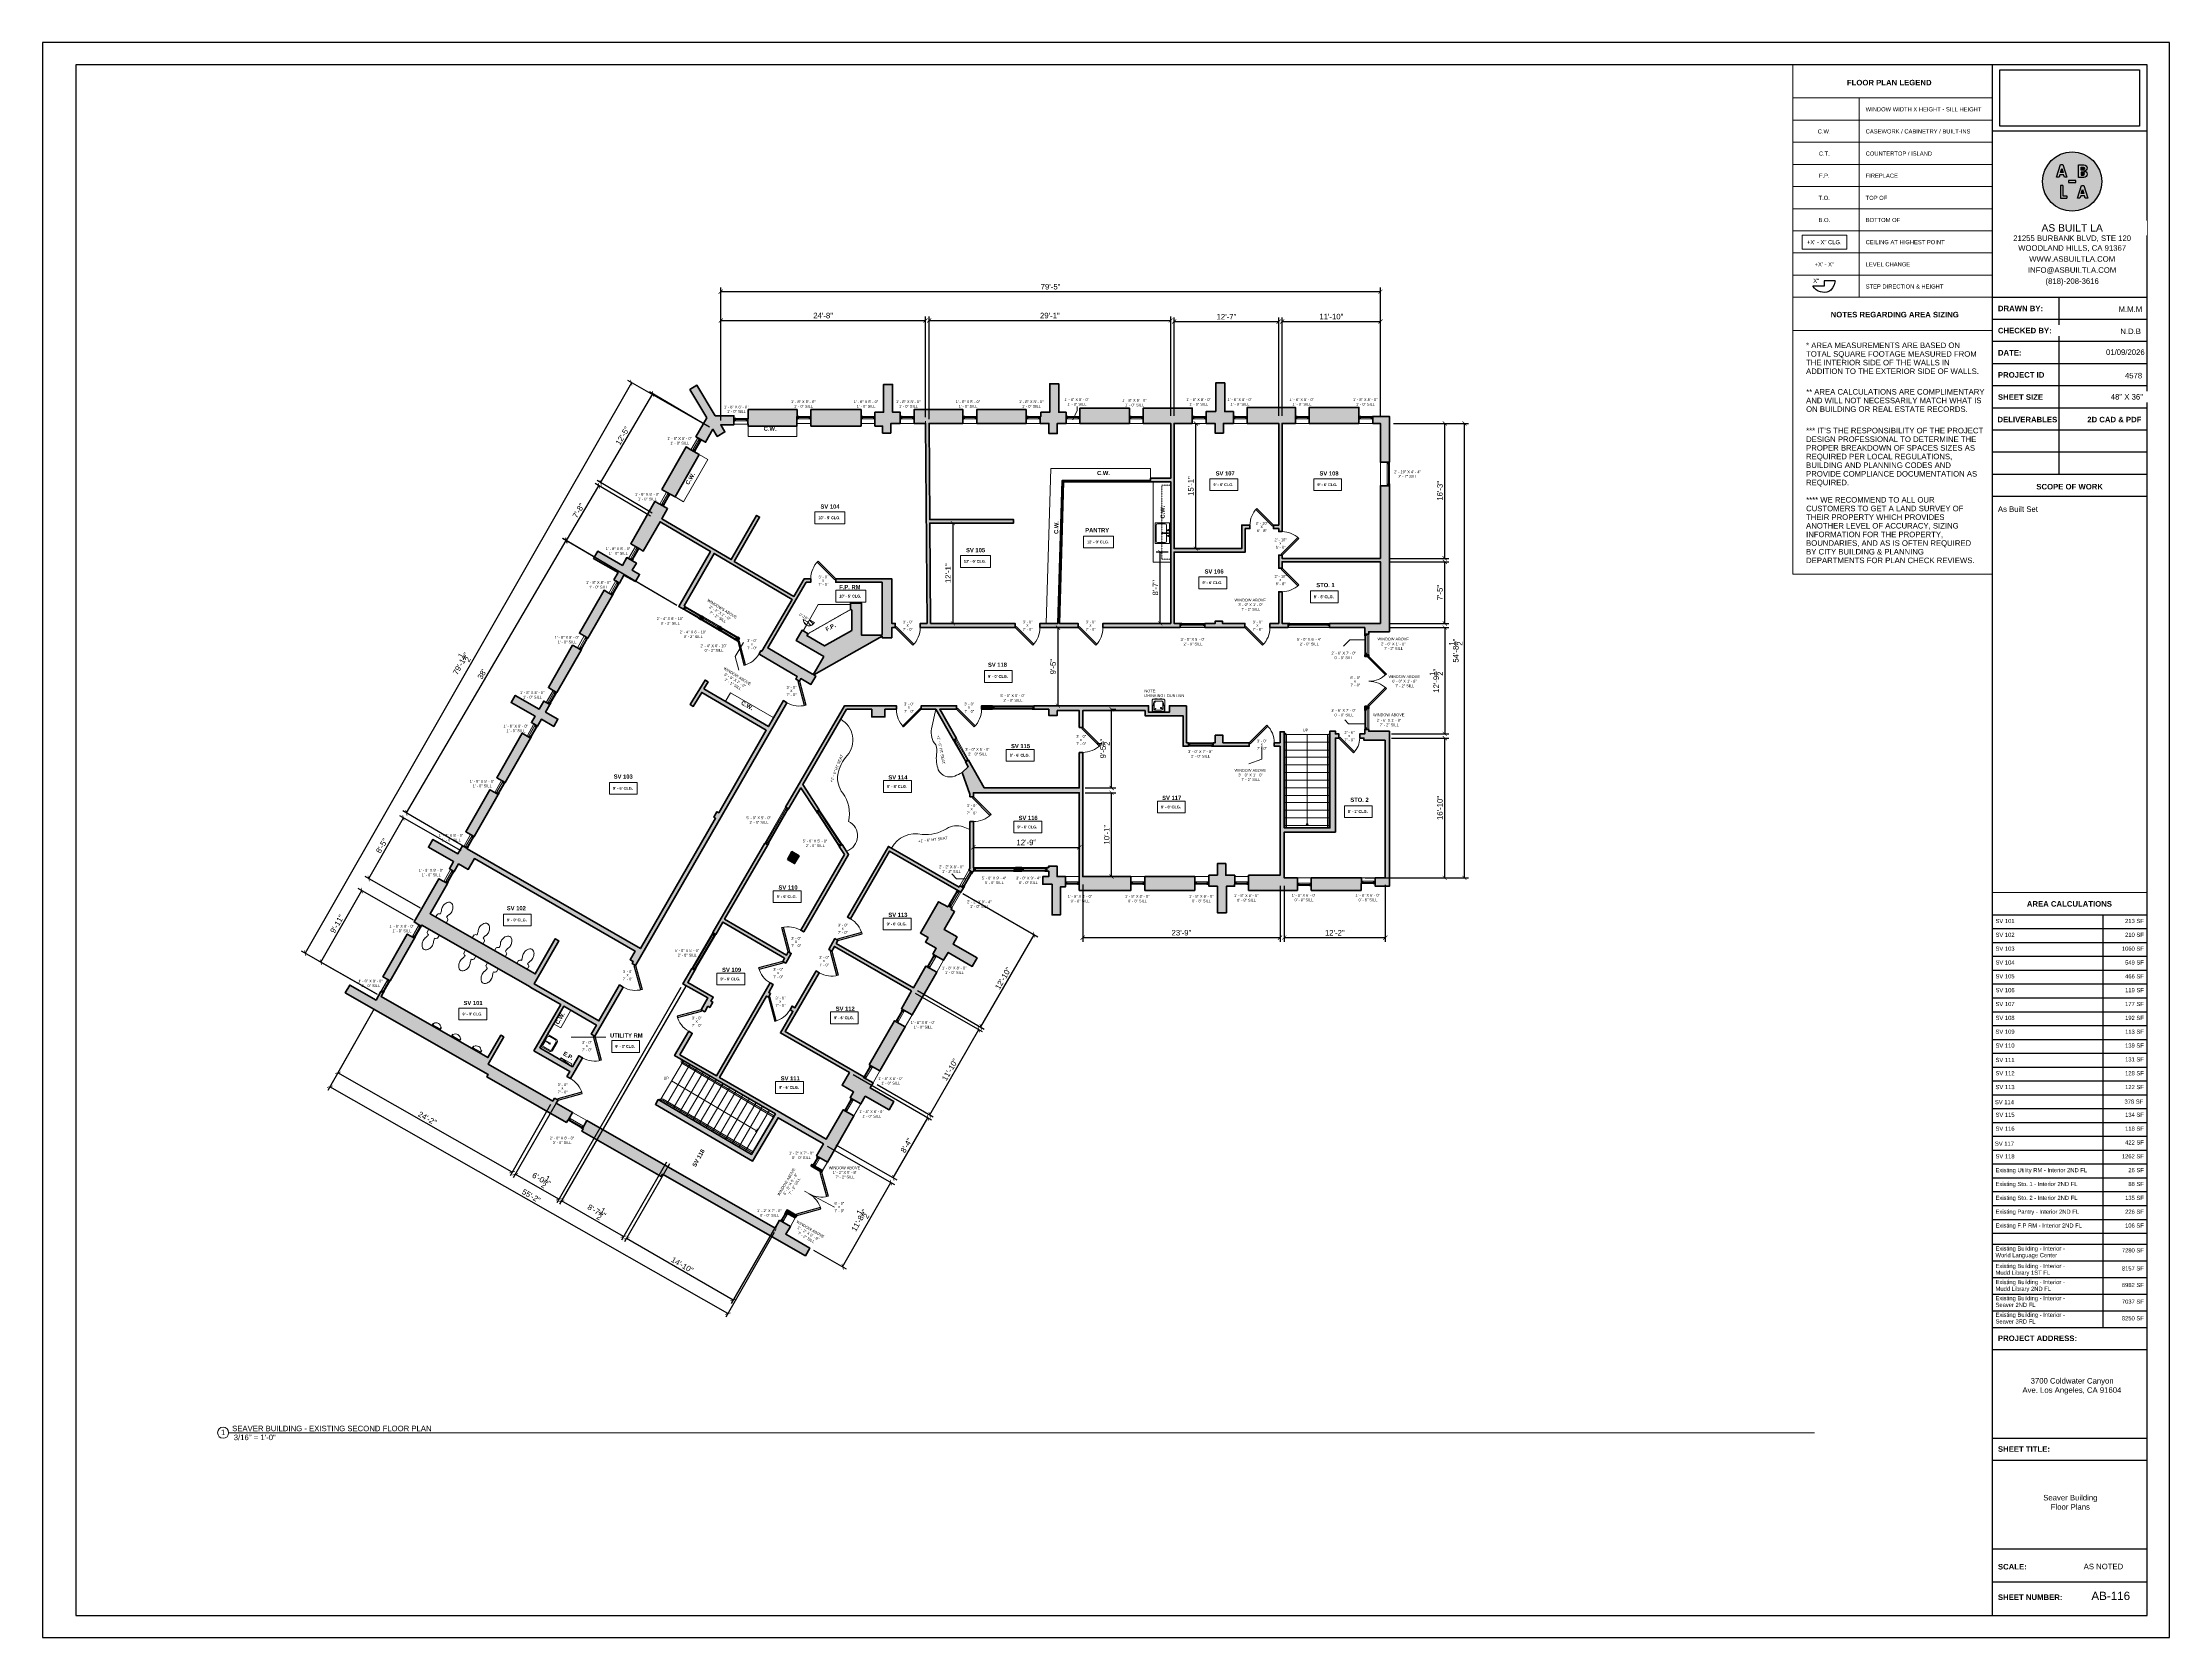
# Model space of a CAD drawing. Header units: inches. Extents: x -2078 to 109118, y -964 to 6385.
# Drawn here: x 68894 to 71966, y 2929 to 5233 of the extents above; entities that cross this region are included whole.
import ezdxf

# ---------------------------------------------------------------- set-up
doc = ezdxf.new("R2010")
doc.units = ezdxf.units.IN
doc.header["$MEASUREMENT"] = 0
doc.set_wipeout_variables(frame=1)
doc.linetypes.add('HIDDEN2', pattern=[0.1875, 0.125, -0.0625])
for name, color, linetype, lineweight in [('A-ANNO', 2, 'Continuous', 5), ('A-ANNO-DIMS', 1, 'Continuous', 9), ('A-DETAIL-1', 4, 'Continuous', 40), ('A-DETAIL-2', 20, 'Continuous', 25), ('A-DETAIL-3', 40, 'Continuous', 15), ('A-DOOR', 1, 'Continuous', 18), ('A-EQPT', 150, 'Continuous', 9), ('A-FIXT', 150, 'Continuous', 9), ('A-FURN', 8, 'Continuous', 9), ('A-GLAZ', 2, 'Continuous', 30), ('A-HIDDEN', 2, 'HIDDEN2', 18), ('A-WALL', 3, 'Continuous', 40), ('A-WINDOWS', 2, 'Continuous', 18)]:
    doc.layers.add(name, color=color, linetype=linetype, lineweight=lineweight)
doc.layers.add('A-HATCH', color=9, linetype='Continuous')
doc.layers.add('A-TB', color=7, linetype='Continuous')
doc.styles.add('Arial', font='arial.ttf')
doc.styles.add('Arial_1', font='arial.ttf', dxfattribs={"height": 0.0625})
doc.styles.add('Arial_3', font='arial.ttf', dxfattribs={"height": 0.125})
doc.styles.add('Arial_4', font='arial.ttf', dxfattribs={"height": 3})
doc.styles.add('Arial_5', font='arial.ttf', dxfattribs={"height": 0.09375})
doc.styles.add('Arial_B', font='arialbd.ttf', dxfattribs={"height": 4.5})
doc.styles.add('Arial_B_1', font='arialbd.ttf', dxfattribs={"height": 3})
doc.styles.add('Arial_B_2', font='arialbd.ttf', dxfattribs={"height": 0.125})
doc.styles.add('Jay Cad', font='arial.ttf', dxfattribs={"height": 0.125})
doc.styles.add('JC', font='arial.ttf', dxfattribs={"height": 0.125})
doc.dimstyles.new('Jay Cad - DIMS', dxfattribs={"dimtxt": 0.125, "dimasz": 0.09375, "dimexe": 0.09375, "dimexo": 0.09375, "dimgap": 0.046875, "dimtad": 1, "dimdec": 1, "dimzin": 0, "dimdsep": 46, "dimlunit": 4, "dimtxsty": 'Jay Cad', "dimblk": 'ARCHTICK', "dimcen": 0.09, "dimclrd": 1, "dimclre": 1, "dimclrt": 256, "dimadec": 0, "dimazin": 0, "dimtfac": 1, "dimtdec": 1, "dimtofl": 0, "dimtmove": 1, "dimatfit": 3, "dimfxl": 1, "dimtolj": 1, "dimtzin": 0, "dimarcsym": 0})
picture_1 = doc.add_image_def('image1.png', size_in_pixel=(151, 61))

# ---------------------------------------------------------------- blocks, each defined once
blk = doc.blocks.new('JC_TB_48x36 - JC_TB_3624-1264225-Floor Plans')
at = {"layer": 'A-TB'}
for p, q in [((-0.003, 24.012), (-0.003, -11.988)), ((47.997, 24.012), (-0.003, 24.012)), ((47.997, -11.988), (47.997, 24.012)), ((0.747, 23.512), (0.747, -11.488)), ((47.497, 23.512), (0.747, 23.512)), ((43.997, 23.512), (43.997, -11.488)), ((47.497, -11.488), (47.497, 23.512)), ((47.497, 22.012), (43.997, 22.012)), ((47.497, 18.262), (43.997, 18.262)), ((45.497, 18.262), (45.497, 14.263)), ((47.497, 17.762), (43.997, 17.762)), ((47.497, 17.263), (43.997, 17.263)), ((47.497, 16.763), (43.997, 16.763)), ((47.497, 16.263), (43.997, 16.263)), ((47.497, 15.763), (43.997, 15.763)), ((47.497, 15.263), (43.997, 15.263)), ((47.497, 14.763), (43.997, 14.763)), ((47.497, 14.263), (43.997, 14.263)), ((47.497, 13.763), (43.997, 13.763)), ((43.997, -4.988), (47.497, -4.988)), ((43.997, -5.488), (47.497, -5.488)), ((43.997, -7.488), (47.497, -7.488)), ((43.997, -7.988), (47.497, -7.988)), ((43.997, -9.988), (47.497, -9.988)), ((47.497, -10.738), (43.997, -10.738)), ((0.747, -11.488), (47.497, -11.488)), ((-0.003, -11.988), (47.997, -11.988))]:
    blk.add_line(p, q, dxfattribs=at)
at = {"layer": 'A-TB', "insert": (45.182, 18.691), "char_height": 0.125, "width": 1.44556, "attachment_point": 1, "style": 'Arial_3', "bg_fill": 2}
blk.add_mtext('(818)-208-3616', dxfattribs=at)
at = {"layer": 'A-TB', "char_height": 0.125, "attachment_point": 1, "bg_fill": 2}
for s, insert, width, style in [('21255 Burbank Blvd, Ste 120', (44.596, 19.632), 2.74909, 'Arial_3'), ('INFO@ASBUILTLA.COM', (44.738, 18.941), 2.41138, 'Arial_3'), ('DRAWN BY:', (44.126, 18.073), 1.22463, 'Arial_B_2'), ('CHECKED BY:', (44.126, 17.573), 1.4645, 'Arial_B_2'), ('DATE:', (44.126, 17.073), 0.63441, 'Arial_B_2'), ('PROJECT ID', (44.126, 16.573), 1.26566, 'Arial_B_2'), ('SHEET SIZE', (44.126, 16.073), 1.23725, 'Arial_B_2'), ('48" X 36"', (46.673, 16.078), 0.87428, 'Arial_3'), ('SCOPE OF WORK', (44.992, 14.05), 1.82747, 'Arial_B_2'), ('PROJECT ADDRESS:', (44.126, -5.172), 2.14941, 'Arial_B_2'), ('SHEET TITLE:', (44.126, -7.672), 1.42031, 'Arial_B_2'), ('SCALE:', (44.126, -10.328), 0.77959, 'Arial_B_2'), ('AS NOTED', (46.061, -10.323), 1.08259, 'Arial_3'), ('SHEET NUMBER:', (44.126, -11.016), 1.76434, 'Arial_B_2')]:
    blk.add_mtext(s, dxfattribs=dict(at, insert=insert, width=width, style=style))
at = {"layer": 'A-TB', "insert": (44.513, 19.437), "char_height": 0.125, "width": 2.95425, "attachment_point": 1, "style": 'Arial_3', "bg_fill": 2}
blk.add_mtext('WOODLAND HILLS, CA 91367', dxfattribs=at)
at = {"layer": 'A-TB', "insert": (44.751, 19.191), "char_height": 0.125, "width": 2.37666, "attachment_point": 1, "style": 'Arial_3', "bg_fill": 2}
blk.add_mtext('WWW.ASBUILTLA.COM', dxfattribs=at)
blk = doc.blocks.new('Logo - ABLA - CAD Format')
at = {"layer": 'A-HATCH', "true_color": 0xc9ee63}
h = blk.add_hatch(color=71, dxfattribs=at)
h.dxf.hatch_style = 1
h.paths.add_polyline_path([(-0.71, 0.89), (-0.79, 0.62), (-0.62, 0.62)], flags=0)
h.paths.add_polyline_path([(0.6, 0.78), (0.74, 0.78, 1), (0.74, 0.98), (0.6, 0.98)], flags=0)
h.paths.add_polyline_path([(0.6, 0.44), (0.74, 0.44, 1), (0.74, 0.63), (0.6, 0.63)], flags=0)
h.paths.add_polyline_path([(0.62, -0.8), (0.79, -0.8), (0.71, -0.53)], flags=0)
h.paths.add_polyline_path([(-2, 0, 1), (2, 0, 1)])
h.paths.add_polyline_path([(0.8, 0.28), (0.44, 0.28), (0.44, 1.13), (0.8, 1.13, -1), (0.8, 0.71, -1)], flags=16)
h.paths.add_polyline_path([(0.74, 0.44), (0.6, 0.44), (0.6, 0.63), (0.74, 0.63, -1)], flags=0)
h.paths.add_polyline_path([(0.79, -0.27), (1.05, -1.12), (0.89, -1.12), (0.84, -0.96), (0.58, -0.96), (0.53, -1.12), (0.37, -1.12), (0.63, -0.27)], flags=16)
h.paths.add_polyline_path([(0.74, 0.78), (0.6, 0.78), (0.6, 0.98), (0.74, 0.98, -1)], flags=0)
h.paths.add_polyline_path([(0.71, -0.53), (0.79, -0.8), (0.62, -0.8)], flags=0)
h.paths.add_polyline_path([(0.25, 0.06), (0.25, -0.06), (-0.25, -0.06), (-0.25, 0.06)], flags=16)
h.paths.add_polyline_path([(-0.37, 0.3), (-0.53, 0.3), (-0.58, 0.46), (-0.84, 0.46), (-0.89, 0.3), (-1.05, 0.3), (-0.79, 1.15), (-0.63, 1.15)], flags=16)
h.paths.add_polyline_path([(-0.63, -0.27), (-0.63, -0.96), (-0.37, -0.96), (-0.37, -1.12), (-0.79, -1.12), (-0.79, -0.27)], flags=16)
h.paths.add_polyline_path([(-0.62, 0.62), (-0.79, 0.62), (-0.71, 0.89)], flags=0)
at = {"layer": 'A-HATCH'}
h = blk.add_hatch(color=250, dxfattribs=at)
h.dxf.hatch_style = 1
h.paths.add_polyline_path([(-0.63, 1.15), (-0.79, 1.15), (-1.05, 0.3), (-0.89, 0.3), (-0.84, 0.46), (-0.58, 0.46), (-0.53, 0.3), (-0.37, 0.3)])
h.paths.add_polyline_path([(-0.62, 0.62), (-0.79, 0.62), (-0.71, 0.89)], flags=16)
h.paths.add_polyline_path([(0.44, 0.28), (0.8, 0.28, 1), (0.8, 0.71, 1), (0.8, 1.13), (0.44, 1.13)])
h.paths.add_polyline_path([(0.6, 0.44), (0.6, 0.63), (0.74, 0.63, -1), (0.74, 0.44)], flags=16)
h.paths.add_polyline_path([(0.6, 0.78), (0.6, 0.98), (0.74, 0.98, -1), (0.74, 0.78)], flags=16)
h.paths.add_polyline_path([(0.37, -1.12), (0.53, -1.12), (0.58, -0.96), (0.84, -0.96), (0.89, -1.12), (1.05, -1.12), (0.79, -0.27), (0.63, -0.27)])
h.paths.add_polyline_path([(0.71, -0.53), (0.79, -0.8), (0.62, -0.8)], flags=16)
h.paths.add_polyline_path([(0.25, -0.06), (0.25, 0.06), (-0.25, 0.06), (-0.25, -0.06)])
h.paths.add_polyline_path([(-0.79, -1.12), (-0.37, -1.12), (-0.37, -0.96), (-0.63, -0.96), (-0.63, -0.27), (-0.79, -0.27)])
at = {"layer": 'A-HATCH', "true_color": 0xc9ee63}
h = blk.add_hatch(color=71, dxfattribs=at)
h.dxf.hatch_style = 1
h.paths.add_polyline_path([(-0.71, 0.89), (-0.79, 0.62), (-0.62, 0.62)])
h.paths.add_polyline_path([(0.74, 0.78, 1), (0.74, 0.98), (0.6, 0.98), (0.6, 0.78)])
h.paths.add_polyline_path([(0.6, 0.63), (0.6, 0.44), (0.74, 0.44, 1), (0.74, 0.63)])
h.paths.add_polyline_path([(0.62, -0.8), (0.79, -0.8), (0.71, -0.53)])
blk.add_circle((0, 0), 2)
at = {"layer": 'A-HATCH', "color": 250}
for points in [[(-0.63, 1.15), (-0.37, 0.3), (-0.53, 0.3), (-0.58, 0.46), (-0.84, 0.46), (-0.89, 0.3), (-1.05, 0.3), (-0.79, 1.15)], [(-0.71, 0.89), (-0.62, 0.62), (-0.79, 0.62)], [(0.25, 0.06), (-0.25, 0.06), (-0.25, -0.06), (0.25, -0.06)], [(0.79, -0.27), (1.05, -1.12), (0.89, -1.12), (0.84, -0.96), (0.58, -0.96), (0.53, -1.12), (0.37, -1.12), (0.63, -0.27)], [(0.71, -0.53), (0.79, -0.8), (0.62, -0.8)]]:
    blk.add_lwpolyline(points, close=True, dxfattribs=at)
for points in [[(0.8, 0.71, -1), (0.8, 0.28), (0.44, 0.28), (0.44, 1.13), (0.8, 1.13, -1)], [(0.6, 0.98), (0.74, 0.98, -1), (0.74, 0.78), (0.6, 0.78)], [(0.6, 0.44), (0.74, 0.44, 1), (0.74, 0.63), (0.6, 0.63)]]:
    blk.add_lwpolyline(points, format="xyb", close=True, dxfattribs=at)
for points in [[(-0.79, -0.27), (-0.79, -1.12), (-0.37, -1.12)], [(-0.63, -0.27), (-0.79, -0.27)], [(-0.63, -0.27), (-0.63, -0.96), (-0.37, -0.96)], [(-0.37, -0.96), (-0.37, -1.12)]]:
    blk.add_lwpolyline(points, dxfattribs=at)
blk = doc.blocks.new('TB-INFO-ABLA')
blk.add_wipeout([(168, 180), (168, 0), (0, 0), (0, 180)])
blk.add_wipeout([(168, 180), (168, 0), (0, 0), (0, 180)])
at = {"xscale": 16, "yscale": 16, "zscale": 16}
blk.add_blockref('Logo - ABLA - CAD Format', (86.6, 125.4), dxfattribs=at)
at = {"char_height": 6, "width": 168.619, "attachment_point": 2, "style": 'JC', "bg_fill": 2}
for s, insert in [('21255 BURBANK BLVD, STE 120', (86.6, 67)), ('(818)-208-3616', (86.6, 20.5))]:
    blk.add_mtext(s, dxfattribs=dict(at, insert=insert))
for s, insert in [('WOODLAND HILLS, CA 91367', (86.6, 56.4)), ('INFO@ASBUILTLA.COM', (86.6, 32.5))]:
    blk.add_mtext(s, dxfattribs=dict(at, insert=insert))
at = {"insert": (86.6, 44.5), "char_height": 6, "width": 168.619, "attachment_point": 2, "style": 'JC', "bg_fill": 2}
blk.add_mtext('WWW.ASBUILTLA.COM', dxfattribs=at)
blk.add_lwpolyline([(168, 180), (0, 180), (0, 0), (168, 0)], close=True)
at = {"insert": (86.6, 75.1), "char_height": 8, "width": 154.347, "attachment_point": 5, "style": 'JC', "bg_fill": 2}
blk.add_mtext('AS BUILT LA ', dxfattribs=at)
blk = doc.blocks.new('JC_FIXED WINDOW - MUNTIN - FIXED WINDOW-1730164-Seaver 2nd FL')
at = {"layer": 'A-GLAZ'}
for p, q in [((-10, 2), (-10, -2)), ((-7.3, 2), (-10, 2)), ((-9.5, 2), (-9.5, 0.2)), ((-9.5, 0.2), (-8.8, 0.2)), ((-7.3, 0.2), (-8.8, 0.2)), ((-8.8, 0.2), (-8.8, -1.5)), ((-7.3, 2), (-7.3, 0.2)), ((7.3, 2), (10, 2)), ((7.3, 2), (7.3, 0.2)), ((7.3, 0.2), (9.5, 0.2)), ((8.8, 0.2), (8.8, -1.5)), ((9.5, 2), (9.5, 0.2)), ((10, 2), (10, -2)), ((-10, -1.5), (-8.8, -1.5)), ((8.8, -1.5), (10, -1.5))]:
    blk.add_line(p, q, dxfattribs=at)
at = {"layer": 'A-GLAZ', "lineweight": 9}
for p, q in [((7.3, 2), (-7.3, 2)), ((8.8, -1.5), (-8.8, -1.5))]:
    blk.add_line(p, q, dxfattribs=at)
at = {"layer": 'A-GLAZ', "lineweight": 40}
blk.add_line((-7.3, 1.1), (7.3, 1.1), dxfattribs=at)
at = {"layer": 'A-WINDOWS'}
for p, q in [((10, 2), (-10, 2)), ((-10, -2), (10, -2))]:
    blk.add_line(p, q, dxfattribs=at)
blk = doc.blocks.new('JC_FIXED WINDOW - MUNTIN - FIXED WINDOW-1730197-Seaver 2nd FL')
at = {"layer": 'A-GLAZ'}
for p, q in [((-10, 3), (-10, -3)), ((-7.25, 3), (-10, 3)), ((-9.5, 3), (-9.5, 1.25)), ((-9.5, 1.25), (-8.75, 1.25)), ((-7.25, 1.25), (-8.75, 1.25)), ((-8.75, 1.25), (-8.75, -0.5)), ((-7.25, 3), (-7.25, 1.25)), ((7.25, 3), (10, 3)), ((7.25, 3), (7.25, 1.25)), ((7.25, 1.25), (9.5, 1.25)), ((8.75, 1.25), (8.75, -0.5)), ((9.5, 3), (9.5, 1.25)), ((10, 3), (10, -3)), ((-10, -0.5), (-8.75, -0.5)), ((8.75, -0.5), (10, -0.5))]:
    blk.add_line(p, q, dxfattribs=at)
at = {"layer": 'A-GLAZ', "lineweight": 9}
for p, q in [((7.25, 3), (-7.25, 3)), ((8.75, -0.5), (-8.75, -0.5))]:
    blk.add_line(p, q, dxfattribs=at)
at = {"layer": 'A-GLAZ', "lineweight": 40}
blk.add_line((-7.25, 2.125), (7.25, 2.125), dxfattribs=at)
at = {"layer": 'A-WINDOWS'}
for p, q in [((10, 3), (-10, 3)), ((-10, -3), (10, -3))]:
    blk.add_line(p, q, dxfattribs=at)
blk = doc.blocks.new('JC_FIXED WINDOW - MUNTIN - FIXED WINDOW-1733460-Seaver 2nd FL')
at = {"layer": 'A-GLAZ'}
for p, q in [((-10, 4), (-10, -4)), ((-7.3, 4), (-10, 4)), ((-10, 0.5), (-8.8, 0.5)), ((-9.5, 4), (-9.5, 2.2)), ((-9.5, 2.2), (-8.8, 2.2)), ((-7.3, 2.2), (-8.8, 2.2)), ((-8.8, 2.2), (-8.8, 0.5)), ((-7.3, 4), (-7.3, 2.2)), ((7.3, 4), (10, 4)), ((7.3, 4), (7.3, 2.2)), ((7.3, 2.2), (9.5, 2.2)), ((8.8, 2.2), (8.8, 0.5)), ((8.8, 0.5), (10, 0.5)), ((9.5, 4), (9.5, 2.2)), ((10, 4), (10, -4))]:
    blk.add_line(p, q, dxfattribs=at)
at = {"layer": 'A-GLAZ', "lineweight": 9}
for p, q in [((8.8, 0.5), (-8.8, 0.5)), ((7.3, 4), (-7.3, 4))]:
    blk.add_line(p, q, dxfattribs=at)
at = {"layer": 'A-GLAZ', "lineweight": 40}
blk.add_line((-7.3, 3.1), (7.3, 3.1), dxfattribs=at)
at = {"layer": 'A-WINDOWS'}
for p, q in [((10, 4), (-10, 4)), ((-10, -4), (10, -4))]:
    blk.add_line(p, q, dxfattribs=at)
blk = doc.blocks.new('JC_FIXED WINDOW - MUNTIN - FIXED WINDOW-1755302-Seaver 2nd FL')
at = {"layer": 'A-GLAZ'}
for p, q in [((-10, 5), (-10, -5)), ((-7.3, 5), (-10, 5)), ((-10, 1.5), (-8.8, 1.5)), ((-9.5, 5), (-9.5, 3.2)), ((-9.5, 3.2), (-8.8, 3.2)), ((-7.3, 3.2), (-8.8, 3.2)), ((-8.8, 3.2), (-8.8, 1.5)), ((-7.3, 5), (-7.3, 3.2)), ((7.3, 5), (10, 5)), ((7.3, 5), (7.3, 3.2)), ((7.3, 3.2), (9.5, 3.2)), ((8.8, 3.2), (8.8, 1.5)), ((8.8, 1.5), (10, 1.5)), ((9.5, 5), (9.5, 3.2)), ((10, 5), (10, -5))]:
    blk.add_line(p, q, dxfattribs=at)
at = {"layer": 'A-GLAZ', "lineweight": 9}
for p, q in [((8.8, 1.5), (-8.8, 1.5)), ((7.3, 5), (-7.3, 5))]:
    blk.add_line(p, q, dxfattribs=at)
at = {"layer": 'A-GLAZ', "lineweight": 40}
blk.add_line((-7.3, 4.1), (7.3, 4.1), dxfattribs=at)
at = {"layer": 'A-WINDOWS'}
for p, q in [((10, 5), (-10, 5)), ((-10, -5), (10, -5))]:
    blk.add_line(p, q, dxfattribs=at)
blk = doc.blocks.new('JC_FIXED WINDOW - MUNTIN - FIXED WINDOW-1546955-Seaver 2nd FL')
at = {"layer": 'A-GLAZ'}
for p, q in [((-12, -6.5), (-12, 6.5)), ((12, -6.5), (12, 6.5)), ((-12, -3), (-10.75, -3)), ((-9.25, -6.5), (-12, -6.5)), ((-11.5, -6.5), (-11.5, -4.75)), ((-11.5, -4.75), (-10.75, -4.75)), ((-10.75, -4.75), (-10.75, -3)), ((-9.25, -4.75), (-10.75, -4.75)), ((-9.25, -6.5), (-9.25, -4.75)), ((9.25, -4.75), (11.5, -4.75)), ((9.25, -6.5), (9.25, -4.75)), ((9.25, -6.5), (12, -6.5)), ((10.75, -3), (12, -3)), ((10.75, -4.75), (10.75, -3)), ((11.5, -6.5), (11.5, -4.75))]:
    blk.add_line(p, q, dxfattribs=at)
at = {"layer": 'A-GLAZ', "lineweight": 9}
for p, q in [((10.75, -3), (-10.75, -3)), ((9.25, -6.5), (-9.25, -6.5))]:
    blk.add_line(p, q, dxfattribs=at)
at = {"layer": 'A-GLAZ', "lineweight": 40}
blk.add_line((-9.25, -5.625), (9.25, -5.625), dxfattribs=at)
at = {"layer": 'A-WINDOWS'}
for p, q in [((-12, 6.5), (12, 6.5)), ((12, -6.5), (-12, -6.5))]:
    blk.add_line(p, q, dxfattribs=at)
blk = doc.blocks.new('JC_SINGLE DOOR-NO TRIM - SINGLE DOOR-1545690-Seaver 2nd FL')
at = {"layer": 'A-DOOR', "lineweight": 30}
for p, q in [((-7.5, 28.5), (-8.9, 27)), ((-8.9, 27), (16.6, 1.6)), ((18, 3), (-7.5, 28.5)), ((16.6, 1.6), (18, 3))]:
    blk.add_line(p, q, dxfattribs=at)
at = {"layer": 'A-DOOR', "lineweight": 9}
blk.add_arc((18, 3), 36, 135, 180, dxfattribs=at)
blk = doc.blocks.new('JC_SINGLE DOOR-NO TRIM - SINGLE DOOR-1545697-Seaver 2nd FL')
at = {"layer": 'A-DOOR', "lineweight": 30}
for p, q in [((-8.9, -27), (16.6, -1.6)), ((-7.5, -28.5), (-8.9, -27)), ((18, -3), (-7.5, -28.5)), ((16.6, -1.6), (18, -3))]:
    blk.add_line(p, q, dxfattribs=at)
at = {"layer": 'A-DOOR', "lineweight": 9}
blk.add_arc((18, -3), 36, 180, 225, dxfattribs=at)
blk = doc.blocks.new('JC_SINGLE DOOR-NO TRIM - SINGLE DOOR-1482534-Seaver 2nd FL')
at = {"layer": 'A-DOOR', "lineweight": 30}
for p, q in [((-8.9, -26.5), (16.6, -1.1)), ((-7.5, -28), (-8.9, -26.5)), ((18, -2.5), (-7.5, -28)), ((16.6, -1.1), (18, -2.5))]:
    blk.add_line(p, q, dxfattribs=at)
at = {"layer": 'A-DOOR', "lineweight": 9}
blk.add_arc((18, -2.5), 36, 180, 225, dxfattribs=at)
blk = doc.blocks.new('JC_SINGLE DOOR-NO TRIM - SINGLE DOOR-1483496-Seaver 2nd FL')
at = {"layer": 'A-DOOR', "lineweight": 30}
for p, q in [((-7.5, 28), (-8.9, 26.5)), ((-8.9, 26.5), (16.6, 1.1)), ((18, 2.5), (-7.5, 28)), ((16.6, 1.1), (18, 2.5))]:
    blk.add_line(p, q, dxfattribs=at)
at = {"layer": 'A-DOOR', "lineweight": 9}
blk.add_arc((18, 2.5), 36, 135, 180, dxfattribs=at)
blk = doc.blocks.new('JC_SINGLE DOOR-NO TRIM - SINGLE DOOR-1749836-Seaver 2nd FL')
at = {"layer": 'A-DOOR', "lineweight": 30}
for p, q in [((-6.2, 24.2), (-7.6, 22.8)), ((-7.6, 22.8), (13.6, 1.6)), ((15, 3), (-6.2, 24.2)), ((13.6, 1.6), (15, 3))]:
    blk.add_line(p, q, dxfattribs=at)
at = {"layer": 'A-DOOR', "lineweight": 9}
blk.add_arc((15, 3), 30, 135, 180, dxfattribs=at)
blk = doc.blocks.new('JC_FIXED WINDOW - MUNTIN - FIXED WINDOW-1743677-Seaver 2nd FL')
at = {"layer": 'A-GLAZ'}
for p, q in [((-30, 3), (-30, -3)), ((-27.25, 3), (-30, 3)), ((-29.5, 3), (-29.5, 1.25)), ((-29.5, 1.25), (-28.75, 1.25)), ((-27.25, 1.25), (-28.75, 1.25)), ((-28.75, 1.25), (-28.75, -0.5)), ((-27.25, 3), (-27.25, 1.25)), ((27.25, 3), (30, 3)), ((27.25, 3), (27.25, 1.25)), ((27.25, 1.25), (29.5, 1.25)), ((28.75, 1.25), (28.75, -0.5)), ((29.5, 3), (29.5, 1.25)), ((30, 3), (30, -3)), ((-30, -0.5), (-28.75, -0.5)), ((28.75, -0.5), (30, -0.5))]:
    blk.add_line(p, q, dxfattribs=at)
at = {"layer": 'A-GLAZ', "lineweight": 9}
for p, q in [((27.25, 3), (-27.25, 3)), ((28.75, -0.5), (-28.75, -0.5))]:
    blk.add_line(p, q, dxfattribs=at)
at = {"layer": 'A-GLAZ', "lineweight": 40}
blk.add_line((-27.25, 2.125), (27.25, 2.125), dxfattribs=at)
at = {"layer": 'A-WINDOWS'}
for p, q in [((30, 3), (-30, 3)), ((-30, -3), (30, -3))]:
    blk.add_line(p, q, dxfattribs=at)
blk = doc.blocks.new('JC_FIXED WINDOW - MUNTIN - FIXED WINDOW-1743908-Seaver 2nd FL')
at = {"layer": 'A-GLAZ'}
for p, q in [((-18, 2.5), (-18, -2.5)), ((-15.25, 2.5), (-18, 2.5)), ((-17.5, 2.5), (-17.5, 0.75)), ((-17.5, 0.75), (-16.75, 0.75)), ((-15.25, 0.75), (-16.75, 0.75)), ((-16.75, 0.75), (-16.75, -1)), ((-15.25, 2.5), (-15.25, 0.75)), ((15.25, 2.5), (18, 2.5)), ((15.25, 2.5), (15.25, 0.75)), ((15.25, 0.75), (17.5, 0.75)), ((16.75, 0.75), (16.75, -1)), ((17.5, 2.5), (17.5, 0.75)), ((18, 2.5), (18, -2.5)), ((-18, -1), (-16.75, -1)), ((16.75, -1), (18, -1))]:
    blk.add_line(p, q, dxfattribs=at)
at = {"layer": 'A-GLAZ', "lineweight": 9}
for p, q in [((15.25, 2.5), (-15.25, 2.5)), ((16.75, -1), (-16.75, -1))]:
    blk.add_line(p, q, dxfattribs=at)
at = {"layer": 'A-GLAZ', "lineweight": 40}
blk.add_line((-15.25, 1.625), (15.25, 1.625), dxfattribs=at)
at = {"layer": 'A-WINDOWS'}
for p, q in [((18, 2.5), (-18, 2.5)), ((-18, -2.5), (18, -2.5))]:
    blk.add_line(p, q, dxfattribs=at)
blk = doc.blocks.new('JC_FIXED WINDOW - MUNTIN - FIXED WINDOW-1743874-Seaver 2nd FL')
at = {"layer": 'A-GLAZ'}
for p, q in [((-30, 2.5), (-30, -2.5)), ((-27.25, 2.5), (-30, 2.5)), ((-29.5, 2.5), (-29.5, 0.75)), ((-29.5, 0.75), (-28.75, 0.75)), ((-27.25, 0.75), (-28.75, 0.75)), ((-28.75, 0.75), (-28.75, -1)), ((-27.25, 2.5), (-27.25, 0.75)), ((27.25, 2.5), (30, 2.5)), ((27.25, 2.5), (27.25, 0.75)), ((27.25, 0.75), (29.5, 0.75)), ((28.75, 0.75), (28.75, -1)), ((29.5, 2.5), (29.5, 0.75)), ((30, 2.5), (30, -2.5)), ((-30, -1), (-28.75, -1)), ((28.75, -1), (30, -1))]:
    blk.add_line(p, q, dxfattribs=at)
at = {"layer": 'A-GLAZ', "lineweight": 9}
for p, q in [((27.25, 2.5), (-27.25, 2.5)), ((28.75, -1), (-28.75, -1))]:
    blk.add_line(p, q, dxfattribs=at)
at = {"layer": 'A-GLAZ', "lineweight": 40}
blk.add_line((-27.25, 1.625), (27.25, 1.625), dxfattribs=at)
at = {"layer": 'A-WINDOWS'}
for p, q in [((30, 2.5), (-30, 2.5)), ((-30, -2.5), (30, -2.5))]:
    blk.add_line(p, q, dxfattribs=at)
blk = doc.blocks.new('JC_FIXED WINDOW - MUNTIN - FIXED WINDOW-1744138-Seaver 2nd FL')
at = {"layer": 'A-GLAZ'}
for p, q in [((-18, 2.5), (-18, -2.5)), ((-15.25, 2.5), (-18, 2.5)), ((-17.5, 2.5), (-17.5, 0.75)), ((-17.5, 0.75), (-16.75, 0.75)), ((-15.25, 0.75), (-16.75, 0.75)), ((-16.75, 0.75), (-16.75, -1)), ((-15.25, 2.5), (-15.25, 0.75)), ((15.25, 2.5), (18, 2.5)), ((15.25, 2.5), (15.25, 0.75)), ((15.25, 0.75), (17.5, 0.75)), ((16.75, 0.75), (16.75, -1)), ((17.5, 2.5), (17.5, 0.75)), ((18, 2.5), (18, -2.5)), ((-18, -1), (-16.75, -1)), ((16.75, -1), (18, -1))]:
    blk.add_line(p, q, dxfattribs=at)
at = {"layer": 'A-GLAZ', "lineweight": 9}
for p, q in [((15.25, 2.5), (-15.25, 2.5)), ((16.75, -1), (-16.75, -1))]:
    blk.add_line(p, q, dxfattribs=at)
at = {"layer": 'A-GLAZ', "lineweight": 40}
blk.add_line((-15.25, 1.625), (15.25, 1.625), dxfattribs=at)
at = {"layer": 'A-WINDOWS'}
for p, q in [((18, 2.5), (-18, 2.5)), ((-18, -2.5), (18, -2.5))]:
    blk.add_line(p, q, dxfattribs=at)
blk = doc.blocks.new('JC_SINGLE DOOR-NO TRIM - SINGLE DOOR-1749835-Seaver 2nd FL')
at = {"layer": 'A-DOOR', "lineweight": 30}
for p, q in [((-8.5, -25.1), (15.6, -1.1)), ((-7, -26.5), (-8.5, -25.1)), ((17, -2.5), (-7, -26.5)), ((15.6, -1.1), (17, -2.5))]:
    blk.add_line(p, q, dxfattribs=at)
at = {"layer": 'A-DOOR', "lineweight": 9}
blk.add_arc((17, -2.5), 34, 180, 225, dxfattribs=at)
blk = doc.blocks.new('JC_SINGLE DOOR-NO TRIM - SINGLE DOOR-1749834-Seaver 2nd FL')
at = {"layer": 'A-DOOR', "lineweight": 30}
for p, q in [((-7, 26.5), (-8.5, 25.1)), ((-8.5, 25.1), (15.6, 1.1)), ((17, 2.5), (-7, 26.5)), ((15.6, 1.1), (17, 2.5))]:
    blk.add_line(p, q, dxfattribs=at)
at = {"layer": 'A-DOOR', "lineweight": 9}
blk.add_arc((17, 2.5), 34, 135, 180, dxfattribs=at)
blk = doc.blocks.new('JC_FIXED WINDOW - MUNTIN - FIXED WINDOW-1744500-Seaver 2nd FL')
at = {"layer": 'A-GLAZ'}
for p, q in [((-18, 3), (-18, -3)), ((-15.25, 3), (-18, 3)), ((-17.5, 3), (-17.5, 1.25)), ((-17.5, 1.25), (-16.75, 1.25)), ((-15.25, 1.25), (-16.75, 1.25)), ((-16.75, 1.25), (-16.75, -0.5)), ((-15.25, 3), (-15.25, 1.25)), ((15.25, 3), (18, 3)), ((15.25, 3), (15.25, 1.25)), ((15.25, 1.25), (17.5, 1.25)), ((16.75, 1.25), (16.75, -0.5)), ((17.5, 3), (17.5, 1.25)), ((18, 3), (18, -3)), ((-18, -0.5), (-16.75, -0.5)), ((16.75, -0.5), (18, -0.5))]:
    blk.add_line(p, q, dxfattribs=at)
at = {"layer": 'A-GLAZ', "lineweight": 9}
for p, q in [((15.25, 3), (-15.25, 3)), ((16.75, -0.5), (-16.75, -0.5))]:
    blk.add_line(p, q, dxfattribs=at)
at = {"layer": 'A-GLAZ', "lineweight": 40}
blk.add_line((-15.25, 2.125), (15.25, 2.125), dxfattribs=at)
at = {"layer": 'A-WINDOWS'}
for p, q in [((18, 3), (-18, 3)), ((-18, -3), (18, -3))]:
    blk.add_line(p, q, dxfattribs=at)
blk = doc.blocks.new('JC_FIXED WINDOW - MUNTIN - FIXED WINDOW-1744683-Seaver 2nd FL')
at = {"layer": 'A-GLAZ'}
for p, q in [((-17, 6.5), (-17, -6.5)), ((-14.25, 6.5), (-17, 6.5)), ((-17, 3), (-15.75, 3)), ((-16.5, 6.5), (-16.5, 4.75)), ((-16.5, 4.75), (-15.75, 4.75)), ((-14.25, 4.75), (-15.75, 4.75)), ((-15.75, 4.75), (-15.75, 3)), ((-14.25, 6.5), (-14.25, 4.75)), ((14.25, 6.5), (17, 6.5)), ((14.25, 6.5), (14.25, 4.75)), ((14.25, 4.75), (16.5, 4.75)), ((15.75, 4.75), (15.75, 3)), ((15.75, 3), (17, 3)), ((16.5, 6.5), (16.5, 4.75)), ((17, 6.5), (17, -6.5))]:
    blk.add_line(p, q, dxfattribs=at)
at = {"layer": 'A-GLAZ', "lineweight": 9}
for p, q in [((15.75, 3), (-15.75, 3)), ((14.25, 6.5), (-14.25, 6.5))]:
    blk.add_line(p, q, dxfattribs=at)
at = {"layer": 'A-GLAZ', "lineweight": 40}
blk.add_line((-14.25, 5.625), (14.25, 5.625), dxfattribs=at)
at = {"layer": 'A-WINDOWS'}
for p, q in [((17, 6.5), (-17, 6.5)), ((-17, -6.5), (17, -6.5))]:
    blk.add_line(p, q, dxfattribs=at)
blk = doc.blocks.new('JC_FIXED WINDOW - MUNTIN - FIXED WINDOW-1757048-Seaver 2nd FL')
at = {"layer": 'A-GLAZ'}
for p, q in [((-10, -5.5), (-10, 5.5)), ((10, -5.5), (10, 5.5)), ((-10, -2), (-8.8, -2)), ((-7.3, -5.5), (-10, -5.5)), ((-9.5, -5.5), (-9.5, -3.7)), ((-9.5, -3.7), (-8.8, -3.7)), ((-8.8, -3.7), (-8.8, -2)), ((-7.3, -3.7), (-8.8, -3.7)), ((-7.3, -5.5), (-7.3, -3.7)), ((7.3, -3.7), (9.5, -3.7)), ((7.3, -5.5), (7.3, -3.7)), ((7.3, -5.5), (10, -5.5)), ((8.8, -2), (10, -2)), ((8.8, -3.7), (8.8, -2)), ((9.5, -5.5), (9.5, -3.7))]:
    blk.add_line(p, q, dxfattribs=at)
at = {"layer": 'A-GLAZ', "lineweight": 9}
for p, q in [((8.8, -2), (-8.8, -2)), ((7.3, -5.5), (-7.3, -5.5))]:
    blk.add_line(p, q, dxfattribs=at)
at = {"layer": 'A-GLAZ', "lineweight": 40}
blk.add_line((-7.3, -4.6), (7.3, -4.6), dxfattribs=at)
at = {"layer": 'A-WINDOWS'}
for p, q in [((-10, 5.5), (10, 5.5)), ((10, -5.5), (-10, -5.5))]:
    blk.add_line(p, q, dxfattribs=at)
blk = doc.blocks.new('JC_FIXED WINDOW - MUNTIN - FIXED WINDOW-1758026-Seaver 2nd FL')
at = {"layer": 'A-GLAZ'}
for p, q in [((-10, -5.5), (-10, 5.5)), ((10, -5.5), (10, 5.5)), ((-10, -2), (-8.75, -2)), ((-7.25, -5.5), (-10, -5.5)), ((-9.5, -5.5), (-9.5, -3.75)), ((-9.5, -3.75), (-8.75, -3.75)), ((-8.75, -3.75), (-8.75, -2)), ((-7.25, -3.75), (-8.75, -3.75)), ((-7.25, -5.5), (-7.25, -3.75)), ((7.25, -3.75), (9.5, -3.75)), ((7.25, -5.5), (7.25, -3.75)), ((7.25, -5.5), (10, -5.5)), ((8.75, -2), (10, -2)), ((8.75, -3.75), (8.75, -2)), ((9.5, -5.5), (9.5, -3.75))]:
    blk.add_line(p, q, dxfattribs=at)
at = {"layer": 'A-GLAZ', "lineweight": 9}
for p, q in [((8.75, -2), (-8.75, -2)), ((7.25, -5.5), (-7.25, -5.5))]:
    blk.add_line(p, q, dxfattribs=at)
at = {"layer": 'A-GLAZ', "lineweight": 40}
blk.add_line((-7.25, -4.625), (7.25, -4.625), dxfattribs=at)
at = {"layer": 'A-WINDOWS'}
for p, q in [((-10, 5.5), (10, 5.5)), ((10, -5.5), (-10, -5.5))]:
    blk.add_line(p, q, dxfattribs=at)
blk = doc.blocks.new('JC_FIXED WINDOW - MUNTIN - FIXED WINDOW-1758031-Seaver 2nd FL')
at = {"layer": 'A-GLAZ'}
for p, q in [((-10, -4), (-10, 4)), ((10, -4), (10, 4)), ((-10, -0.5), (-8.75, -0.5)), ((-7.25, -4), (-10, -4)), ((-9.5, -4), (-9.5, -2.25)), ((-9.5, -2.25), (-8.75, -2.25)), ((-8.75, -2.25), (-8.75, -0.5)), ((-7.25, -2.25), (-8.75, -2.25)), ((-7.25, -4), (-7.25, -2.25)), ((7.25, -2.25), (9.5, -2.25)), ((7.25, -4), (7.25, -2.25)), ((7.25, -4), (10, -4)), ((8.75, -0.5), (10, -0.5)), ((8.75, -2.25), (8.75, -0.5)), ((9.5, -4), (9.5, -2.25))]:
    blk.add_line(p, q, dxfattribs=at)
at = {"layer": 'A-GLAZ', "lineweight": 9}
for p, q in [((8.75, -0.5), (-8.75, -0.5)), ((7.25, -4), (-7.25, -4))]:
    blk.add_line(p, q, dxfattribs=at)
at = {"layer": 'A-GLAZ', "lineweight": 40}
blk.add_line((-7.25, -3.125), (7.25, -3.125), dxfattribs=at)
at = {"layer": 'A-WINDOWS'}
for p, q in [((-10, 4), (10, 4)), ((10, -4), (-10, -4))]:
    blk.add_line(p, q, dxfattribs=at)
blk = doc.blocks.new('JC_FIXED WINDOW - MUNTIN - FIXED WINDOW-1745013-Seaver 2nd FL')
at = {"layer": 'A-GLAZ'}
for p, q in [((-30, 2.5), (-30, -2.5)), ((-27.3, 2.5), (-30, 2.5)), ((-29.5, 2.5), (-29.5, 0.7)), ((-29.5, 0.7), (-28.8, 0.7)), ((-27.3, 0.7), (-28.8, 0.7)), ((-28.8, 0.7), (-28.8, -1)), ((-27.3, 2.5), (-27.3, 0.7)), ((27.3, 2.5), (30, 2.5)), ((27.3, 2.5), (27.3, 0.7)), ((27.3, 0.7), (29.5, 0.7)), ((28.8, 0.7), (28.8, -1)), ((29.5, 2.5), (29.5, 0.7)), ((30, 2.5), (30, -2.5)), ((-30, -1), (-28.8, -1)), ((28.8, -1), (30, -1))]:
    blk.add_line(p, q, dxfattribs=at)
at = {"layer": 'A-GLAZ', "lineweight": 9}
for p, q in [((27.3, 2.5), (-27.3, 2.5)), ((28.8, -1), (-28.8, -1))]:
    blk.add_line(p, q, dxfattribs=at)
at = {"layer": 'A-GLAZ', "lineweight": 40}
blk.add_line((-27.3, 1.6), (27.3, 1.6), dxfattribs=at)
at = {"layer": 'A-WINDOWS'}
for p, q in [((30, 2.5), (-30, 2.5)), ((-30, -2.5), (30, -2.5))]:
    blk.add_line(p, q, dxfattribs=at)
blk = doc.blocks.new('JC_FIXED WINDOW - MUNTIN - FIXED WINDOW-1745102-Seaver 2nd FL')
at = {"layer": 'A-GLAZ'}
for p, q in [((-18, 2.5), (-18, -2.5)), ((-15.3, 2.5), (-18, 2.5)), ((-17.5, 2.5), (-17.5, 0.7)), ((-17.5, 0.7), (-16.8, 0.7)), ((-15.3, 0.7), (-16.8, 0.7)), ((-16.8, 0.7), (-16.8, -1)), ((-15.3, 2.5), (-15.3, 0.7)), ((15.3, 2.5), (18, 2.5)), ((15.3, 2.5), (15.3, 0.7)), ((15.3, 0.7), (17.5, 0.7)), ((16.8, 0.7), (16.8, -1)), ((17.5, 2.5), (17.5, 0.7)), ((18, 2.5), (18, -2.5)), ((-18, -1), (-16.8, -1)), ((16.8, -1), (18, -1))]:
    blk.add_line(p, q, dxfattribs=at)
at = {"layer": 'A-GLAZ', "lineweight": 9}
for p, q in [((15.3, 2.5), (-15.3, 2.5)), ((16.8, -1), (-16.8, -1))]:
    blk.add_line(p, q, dxfattribs=at)
at = {"layer": 'A-GLAZ', "lineweight": 40}
blk.add_line((-15.3, 1.6), (15.3, 1.6), dxfattribs=at)
at = {"layer": 'A-WINDOWS'}
for p, q in [((18, 2.5), (-18, 2.5)), ((-18, -2.5), (18, -2.5))]:
    blk.add_line(p, q, dxfattribs=at)
blk = doc.blocks.new('JC_FIXED WINDOW - MUNTIN - FIXED WINDOW-1762833-Seaver 2nd FL')
at = {"layer": 'A-GLAZ'}
for p, q in [((-7, 8), (-7, -8)), ((-4.25, 8), (-7, 8)), ((-7, 4.5), (-5.75, 4.5)), ((-6.5, 8), (-6.5, 6.25)), ((-6.5, 6.25), (-5.75, 6.25)), ((-4.25, 6.25), (-5.75, 6.25)), ((-5.75, 6.25), (-5.75, 4.5)), ((-4.25, 8), (-4.25, 6.25)), ((4.25, 8), (7, 8)), ((4.25, 8), (4.25, 6.25)), ((4.25, 6.25), (6.5, 6.25)), ((5.75, 6.25), (5.75, 4.5)), ((5.75, 4.5), (7, 4.5)), ((6.5, 8), (6.5, 6.25)), ((7, 8), (7, -8))]:
    blk.add_line(p, q, dxfattribs=at)
at = {"layer": 'A-GLAZ', "lineweight": 9}
for p, q in [((5.75, 4.5), (-5.75, 4.5)), ((4.25, 8), (-4.25, 8))]:
    blk.add_line(p, q, dxfattribs=at)
at = {"layer": 'A-GLAZ', "lineweight": 40}
blk.add_line((-4.25, 7.125), (4.25, 7.125), dxfattribs=at)
at = {"layer": 'A-WINDOWS'}
for p, q in [((7, 8), (-7, 8)), ((-7, -8), (7, -8))]:
    blk.add_line(p, q, dxfattribs=at)
blk = doc.blocks.new('JC_FIXED WINDOW - MUNTIN - FIXED WINDOW-1759693-Seaver 2nd FL')
at = {"layer": 'A-GLAZ'}
for p, q in [((-10, 8), (-10, -8)), ((-7.25, 8), (-10, 8)), ((-10, 4.5), (-8.75, 4.5)), ((-9.5, 8), (-9.5, 6.25)), ((-9.5, 6.25), (-8.75, 6.25)), ((-7.25, 6.25), (-8.75, 6.25)), ((-8.75, 6.25), (-8.75, 4.5)), ((-7.25, 8), (-7.25, 6.25)), ((7.25, 8), (10, 8)), ((7.25, 8), (7.25, 6.25)), ((7.25, 6.25), (9.5, 6.25)), ((8.75, 6.25), (8.75, 4.5)), ((8.75, 4.5), (10, 4.5)), ((9.5, 8), (9.5, 6.25)), ((10, 8), (10, -8))]:
    blk.add_line(p, q, dxfattribs=at)
at = {"layer": 'A-GLAZ', "lineweight": 9}
for p, q in [((8.75, 4.5), (-8.75, 4.5)), ((7.25, 8), (-7.25, 8))]:
    blk.add_line(p, q, dxfattribs=at)
at = {"layer": 'A-GLAZ', "lineweight": 40}
blk.add_line((-7.25, 7.125), (7.25, 7.125), dxfattribs=at)
at = {"layer": 'A-WINDOWS'}
for p, q in [((10, 8), (-10, 8)), ((-10, -8), (10, -8))]:
    blk.add_line(p, q, dxfattribs=at)
blk = doc.blocks.new('JC_DOUBLE DOOR - DOUBLE DOOR-1749845-Seaver 2nd FL')
at = {"layer": 'A-DOOR', "lineweight": 30}
for p, q in [((-36, 3), (-10.5, 28.5)), ((-34.6, 1.6), (-36, 3)), ((-9.1, 27), (-34.6, 1.6)), ((-10.5, 28.5), (-9.1, 27)), ((10.5, 28.5), (9.1, 27)), ((9.1, 27), (34.6, 1.6)), ((36, 3), (10.5, 28.5)), ((34.6, 1.6), (36, 3))]:
    blk.add_line(p, q, dxfattribs=at)
at = {"layer": 'A-DOOR', "lineweight": 9}
for centre, start, end in [((-36, 3), 0, 45), ((36, 3), 135, 180)]:
    blk.add_arc(centre, 36, start, end, dxfattribs=at)
blk = doc.blocks.new('JC_FIXED WINDOW - MUNTIN - FIXED WINDOW-1748561-Seaver 2nd FL')
at = {"layer": 'A-GLAZ'}
for p, q in [((-15, 3), (-15, -3)), ((-12.25, 3), (-15, 3)), ((-14.5, 3), (-14.5, 1.25)), ((-14.5, 1.25), (-13.75, 1.25)), ((-12.25, 1.25), (-13.75, 1.25)), ((-13.75, 1.25), (-13.75, -0.5)), ((-12.25, 3), (-12.25, 1.25)), ((12.25, 3), (15, 3)), ((12.25, 3), (12.25, 1.25)), ((12.25, 1.25), (14.5, 1.25)), ((13.75, 1.25), (13.75, -0.5)), ((14.5, 3), (14.5, 1.25)), ((15, 3), (15, -3)), ((-15, -0.5), (-13.75, -0.5)), ((13.75, -0.5), (15, -0.5))]:
    blk.add_line(p, q, dxfattribs=at)
at = {"layer": 'A-GLAZ', "lineweight": 9}
for p, q in [((12.25, 3), (-12.25, 3)), ((13.75, -0.5), (-13.75, -0.5))]:
    blk.add_line(p, q, dxfattribs=at)
at = {"layer": 'A-GLAZ', "lineweight": 40}
blk.add_line((-12.25, 2.125), (12.25, 2.125), dxfattribs=at)
at = {"layer": 'A-WINDOWS'}
for p, q in [((15, 3), (-15, 3)), ((-15, -3), (15, -3))]:
    blk.add_line(p, q, dxfattribs=at)
blk = doc.blocks.new('JC_FIXED WINDOW - MUNTIN - FIXED WINDOW-1748795-Seaver 2nd FL')
at = {"layer": 'A-GLAZ'}
for p, q in [((-15, 3), (-15, -3)), ((-12.25, 3), (-15, 3)), ((-14.5, 3), (-14.5, 1.25)), ((-14.5, 1.25), (-13.75, 1.25)), ((-12.25, 1.25), (-13.75, 1.25)), ((-13.75, 1.25), (-13.75, -0.5)), ((-12.25, 3), (-12.25, 1.25)), ((12.25, 3), (15, 3)), ((12.25, 3), (12.25, 1.25)), ((12.25, 1.25), (14.5, 1.25)), ((13.75, 1.25), (13.75, -0.5)), ((14.5, 3), (14.5, 1.25)), ((15, 3), (15, -3)), ((-15, -0.5), (-13.75, -0.5)), ((13.75, -0.5), (15, -0.5))]:
    blk.add_line(p, q, dxfattribs=at)
at = {"layer": 'A-GLAZ', "lineweight": 9}
for p, q in [((12.25, 3), (-12.25, 3)), ((13.75, -0.5), (-13.75, -0.5))]:
    blk.add_line(p, q, dxfattribs=at)
at = {"layer": 'A-GLAZ', "lineweight": 40}
blk.add_line((-12.25, 2.125), (12.25, 2.125), dxfattribs=at)
at = {"layer": 'A-WINDOWS'}
for p, q in [((15, 3), (-15, 3)), ((-15, -3), (15, -3))]:
    blk.add_line(p, q, dxfattribs=at)
blk = doc.blocks.new('JC_DOUBLE DOOR - DOUBLE DOOR-1749843-Seaver 2nd FL')
at = {"layer": 'A-DOOR', "lineweight": 30}
for p, q in [((-36, 8), (-10.5, 33.5)), ((-9.1, 32), (-34.6, 6.6)), ((-10.5, 33.5), (-9.1, 32)), ((10.5, 33.5), (9.1, 32)), ((9.1, 32), (34.6, 6.6)), ((36, 8), (10.5, 33.5)), ((-34.6, 6.6), (-36, 8)), ((34.6, 6.6), (36, 8))]:
    blk.add_line(p, q, dxfattribs=at)
at = {"layer": 'A-DOOR', "lineweight": 9}
for centre, start, end in [((-36, 8), 0, 45), ((36, 8), 135, 180)]:
    blk.add_arc(centre, 36, start, end, dxfattribs=at)
blk = doc.blocks.new('JC_FIXED WINDOW - MUNTIN - FIXED WINDOW-1749801-Seaver 2nd FL')
at = {"layer": 'A-GLAZ'}
for p, q in [((-13, -3), (-13, 3)), ((-13, 0.5), (-11.75, 0.5)), ((-11.75, -1.25), (-11.75, 0.5)), ((11.75, 0.5), (13, 0.5)), ((11.75, -1.25), (11.75, 0.5)), ((13, -3), (13, 3)), ((-10.25, -3), (-13, -3)), ((-12.5, -3), (-12.5, -1.25)), ((-12.5, -1.25), (-11.75, -1.25)), ((-10.25, -1.25), (-11.75, -1.25)), ((-10.25, -3), (-10.25, -1.25)), ((10.25, -1.25), (12.5, -1.25)), ((10.25, -3), (10.25, -1.25)), ((10.25, -3), (13, -3)), ((12.5, -3), (12.5, -1.25))]:
    blk.add_line(p, q, dxfattribs=at)
at = {"layer": 'A-GLAZ', "lineweight": 9}
for p, q in [((11.75, 0.5), (-11.75, 0.5)), ((10.25, -3), (-10.25, -3))]:
    blk.add_line(p, q, dxfattribs=at)
at = {"layer": 'A-GLAZ', "lineweight": 40}
blk.add_line((-10.25, -2.125), (10.25, -2.125), dxfattribs=at)
at = {"layer": 'A-WINDOWS'}
for p, q in [((-13, 3), (13, 3)), ((13, -3), (-13, -3))]:
    blk.add_line(p, q, dxfattribs=at)
blk = doc.blocks.new('BEST_Toilet-Floor_Mount-KOHLER-Cimarron-K-5310 - Not A Type-See Type Catalog-832360-Seaver 2nd FL')
at = {"layer": 'A-FIXT'}
for p, q in [((8.8, -1), (-8.8, -1)), ((-8.8, -1), (-8.8, -6)), ((8.8, -6), (8.8, -1))]:
    blk.add_line(p, q, dxfattribs=at)
for centre, radius, start, end in [((-3.2, -1.6), 7.1, 217.5906, 254.5518), ((3.3, -18.8), 10.9, 157.4214, 190.5786), ((6.8, -18.7), 14.4, 188.417, 209.583), ((-3.3, -16.1), 3.75, 141.6816, 157.4214), ((-7.7, -12.7), 1.75, 321.6816, 345.6648), ((-51, -1.6), 46.5, 345.6648, 349.205), ((3.6, -20.6), 10.7, 209.583, 230.417), ((-23.4, -6.9), 18.4, 349.205, 354.9347), ((0.1, -24.8), 5.17, 230.417, 269.359), ((-0.1, -24.8), 5.17, 270.641, 309.583), ((-3.6, -20.6), 10.7, 309.583, 330.417), ((3.2, -1.6), 7.1, 285.4482, 322.4094), ((23.4, -6.9), 18.4, 185.0653, 190.795), ((51, -1.6), 46.5, 190.795, 194.3352), ((-6.8, -18.7), 14.4, 330.417, 351.583), ((7.7, -12.7), 1.75, 194.3352, 218.3184), ((3.3, -16.1), 3.75, 22.5786, 38.3184), ((-3.3, -18.8), 10.9, 349.4214, 22.5786)]:
    blk.add_arc(centre, radius, start, end, dxfattribs=at)
blk = doc.blocks.new('BEST_Toilet-Floor_Mount-KOHLER-Cimarron-K-5310 - Not A Type-See Type Catalog-1750631-Seaver 2nd FL')
at = {"layer": 'A-FIXT'}
for p, q in [((-8.8, 1), (-8.8, 6)), ((8.8, 1), (-8.8, 1)), ((8.8, 6), (8.8, 1))]:
    blk.add_line(p, q, dxfattribs=at)
for centre, radius, start, end in [((-3.2, 1.6), 7.1, 105.4482, 142.4094), ((3.3, 18.8), 10.9, 169.4214, 202.5786), ((6.8, 18.7), 14.4, 150.417, 171.583), ((-3.3, 16.1), 3.75, 202.5786, 218.3184), ((-7.7, 12.7), 1.75, 14.3352, 38.3184), ((-51, 1.6), 46.5, 10.795, 14.3352), ((3.6, 20.6), 10.7, 129.583, 150.417), ((-23.4, 6.9), 18.4, 5.0653, 10.795), ((0.1, 24.8), 5.17, 90.641, 129.583), ((-0.1, 24.8), 5.17, 50.417, 89.359), ((-3.6, 20.6), 10.7, 29.583, 50.417), ((23.4, 6.9), 18.4, 169.205, 174.9347), ((3.2, 1.6), 7.1, 37.5906, 74.5518), ((51, 1.6), 46.5, 165.6648, 169.205), ((-6.8, 18.7), 14.4, 8.417, 29.583), ((7.7, 12.7), 1.75, 141.6816, 165.6648), ((3.3, 16.1), 3.75, 321.6816, 337.4214), ((-3.3, 18.8), 10.9, 337.4214, 10.5786)]:
    blk.add_arc(centre, radius, start, end, dxfattribs=at)
blk = doc.blocks.new('Urinal-Wall-3D - Urinal-Wall-3D-1750662-Seaver 2nd FL')
at = {"layer": 'A-FIXT'}
for p, q in [((-11.3, 8), (-10.3, 8)), ((-11.3, 4), (-11.3, 8)), ((-10.3, 8), (-10.3, 4)), ((-10.3, 5.8), (-10.3, 4)), ((1.7, 5.8), (-10.3, 5.8)), ((1.7, 8), (1.7, 4)), ((2.7, 8), (1.7, 8)), ((1.7, 4), (1.7, 5.8)), ((2.7, 4), (2.7, 8))]:
    blk.add_line(p, q, dxfattribs=at)
blk.add_arc((-4.3, 4.4), 7, 31.0027, 148.9973, dxfattribs=at)
blk = doc.blocks.new('JC_VANITY SINK - VANITY SINK-1366814-Seaver 2nd FL')
at = {"layer": 'A-FIXT'}
for p, q in [((-9.4, 4.6), (-9.4, -6.9)), ((-7.9, 2.7), (-7.9, -6.9)), ((8.1, 7.1), (-6.9, 7.1)), ((0.1, 5.2), (-5.4, 5.2)), ((3.6, 7.1), (-2.9, 7.1)), ((-2.9, 5.6), (0.1, 5.6)), ((0.1, 6.3), (0.1, 0.2)), ((1.1, 6.3), (1.1, 0.2)), ((1.1, 5.6), (3.6, 5.6)), ((6.6, 5.2), (1.1, 5.2)), ((9.1, -6.9), (9.1, 2.7)), ((10.6, -6.9), (10.6, 4.6)), ((-6.1, -10.9), (7.3, -10.9)), ((-5.4, -9.4), (6.6, -9.4))]:
    blk.add_line(p, q, dxfattribs=at)
for centre, radius, start, end in [((-6.9, 4.6), 2.5, 90, 180), ((-5.4, 2.7), 2.5, 90, 180), ((-2.9, 6.3), 0.75, 90, 270), ((-1.9, 6.3), 0.75, 360, 180), ((-1.9, 6.3), 0.75, 180, 0), ((0.6, 6.3), 0.5, 360, 180), ((0.6, 0.2), 0.5, 180, 0), ((2.6, 6.3), 0.75, 360, 180), ((2.6, 6.3), 0.75, 180, 360), ((3.6, 6.3), 0.75, 270, 90), ((6.6, 2.7), 2.5, 0, 90), ((8.1, 4.6), 2.5, 360, 90), ((-5.9, -7.4), 3.51, 171.8503, 267.5498), ((-5.4, -6.9), 2.5, 180, 270), ((0.6, -2), 1, 360, 180), ((0.6, -2), 1, 180, 0), ((6.6, -6.9), 2.5, 270, 0), ((7.1, -7.4), 3.51, 272.4502, 8.1497)]:
    blk.add_arc(centre, radius, start, end, dxfattribs=at)
blk = doc.blocks.new('JC_FIXED WINDOW - MUNTIN - FIXED WINDOW-1758613-Seaver 2nd FL')
at = {"layer": 'A-GLAZ'}
for p, q in [((-13, 3), (-13, -3)), ((-10.25, 3), (-13, 3)), ((-12.5, 3), (-12.5, 1.25)), ((-12.5, 1.25), (-11.75, 1.25)), ((-10.25, 1.25), (-11.75, 1.25)), ((-11.75, 1.25), (-11.75, -0.5)), ((-10.25, 3), (-10.25, 1.25)), ((10.25, 3), (13, 3)), ((10.25, 3), (10.25, 1.25)), ((10.25, 1.25), (12.5, 1.25)), ((11.75, 1.25), (11.75, -0.5)), ((12.5, 3), (12.5, 1.25)), ((13, 3), (13, -3)), ((-13, -0.5), (-11.75, -0.5)), ((11.75, -0.5), (13, -0.5))]:
    blk.add_line(p, q, dxfattribs=at)
at = {"layer": 'A-GLAZ', "lineweight": 9}
for p, q in [((10.25, 3), (-10.25, 3)), ((11.75, -0.5), (-11.75, -0.5))]:
    blk.add_line(p, q, dxfattribs=at)
at = {"layer": 'A-GLAZ', "lineweight": 40}
blk.add_line((-10.25, 2.125), (10.25, 2.125), dxfattribs=at)
at = {"layer": 'A-WINDOWS'}
for p, q in [((13, 3), (-13, 3)), ((-13, -3), (13, -3))]:
    blk.add_line(p, q, dxfattribs=at)
blk = doc.blocks.new('Electrical Panel - Power Panel-1761185-Seaver 2nd FL')
at = {"layer": 'A-EQPT'}
for p, q in [((-16, 7), (2, 4)), ((-16, 7), (2, 7)), ((-16, 4), (-16, 7)), ((-16, 4), (2, 4)), ((2, 4), (2, 7))]:
    blk.add_line(p, q, dxfattribs=at)
blk = doc.blocks.new('JC_FIXED WINDOW - MUNTIN - FIXED WINDOW-1762659-Seaver 2nd FL')
at = {"layer": 'A-GLAZ'}
for p, q in [((-7, 8), (-7, -8)), ((-4.25, 8), (-7, 8)), ((-7, 4.5), (-5.75, 4.5)), ((-6.5, 8), (-6.5, 6.25)), ((-6.5, 6.25), (-5.75, 6.25)), ((-4.25, 6.25), (-5.75, 6.25)), ((-5.75, 6.25), (-5.75, 4.5)), ((-4.25, 8), (-4.25, 6.25)), ((4.25, 8), (7, 8)), ((4.25, 8), (4.25, 6.25)), ((4.25, 6.25), (6.5, 6.25)), ((5.75, 6.25), (5.75, 4.5)), ((5.75, 4.5), (7, 4.5)), ((6.5, 8), (6.5, 6.25)), ((7, 8), (7, -8))]:
    blk.add_line(p, q, dxfattribs=at)
at = {"layer": 'A-GLAZ', "lineweight": 9}
for p, q in [((5.75, 4.5), (-5.75, 4.5)), ((4.25, 8), (-4.25, 8))]:
    blk.add_line(p, q, dxfattribs=at)
at = {"layer": 'A-GLAZ', "lineweight": 40}
blk.add_line((-4.25, 7.125), (4.25, 7.125), dxfattribs=at)
at = {"layer": 'A-WINDOWS'}
for p, q in [((7, 8), (-7, 8)), ((-7, -8), (7, -8))]:
    blk.add_line(p, q, dxfattribs=at)
blk = doc.blocks.new('JC_FIXED WINDOW - MUNTIN - FIXED WINDOW-1763415-Seaver 2nd FL')
at = {"layer": 'A-GLAZ'}
for p, q in [((-14, 2.5), (-14, -2.5)), ((-11.3, 2.5), (-14, 2.5)), ((-13.5, 2.5), (-13.5, 0.7)), ((-13.5, 0.7), (-12.8, 0.7)), ((-11.3, 0.7), (-12.8, 0.7)), ((-12.8, 0.7), (-12.8, -1)), ((-11.3, 2.5), (-11.3, 0.7)), ((11.3, 2.5), (14, 2.5)), ((11.3, 2.5), (11.3, 0.7)), ((11.3, 0.7), (13.5, 0.7)), ((12.8, 0.7), (12.8, -1)), ((13.5, 2.5), (13.5, 0.7)), ((14, 2.5), (14, -2.5)), ((-14, -1), (-12.8, -1)), ((12.8, -1), (14, -1))]:
    blk.add_line(p, q, dxfattribs=at)
at = {"layer": 'A-GLAZ', "lineweight": 9}
for p, q in [((11.3, 2.5), (-11.3, 2.5)), ((12.8, -1), (-12.8, -1))]:
    blk.add_line(p, q, dxfattribs=at)
at = {"layer": 'A-GLAZ', "lineweight": 40}
blk.add_line((-11.3, 1.6), (11.3, 1.6), dxfattribs=at)
at = {"layer": 'A-WINDOWS'}
for p, q in [((14, 2.5), (-14, 2.5)), ((-14, -2.5), (14, -2.5))]:
    blk.add_line(p, q, dxfattribs=at)
blk = doc.blocks.new('JC_KITCHEN SINK - SINK-1366869-Seaver 2nd FL')
at = {"layer": 'A-FIXT'}
for p, q in [((15.6, 10.6), (-14.4, 10.6)), ((-14.4, 10.6), (-14.4, -10.4)), ((-12.9, 4.1), (-12.9, -6.9)), ((0.1, 6.1), (-10.9, 6.1)), ((0.1, 8.3), (0.1, 2.1)), ((1.1, 8.3), (1.1, 2.1)), ((12.1, 6.1), (1.1, 6.1)), ((14.1, -6.9), (14.1, 4.1)), ((15.6, -10.4), (15.6, 10.6)), ((-14.4, -10.4), (15.6, -10.4)), ((-10.9, -8.9), (12.1, -8.9))]:
    blk.add_line(p, q, dxfattribs=at)
for centre, radius, start, end in [((-10.9, 4.1), 2, 90, 180), ((-3.4, 8.3), 1, 360, 180), ((-3.4, 8.3), 1, 180, 0), ((0.6, 0), 1, 360, 180), ((0.6, 0), 1, 180, 0), ((0.6, 8.3), 0.5, 360, 180), ((0.6, 2.1), 0.5, 180, 0), ((4.6, 8.3), 1, 360, 180), ((4.6, 8.3), 1, 180, 360), ((12.1, 4.1), 2, 360, 90), ((-10.9, -6.9), 2, 180, 270), ((12.1, -6.9), 2, 270, 0)]:
    blk.add_arc(centre, radius, start, end, dxfattribs=at)
blk = doc.blocks.new('Drinking_Fountain_For_wheelchair_users_20753 - Drinking_Fountain_For_wheelchair_users_20753-1706287-Seaver 2nd FL')
at = {"layer": 'A-FURN'}
for p, q in [((-9.1, -7.9), (-9.1, 0)), ((-9.1, 0), (-9.1, -5.6)), ((9.1, 0), (-9.1, 0)), ((9.1, 0), (-9.1, 0)), ((9.1, -5.6), (9.1, 0)), ((9.1, 0), (9.1, -7.9)), ((-9.3, -15.7), (-9.3, -12.6)), ((-9.3, -12.6), (-9.3, -15.7)), ((-9.1, -12.6), (-9.3, -12.6)), ((-9.1, -12.6), (-9.3, -12.6)), ((-9.3, -15.7), (-9.1, -15.7)), ((-9.1, -15.7), (-9.3, -15.7)), ((-9.1, -5.6), (-9.1, -6.4)), ((-9.1, -6.4), (-9.1, -7.8)), ((-9.1, -8.2), (-9.1, -7.8)), ((-9.1, -10.7), (-9.1, -7.9)), ((-8.3, -7.9), (-9.1, -7.9)), ((-9.1, -8.2), (-9.1, -10.7)), ((-9.1, -10.7), (-9.1, -16.5)), ((-9.1, -16.5), (-9.1, -10.7)), ((-9.1, -15.7), (-9.1, -12.6)), ((-9.1, -12.6), (-9.1, -15.7)), ((-8.3, -7.9), (-8.3, -0.8)), ((-8.3, -0.8), (8.3, -0.8)), ((-6.7, -14.6), (-8.3, -7.9)), ((-6.7, -18.9), (6.7, -18.9)), ((-6.3, -4.7), (-6.3, -14.2)), ((-2, -18.9), (-5.1, -18.9)), ((-5.1, -18.9), (-2, -18.9)), ((-5.1, -18.9), (-5.1, -19.1)), ((-5.1, -18.9), (-5.1, -19.1)), ((-2, -19.1), (-5.1, -19.1)), ((-5.1, -19.1), (-2, -19.1)), ((4.3, -2.8), (-4.3, -2.8)), ((4.3, -16.1), (-4.3, -16.1)), ((-2, -19.1), (-2, -18.9)), ((-2, -18.9), (-2, -19.1)), ((5.1, -18.9), (2, -18.9)), ((2, -18.9), (5.1, -18.9)), ((2, -18.9), (2, -19.1)), ((2, -18.9), (2, -19.1)), ((5.1, -19.1), (2, -19.1)), ((2, -19.1), (5.1, -19.1)), ((4.8, -14.2), (4.5, -14.5)), ((4.5, -14.5), (4.8, -14.2)), ((4.5, -14.5), (5.1, -15.1)), ((5.1, -15.1), (4.5, -14.5)), ((4.5, -14.5), (4.5, -14.5)), ((5.4, -14.8), (4.8, -14.2)), ((4.8, -14.2), (5.4, -14.8)), ((4.8, -14.2), (4.8, -14.2)), ((5.1, -15.1), (5.4, -14.8)), ((5.4, -14.8), (5.1, -15.1)), ((5.1, -15.1), (5.1, -15.1)), ((5.1, -19.1), (5.1, -18.9)), ((5.1, -18.9), (5.1, -19.1)), ((5.4, -14.8), (5.4, -14.8)), ((6.3, -14.2), (6.3, -4.7)), ((8.3, -7.9), (6.7, -14.6)), ((8.3, -0.8), (8.3, -7.9)), ((9.1, -7.9), (8.3, -7.9)), ((9.1, -6.4), (9.1, -5.6)), ((9.1, -7.8), (9.1, -6.4)), ((9.1, -7.8), (9.1, -8.2)), ((9.1, -7.9), (9.1, -10.7)), ((9.1, -10.7), (9.1, -8.2)), ((9.1, -10.7), (9.1, -16.5)), ((9.1, -16.5), (9.1, -10.7)), ((9.1, -15.7), (9.1, -12.6)), ((9.1, -12.6), (9.1, -15.7)), ((9.3, -12.6), (9.1, -12.6)), ((9.3, -12.6), (9.1, -12.6)), ((9.1, -15.7), (9.3, -15.7)), ((9.3, -15.7), (9.1, -15.7)), ((9.3, -15.7), (9.3, -12.6)), ((9.3, -12.6), (9.3, -15.7))]:
    blk.add_line(p, q, dxfattribs=at)
at = {"layer": 'A-FURN', "flags": 128}
for points in [[(-7.9, -18.6), (-8.4, -18.2), (-8.7, -17.7), (-9, -17.1), (-9.1, -16.5)], [(-9.1, -16.5), (-9, -17.1), (-8.7, -17.7), (-8.4, -18.2), (-7.9, -18.6)], [(5.2, -3.7), (5.2, -3.7), (5.2, -3.7), (5.1, -3.7), (5.1, -3.7), (5.1, -3.7), (5.1, -3.8), (5.1, -3.8), (5.1, -3.8), (5.1, -3.8), (5.1, -3.8), (5.1, -3.8), (5.1, -3.8), (5.1, -3.8), (5, -3.8), (5, -3.9), (5, -3.9), (5, -3.9), (5, -3.9), (5, -3.9), (4.9, -3.9), (4.9, -4), (4.9, -4), (4.9, -4), (4.9, -4), (4.8, -4.1), (4.8, -4.1), (4.8, -4.1), (4.8, -4.1), (4.7, -4.2), (4.7, -4.2), (4.7, -4.2), (4.7, -4.2), (4.6, -4.3), (4.6, -4.3), (4.6, -4.3), (4.5, -4.3), (4.5, -4.4), (4.5, -4.4), (4.5, -4.4), (4.4, -4.5), (4.4, -4.5), (4.4, -4.5), (4.4, -4.5), (4.3, -4.6), (4.3, -4.6), (4.3, -4.6), (4.2, -4.6), (4.2, -4.7), (4.2, -4.7), (4.2, -4.7), (4.1, -4.7), (4.1, -4.8), (4.1, -4.8), (4.1, -4.8), (4, -4.8), (4, -4.9), (4, -4.9), (4, -4.9), (4, -4.9), (3.9, -4.9), (3.9, -5), (3.9, -5), (3.9, -5), (3.9, -5), (3.9, -5), (3.8, -5), (3.8, -5.1), (3.8, -5.1), (3.8, -5.1), (3.8, -5.1), (3.8, -5.1), (3.8, -5.1), (3.8, -5.1), (3.8, -5.1), (3.8, -5.1), (3.8, -5.1), (3.8, -5.1), (3.8, -5.1), (3.8, -5.1)], [(4, -5.3), (4, -5.3), (4, -5.3), (4, -5.3), (4, -5.3), (4, -5.3), (4, -5.3), (4, -5.3), (4, -5.3), (4, -5.3), (4, -5.3), (4, -5.3), (4, -5.2), (4, -5.2), (4.1, -5.2), (4.1, -5.2), (4.1, -5.2), (4.1, -5.2), (4.1, -5.1), (4.1, -5.1), (4.2, -5.1), (4.2, -5.1), (4.2, -5.1), (4.2, -5), (4.3, -5), (4.3, -5), (4.3, -5), (4.3, -5), (4.3, -4.9), (4.4, -4.9), (4.4, -4.9), (4.4, -4.9), (4.5, -4.8), (4.5, -4.8), (4.5, -4.8), (4.5, -4.7), (4.6, -4.7), (4.6, -4.7), (4.6, -4.7), (4.6, -4.6), (4.7, -4.6), (4.7, -4.6), (4.7, -4.5), (4.8, -4.5), (4.8, -4.5), (4.8, -4.5), (4.8, -4.4), (4.9, -4.4), (4.9, -4.4), (4.9, -4.4), (4.9, -4.3), (5, -4.3), (5, -4.3), (5, -4.3), (5, -4.2), (5.1, -4.2), (5.1, -4.2), (5.1, -4.2), (5.1, -4.2), (5.1, -4.1), (5.2, -4.1), (5.2, -4.1), (5.2, -4.1), (5.2, -4.1), (5.2, -4), (5.2, -4), (5.3, -4), (5.3, -4), (5.3, -4), (5.3, -4), (5.3, -4), (5.3, -4), (5.3, -4), (5.3, -3.9), (5.3, -3.9), (5.3, -3.9), (5.3, -3.9), (5.3, -3.9), (5.3, -3.9), (5.3, -3.9)], [(9.1, -16.5), (9, -17.1), (8.7, -17.7), (8.4, -18.2), (7.9, -18.6)], [(7.9, -18.6), (8.4, -18.2), (8.7, -17.7), (9, -17.1), (9.1, -16.5)]]:
    blk.add_lwpolyline(points, dxfattribs=at)
at = {"layer": 'A-FURN'}
for centre, radius, start, end in [((-4.3, -4.7), 1.97, 90, 180), ((-4.3, -14.2), 1.97, 180, 270), ((-3.8, -5.9), 0.984, 90, 270), ((-3.8, -5.9), 0.492, 90, 270), ((-3.8, -5.9), 0.984, 270, 90), ((-3.8, -5.9), 0.492, 270, 90), ((3.9, -5.2), 0.138, 45, 225), ((3.9, -5.2), 0.138, 225, 45), ((4.3, -4.7), 1.97, 360, 90), ((4.3, -14.2), 1.97, 270, 360), ((5.2, -14.9), 0.197, 0, 180), ((5.2, -14.9), 0.197, 0, 180), ((5.2, -14.9), 0.197, 180, 0), ((5.2, -14.9), 0.197, 180, 0), ((5.3, -3.8), 0.138, 45, 225), ((5.3, -3.8), 0.138, 225, 45)]:
    blk.add_arc(centre, radius, start, end, dxfattribs=at)
for points in [[(-6.7, -18.9), (-6.8, -18.9), (-6.9, -18.9), (-7.1, -18.9), (-7.3, -18.8), (-7.5, -18.8), (-7.7, -18.7), (-7.8, -18.6), (-7.9, -18.6)], [(-7.9, -18.6), (-7.8, -18.6), (-7.7, -18.7), (-7.5, -18.8), (-7.3, -18.8), (-7.1, -18.9), (-6.9, -18.9), (-6.8, -18.9), (-6.7, -18.9)], [(7.9, -18.6), (7.8, -18.6), (7.7, -18.7), (7.5, -18.8), (7.3, -18.8), (7.1, -18.9), (6.9, -18.9), (6.8, -18.9), (6.7, -18.9)], [(6.7, -18.9), (6.8, -18.9), (6.9, -18.9), (7.1, -18.9), (7.3, -18.8), (7.5, -18.8), (7.7, -18.7), (7.8, -18.6), (7.9, -18.6)]]:
    blk.add_open_spline(points, degree=3, dxfattribs=at)
for points, knots in [([(-4.3, -16.1), (-4.5, -16.1), (-4.8, -16.1), (-5.3, -16), (-5.7, -15.8), (-5.9, -15.6), (-6.1, -15.5), (-6.1, -15.4), (-6.2, -15.4), (-6.4, -15.2), (-6.4, -15.1), (-6.5, -15), (-6.6, -14.8), (-6.6, -14.7), (-6.7, -14.6)], [0, 0, 0, 0, 0.166667, 0.333333, 0.5, 0.583333, 0.625, 0.666667, 0.708333, 0.75, 0.833333, 0.875, 0.916667, 1, 1, 1, 1]), ([(6.7, -14.6), (6.6, -14.7), (6.6, -14.8), (6.5, -15), (6.4, -15.1), (6.4, -15.2), (6.2, -15.4), (6.1, -15.4), (6.1, -15.5), (5.9, -15.6), (5.7, -15.8), (5.3, -16), (4.8, -16.1), (4.5, -16.1), (4.3, -16.1)], [0, 0, 0, 0, 0.083333, 0.125, 0.166667, 0.25, 0.291667, 0.333333, 0.375, 0.416667, 0.5, 0.666667, 0.833333, 1, 1, 1, 1])]:
    blk.add_open_spline(points, degree=3, knots=knots, dxfattribs=at)
blk = doc.blocks.new('JC- existing door Tag_quad - JC- existing door Tag_quad-839775-Seaver 2nd FL')
at = {"layer": 'A-ANNO', "insert": (-0.023, 0.038), "char_height": 0.0625, "width": 0.0505, "attachment_point": 1, "style": 'Arial', "bg_fill": 3, "box_fill_scale": 1.25, "bg_fill_color": 256, "bg_fill_true_color": 13158600, "bg_fill_transparency": 0}
blk.add_mtext('x', dxfattribs=at)
blk = doc.blocks.new('_ArchTick')
at = {"color": 0, "linetype": 'ByBlock', "const_width": 0.15}
blk.add_lwpolyline([(-0.5, -0.5), (0.5, 0.5)], dxfattribs=at)
blk = doc.blocks.new('*D3543')
at = {"layer": 'A-ANNO-DIMS', "color": 1, "lineweight": -2, "transparency": 16777216}
for p, q in [((69295.9, 3904.2), (69355, 4007.5)), ((69429.8, 3964.7), (69349.8, 4010.5)), ((69377.8, 3857.4), (69290.7, 3907.2))]:
    blk.add_line(p, q, dxfattribs=at)
at = {"layer": 'Defpoints', "color": 0, "transparency": 16777216}
for p in [(69355, 4007.5), (69435, 3961.8), (69383, 3854.4)]:
    blk.add_point(p, dxfattribs=at)
at = {"layer": 'A-ANNO-DIMS', "color": 1, "lineweight": -2, "transparency": 16777216, "xscale": 6, "yscale": 6, "zscale": 6}
for p, rotation in [((69355, 4007.5), 60.21112509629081), ((69295.9, 3904.2), 240.2111250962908)]:
    blk.add_blockref('_ArchTick', p, dxfattribs=dict(at, rotation=rotation))
at = {"layer": 'A-ANNO-DIMS', "color": 2, "transparency": 16777216, "insert": (69319.3, 3959.4), "char_height": 8, "attachment_point": 5, "rotation": 60.2111, "style": 'Jay Cad'}
blk.add_mtext('\\A1;9\'-11"', dxfattribs=at)
blk = doc.blocks.new('*D3544')
at = {"layer": 'A-ANNO-DIMS', "color": 1, "lineweight": -2, "transparency": 16777216}
for p, q in [((69810.2, 4419.3), (69644.8, 4516.3)), ((69419.4, 4119.9), (69650, 4513.2)), ((69502.3, 4071.3), (69414.2, 4122.9))]:
    blk.add_line(p, q, dxfattribs=at)
at = {"layer": 'Defpoints', "color": 0, "transparency": 16777216}
for p in [(69650, 4513.2), (69815.4, 4416.3), (69507.4, 4068.2)]:
    blk.add_point(p, dxfattribs=at)
at = {"layer": 'A-ANNO-DIMS', "color": 1, "lineweight": -2, "transparency": 16777216, "xscale": 6, "yscale": 6, "zscale": 6}
for p, rotation in [((69650, 4513.2), 59.61746357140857), ((69419.4, 4119.9), 239.6174635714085)]:
    blk.add_blockref('_ArchTick', p, dxfattribs=dict(at, rotation=rotation))
at = {"layer": 'A-ANNO-DIMS', "color": 2, "transparency": 16777216, "insert": (69528.6, 4320.1), "char_height": 8, "attachment_point": 5, "rotation": 59.6175, "style": 'Jay Cad'}
blk.add_mtext("\\A1;38'", dxfattribs=at)
blk = doc.blocks.new('*D3545')
at = {"layer": 'A-ANNO-DIMS', "color": 1, "lineweight": -2, "transparency": 16777216}
for p, q in [((69650.8, 4513.2), (69697.5, 4592.4)), ((69772, 4548.6), (69692.3, 4595.5)), ((69807.7, 4420.8), (69645.6, 4516.2))]:
    blk.add_line(p, q, dxfattribs=at)
at = {"layer": 'Defpoints', "color": 0, "transparency": 16777216}
for p in [(69697.5, 4592.4), (69777.2, 4545.5), (69812.8, 4417.8)]:
    blk.add_point(p, dxfattribs=at)
at = {"layer": 'A-ANNO-DIMS', "color": 1, "lineweight": -2, "transparency": 16777216, "xscale": 6, "yscale": 6, "zscale": 6}
for p, rotation in [((69697.5, 4592.4), 59.52015240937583), ((69650.8, 4513.2), 239.5201524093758)]:
    blk.add_blockref('_ArchTick', p, dxfattribs=dict(at, rotation=rotation))
at = {"layer": 'A-ANNO-DIMS', "color": 2, "transparency": 16777216, "insert": (69668, 4556.4), "char_height": 8, "attachment_point": 5, "rotation": 59.5202, "style": 'Jay Cad'}
blk.add_mtext('\\A1;7\'-8"', dxfattribs=at)
blk = doc.blocks.new('*D3546')
at = {"layer": 'A-ANNO-DIMS', "color": 1, "lineweight": -2, "transparency": 16777216}
for p, q in [((70528.3, 4693.5), (70528.3, 4835.6)), ((70528.3, 4829.6), (70679.3, 4829.6)), ((70679.3, 4693.5), (70679.3, 4835.6))]:
    blk.add_line(p, q, dxfattribs=at)
at = {"layer": 'Defpoints', "color": 0, "transparency": 16777216}
for p in [(70679.3, 4829.6), (70528.3, 4687.5), (70679.3, 4687.5)]:
    blk.add_point(p, dxfattribs=at)
at = {"layer": 'A-ANNO-DIMS', "color": 1, "lineweight": -2, "transparency": 16777216, "xscale": 6, "yscale": 6, "zscale": 6, "rotation": 180}
blk.add_blockref('_ArchTick', (70528.3, 4829.6), dxfattribs=at)
at = {"layer": 'A-ANNO-DIMS', "color": 1, "lineweight": -2, "transparency": 16777216, "xscale": 6, "yscale": 6, "zscale": 6}
blk.add_blockref('_ArchTick', (70679.3, 4829.6), dxfattribs=at)
at = {"layer": 'A-ANNO-DIMS', "color": 2, "transparency": 16777216, "insert": (70603.8, 4836.6), "char_height": 8, "attachment_point": 5, "style": 'Jay Cad'}
blk.add_mtext('\\A1;12\'-7"', dxfattribs=at)
blk = doc.blocks.new('*D3547')
at = {"layer": 'A-ANNO-DIMS', "color": 1, "lineweight": -2, "transparency": 16777216}
for p, q in [((70684.3, 4693.5), (70684.3, 4835.6)), ((70684.3, 4829.6), (70826.3, 4829.6)), ((70826.3, 4693.5), (70826.3, 4835.6))]:
    blk.add_line(p, q, dxfattribs=at)
at = {"layer": 'Defpoints', "color": 0, "transparency": 16777216}
for p in [(70826.3, 4829.6), (70684.3, 4687.5), (70826.3, 4687.5)]:
    blk.add_point(p, dxfattribs=at)
at = {"layer": 'A-ANNO-DIMS', "color": 1, "lineweight": -2, "transparency": 16777216, "xscale": 6, "yscale": 6, "zscale": 6, "rotation": 180}
blk.add_blockref('_ArchTick', (70684.3, 4829.6), dxfattribs=at)
at = {"layer": 'A-ANNO-DIMS', "color": 1, "lineweight": -2, "transparency": 16777216, "xscale": 6, "yscale": 6, "zscale": 6}
blk.add_blockref('_ArchTick', (70826.3, 4829.6), dxfattribs=at)
at = {"layer": 'A-ANNO-DIMS', "color": 2, "transparency": 16777216, "insert": (70755.3, 4836.7), "char_height": 8, "attachment_point": 5, "style": 'Jay Cad'}
blk.add_mtext('\\A1;11\'-10"', dxfattribs=at)
blk = doc.blocks.new('*D3548')
at = {"layer": 'A-ANNO-DIMS', "color": 1, "lineweight": -2, "transparency": 16777216}
for p, q in [((69365, 4024.9), (69415.2, 4112.5)), ((69498.5, 4064.8), (69409.9, 4115.5)), ((69439.7, 3982.1), (69359.8, 4027.8))]:
    blk.add_line(p, q, dxfattribs=at)
at = {"layer": 'Defpoints', "color": 0, "transparency": 16777216}
for p in [(69415.2, 4112.5), (69503.7, 4061.8), (69444.9, 3979.1)]:
    blk.add_point(p, dxfattribs=at)
at = {"layer": 'A-ANNO-DIMS', "color": 1, "lineweight": -2, "transparency": 16777216, "xscale": 6, "yscale": 6, "zscale": 6}
for p, rotation in [((69415.2, 4112.5), 60.21112509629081), ((69365, 4024.9), 240.2111250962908)]:
    blk.add_blockref('_ArchTick', p, dxfattribs=dict(at, rotation=rotation))
at = {"layer": 'A-ANNO-DIMS', "color": 2, "transparency": 16777216, "insert": (69383.9, 4072.2), "char_height": 8, "attachment_point": 5, "rotation": 60.2111, "style": 'Jay Cad'}
blk.add_mtext('\\A1;8\'-5"', dxfattribs=at)
blk = doc.blocks.new('*D3549')
at = {"layer": 'A-ANNO-DIMS', "color": 1, "lineweight": -2, "transparency": 16777216}
for p, q in [((69873.4, 4686.5), (69873.4, 4837.1)), ((69873.4, 4831.1), (70169.3, 4831.1)), ((70169.3, 4691.5), (70169.3, 4837.1))]:
    blk.add_line(p, q, dxfattribs=at)
at = {"layer": 'Defpoints', "color": 0, "transparency": 16777216}
for p in [(70169.3, 4831.1), (69873.4, 4680.5), (70169.3, 4685.5)]:
    blk.add_point(p, dxfattribs=at)
at = {"layer": 'A-ANNO-DIMS', "color": 1, "lineweight": -2, "transparency": 16777216, "xscale": 6, "yscale": 6, "zscale": 6, "rotation": 180}
blk.add_blockref('_ArchTick', (69873.4, 4831.1), dxfattribs=at)
at = {"layer": 'A-ANNO-DIMS', "color": 1, "lineweight": -2, "transparency": 16777216, "xscale": 6, "yscale": 6, "zscale": 6}
blk.add_blockref('_ArchTick', (70169.3, 4831.1), dxfattribs=at)
at = {"layer": 'A-ANNO-DIMS', "color": 2, "transparency": 16777216, "insert": (70021.3, 4838.2), "char_height": 8, "attachment_point": 5, "style": 'Jay Cad'}
blk.add_mtext('\\A1;24\'-8"', dxfattribs=at)
blk = doc.blocks.new('*D3550')
at = {"layer": 'A-ANNO-DIMS', "color": 1, "lineweight": -2, "transparency": 16777216}
for p, q in [((70174.3, 4688.5), (70174.3, 4837.1)), ((70174.3, 4831.1), (70523.3, 4831.1)), ((70523.3, 4693.5), (70523.3, 4837.1))]:
    blk.add_line(p, q, dxfattribs=at)
at = {"layer": 'Defpoints', "color": 0, "transparency": 16777216}
for p in [(70523.3, 4831.1), (70174.3, 4682.5), (70523.3, 4687.5)]:
    blk.add_point(p, dxfattribs=at)
at = {"layer": 'A-ANNO-DIMS', "color": 1, "lineweight": -2, "transparency": 16777216, "xscale": 6, "yscale": 6, "zscale": 6, "rotation": 180}
blk.add_blockref('_ArchTick', (70174.3, 4831.1), dxfattribs=at)
at = {"layer": 'A-ANNO-DIMS', "color": 1, "lineweight": -2, "transparency": 16777216, "xscale": 6, "yscale": 6, "zscale": 6}
blk.add_blockref('_ArchTick', (70523.3, 4831.1), dxfattribs=at)
at = {"layer": 'A-ANNO-DIMS', "color": 2, "transparency": 16777216, "insert": (70348.8, 4838.2), "char_height": 8, "attachment_point": 5, "style": 'Jay Cad'}
blk.add_mtext('\\A1;29\'-1"', dxfattribs=at)
blk = doc.blocks.new('*D3551')
at = {"layer": 'A-ANNO-DIMS', "color": 1, "lineweight": -2, "transparency": 16777216}
for p, q in [((70845.1, 4682.5), (70925.2, 4682.5)), ((70919.2, 4487.5), (70919.2, 4682.5)), ((70838.8, 4487.5), (70925.2, 4487.5))]:
    blk.add_line(p, q, dxfattribs=at)
at = {"layer": 'Defpoints', "color": 0, "transparency": 16777216}
for p in [(70839.1, 4682.5), (70919.2, 4682.5), (70832.8, 4487.5)]:
    blk.add_point(p, dxfattribs=at)
at = {"layer": 'A-ANNO-DIMS', "color": 1, "lineweight": -2, "transparency": 16777216, "xscale": 6, "yscale": 6, "zscale": 6}
for p, rotation in [((70919.2, 4682.5), 90), ((70919.2, 4487.5), 270)]:
    blk.add_blockref('_ArchTick', p, dxfattribs=dict(at, rotation=rotation))
at = {"layer": 'A-ANNO-DIMS', "color": 2, "transparency": 16777216, "insert": (70912.2, 4585), "char_height": 8, "attachment_point": 5, "rotation": 90, "style": 'Jay Cad'}
blk.add_mtext('\\A1;16\'-3"', dxfattribs=at)
blk = doc.blocks.new('*D3552')
at = {"layer": 'A-ANNO-DIMS', "color": 1, "lineweight": -2, "transparency": 16777216}
for p, q in [((70838.8, 4482.5), (70925.2, 4482.5)), ((70919.2, 4393.5), (70919.2, 4482.5)), ((70838.8, 4393.5), (70925.2, 4393.5))]:
    blk.add_line(p, q, dxfattribs=at)
at = {"layer": 'Defpoints', "color": 0, "transparency": 16777216}
for p in [(70832.8, 4482.5), (70919.2, 4482.5), (70832.8, 4393.5)]:
    blk.add_point(p, dxfattribs=at)
at = {"layer": 'A-ANNO-DIMS', "color": 1, "lineweight": -2, "transparency": 16777216, "xscale": 6, "yscale": 6, "zscale": 6}
for p, rotation in [((70919.2, 4482.5), 90), ((70919.2, 4393.5), 270)]:
    blk.add_blockref('_ArchTick', p, dxfattribs=dict(at, rotation=rotation))
at = {"layer": 'A-ANNO-DIMS', "color": 2, "transparency": 16777216, "insert": (70912.2, 4438), "char_height": 8, "attachment_point": 5, "rotation": 90, "style": 'Jay Cad'}
blk.add_mtext('\\A1;7\'-5"', dxfattribs=at)
blk = doc.blocks.new('*D3553')
at = {"layer": 'A-ANNO-DIMS', "color": 1, "lineweight": -2, "transparency": 16777216}
for p, q in [((70559.6, 4501.5), (70559.6, 4682.5)), ((70559.9, 4682.5), (70565.6, 4682.5)), ((70559.9, 4501.5), (70565.6, 4501.5))]:
    blk.add_line(p, q, dxfattribs=at)
at = {"layer": 'Defpoints', "color": 0, "transparency": 16777216}
for p in [(70553.9, 4682.5), (70559.6, 4682.5), (70553.9, 4501.5)]:
    blk.add_point(p, dxfattribs=at)
at = {"layer": 'A-ANNO-DIMS', "color": 1, "lineweight": -2, "transparency": 16777216, "xscale": 6, "yscale": 6, "zscale": 6}
for p, rotation in [((70559.6, 4682.5), 90), ((70559.6, 4501.5), 270)]:
    blk.add_blockref('_ArchTick', p, dxfattribs=dict(at, rotation=rotation))
at = {"layer": 'A-ANNO-DIMS', "color": 2, "transparency": 16777216, "insert": (70552.5, 4592), "char_height": 8, "attachment_point": 5, "rotation": 90, "style": 'Jay Cad'}
blk.add_mtext('\\A1;15\'-1"', dxfattribs=at)
blk = doc.blocks.new('*D3554')
at = {"layer": 'A-ANNO-DIMS', "color": 1, "lineweight": -2, "transparency": 16777216}
for p, q in [((70519.8, 4496.5), (70502.3, 4496.5)), ((70508.3, 4393.5), (70508.3, 4496.5)), ((70508.6, 4393.5), (70514.3, 4393.5))]:
    blk.add_line(p, q, dxfattribs=at)
at = {"layer": 'Defpoints', "color": 0, "transparency": 16777216}
for p in [(70508.3, 4496.5), (70525.8, 4496.5), (70502.6, 4393.5)]:
    blk.add_point(p, dxfattribs=at)
at = {"layer": 'A-ANNO-DIMS', "color": 1, "lineweight": -2, "transparency": 16777216, "xscale": 6, "yscale": 6, "zscale": 6}
for p, rotation in [((70508.3, 4496.5), 90), ((70508.3, 4393.5), 270)]:
    blk.add_blockref('_ArchTick', p, dxfattribs=dict(at, rotation=rotation))
at = {"layer": 'A-ANNO-DIMS', "color": 2, "transparency": 16777216, "insert": (70501.2, 4445), "char_height": 8, "attachment_point": 5, "rotation": 90, "style": 'Jay Cad'}
blk.add_mtext('\\A1;8\'-7"', dxfattribs=at)
blk = doc.blocks.new('*D3555')
at = {"layer": 'A-ANNO-DIMS', "color": 1, "lineweight": -2, "transparency": 16777216}
for p, q in [((70208.4, 4538.5), (70202.8, 4538.5)), ((70208.8, 4538.5), (70208.8, 4393.5)), ((70208.4, 4393.5), (70202.8, 4393.5))]:
    blk.add_line(p, q, dxfattribs=at)
at = {"layer": 'Defpoints', "color": 0, "transparency": 16777216}
for p in [(70214.4, 4538.5), (70208.8, 4393.5), (70214.4, 4393.5)]:
    blk.add_point(p, dxfattribs=at)
at = {"layer": 'A-ANNO-DIMS', "color": 1, "lineweight": -2, "transparency": 16777216, "xscale": 6, "yscale": 6, "zscale": 6}
for p, rotation in [((70208.8, 4538.5), 90), ((70208.8, 4393.5), 270)]:
    blk.add_blockref('_ArchTick', p, dxfattribs=dict(at, rotation=rotation))
at = {"layer": 'A-ANNO-DIMS', "color": 2, "transparency": 16777216, "insert": (70201.7, 4466), "char_height": 8, "attachment_point": 5, "rotation": 90, "style": 'Jay Cad'}
blk.add_mtext('\\A1;12\'-1"', dxfattribs=at)
blk = doc.blocks.new('*D3556')
at = {"layer": 'A-ANNO-DIMS', "color": 1, "lineweight": -2, "transparency": 16777216}
for p, q in [((70687.3, 4014.4), (70687.3, 3933.6)), ((70833.3, 4015.9), (70833.3, 3933.6)), ((70687.3, 3939.6), (70833.3, 3939.6))]:
    blk.add_line(p, q, dxfattribs=at)
at = {"layer": 'Defpoints', "color": 0, "transparency": 16777216}
for p in [(70687.3, 4020.4), (70833.3, 4021.9), (70833.3, 3939.6)]:
    blk.add_point(p, dxfattribs=at)
at = {"layer": 'A-ANNO-DIMS', "color": 1, "lineweight": -2, "transparency": 16777216, "xscale": 6, "yscale": 6, "zscale": 6, "rotation": 180}
blk.add_blockref('_ArchTick', (70687.3, 3939.6), dxfattribs=at)
at = {"layer": 'A-ANNO-DIMS', "color": 1, "lineweight": -2, "transparency": 16777216, "xscale": 6, "yscale": 6, "zscale": 6}
blk.add_blockref('_ArchTick', (70833.3, 3939.6), dxfattribs=at)
at = {"layer": 'A-ANNO-DIMS', "color": 2, "transparency": 16777216, "insert": (70760.3, 3946.6), "char_height": 8, "attachment_point": 5, "style": 'Jay Cad'}
blk.add_mtext('\\A1;12\'-2"', dxfattribs=at)
blk = doc.blocks.new('*D3557')
at = {"layer": 'A-ANNO-DIMS', "color": 1, "lineweight": -2, "transparency": 16777216}
for p, q in [((70396.3, 4016.4), (70396.3, 3933.6)), ((70681.3, 4014.4), (70681.3, 3933.6)), ((70396.3, 3939.6), (70681.3, 3939.6))]:
    blk.add_line(p, q, dxfattribs=at)
at = {"layer": 'Defpoints', "color": 0, "transparency": 16777216}
for p in [(70396.3, 4022.4), (70681.3, 4020.4), (70681.3, 3939.6)]:
    blk.add_point(p, dxfattribs=at)
at = {"layer": 'A-ANNO-DIMS', "color": 1, "lineweight": -2, "transparency": 16777216, "xscale": 6, "yscale": 6, "zscale": 6, "rotation": 180}
blk.add_blockref('_ArchTick', (70396.3, 3939.6), dxfattribs=at)
at = {"layer": 'A-ANNO-DIMS', "color": 1, "lineweight": -2, "transparency": 16777216, "xscale": 6, "yscale": 6, "zscale": 6}
blk.add_blockref('_ArchTick', (70681.3, 3939.6), dxfattribs=at)
at = {"layer": 'A-ANNO-DIMS', "color": 2, "transparency": 16777216, "insert": (70538.8, 3946.7), "char_height": 8, "attachment_point": 5, "style": 'Jay Cad'}
blk.add_mtext('\\A1;23\'-9"', dxfattribs=at)
blk = doc.blocks.new('*D3558')
at = {"layer": 'A-ANNO-DIMS', "color": 1, "lineweight": -2, "transparency": 16777216}
for p, q in [((70238.3, 4070), (70391.3, 4070)), ((70238.3, 4069.7), (70238.3, 4064)), ((70391.3, 4069.7), (70391.3, 4064))]:
    blk.add_line(p, q, dxfattribs=at)
at = {"layer": 'Defpoints', "color": 0, "transparency": 16777216}
for p in [(70238.3, 4075.7), (70391.3, 4075.7), (70391.3, 4070)]:
    blk.add_point(p, dxfattribs=at)
at = {"layer": 'A-ANNO-DIMS', "color": 1, "lineweight": -2, "transparency": 16777216, "xscale": 6, "yscale": 6, "zscale": 6, "rotation": 180}
blk.add_blockref('_ArchTick', (70238.3, 4070), dxfattribs=at)
at = {"layer": 'A-ANNO-DIMS', "color": 1, "lineweight": -2, "transparency": 16777216, "xscale": 6, "yscale": 6, "zscale": 6}
blk.add_blockref('_ArchTick', (70391.3, 4070), dxfattribs=at)
at = {"layer": 'A-ANNO-DIMS', "color": 2, "transparency": 16777216, "insert": (70314.8, 4077.1), "char_height": 8, "attachment_point": 5, "style": 'Jay Cad'}
blk.add_mtext('\\A1;12\'-9"', dxfattribs=at)
blk = doc.blocks.new('*D3559')
at = {"layer": 'A-ANNO-DIMS', "color": 1, "lineweight": -2, "transparency": 16777216}
for p, q in [((70360.1, 4387.5), (70354.5, 4387.5)), ((70360.5, 4387.5), (70360.5, 4274.5)), ((70360.1, 4274.5), (70354.5, 4274.5))]:
    blk.add_line(p, q, dxfattribs=at)
at = {"layer": 'Defpoints', "color": 0, "transparency": 16777216}
for p in [(70366.1, 4387.5), (70360.5, 4274.5), (70366.1, 4274.5)]:
    blk.add_point(p, dxfattribs=at)
at = {"layer": 'A-ANNO-DIMS', "color": 1, "lineweight": -2, "transparency": 16777216, "xscale": 6, "yscale": 6, "zscale": 6}
for p, rotation in [((70360.5, 4387.5), 90), ((70360.5, 4274.5), 270)]:
    blk.add_blockref('_ArchTick', p, dxfattribs=dict(at, rotation=rotation))
at = {"layer": 'A-ANNO-DIMS', "color": 2, "transparency": 16777216, "insert": (70353.4, 4331), "char_height": 8, "attachment_point": 5, "rotation": 90, "style": 'Jay Cad'}
blk.add_mtext('\\A1;9\'-5"', dxfattribs=at)
blk = doc.blocks.new('*D3560')
at = {"layer": 'A-ANNO-DIMS', "color": 1, "lineweight": -2, "transparency": 16777216}
for p, q in [((70842.3, 4227.9), (70925.2, 4227.9)), ((70919.2, 4025.9), (70919.2, 4227.9)), ((70804.2, 4025.9), (70925.2, 4025.9))]:
    blk.add_line(p, q, dxfattribs=at)
at = {"layer": 'Defpoints', "color": 0, "transparency": 16777216}
for p in [(70836.3, 4227.9), (70919.2, 4227.9), (70798.2, 4025.9)]:
    blk.add_point(p, dxfattribs=at)
at = {"layer": 'A-ANNO-DIMS', "color": 1, "lineweight": -2, "transparency": 16777216, "xscale": 6, "yscale": 6, "zscale": 6}
for p, rotation in [((70919.2, 4227.9), 90), ((70919.2, 4025.9), 270)]:
    blk.add_blockref('_ArchTick', p, dxfattribs=dict(at, rotation=rotation))
at = {"layer": 'A-ANNO-DIMS', "color": 2, "transparency": 16777216, "insert": (70912.2, 4126.9), "char_height": 8, "attachment_point": 5, "rotation": 90, "style": 'Jay Cad'}
blk.add_mtext('\\A1;16\'-10"', dxfattribs=at)
blk = doc.blocks.new('*D3561')
at = {"layer": 'A-ANNO-DIMS', "color": 1, "lineweight": -2, "transparency": 16777216}
for p, q in [((70399.8, 4148.9), (70444, 4148.9)), ((70438, 4027.9), (70438, 4148.9)), ((70438.3, 4027.9), (70444, 4027.9))]:
    blk.add_line(p, q, dxfattribs=at)
at = {"layer": 'Defpoints', "color": 0, "transparency": 16777216}
for p in [(70393.8, 4148.9), (70438, 4148.9), (70432.3, 4027.9)]:
    blk.add_point(p, dxfattribs=at)
at = {"layer": 'A-ANNO-DIMS', "color": 1, "lineweight": -2, "transparency": 16777216, "xscale": 6, "yscale": 6, "zscale": 6}
for p, rotation in [((70438, 4148.9), 90), ((70438, 4027.9), 270)]:
    blk.add_blockref('_ArchTick', p, dxfattribs=dict(at, rotation=rotation))
at = {"layer": 'A-ANNO-DIMS', "color": 2, "transparency": 16777216, "insert": (70430.9, 4088.4), "char_height": 8, "attachment_point": 5, "rotation": 90, "style": 'Jay Cad'}
blk.add_mtext('\\A1;10\'-1"', dxfattribs=at)
blk = doc.blocks.new('*D3562')
at = {"layer": 'A-ANNO-DIMS', "color": 1, "lineweight": -2, "transparency": 16777216}
for p, q in [((70438, 4155.9), (70438, 4269.5)), ((70438.3, 4269.5), (70444, 4269.5)), ((70399.8, 4155.9), (70444, 4155.9))]:
    blk.add_line(p, q, dxfattribs=at)
at = {"layer": 'Defpoints', "color": 0, "transparency": 16777216}
for p in [(70432.3, 4269.5), (70438, 4269.5), (70393.8, 4155.9)]:
    blk.add_point(p, dxfattribs=at)
at = {"layer": 'A-ANNO-DIMS', "color": 1, "lineweight": -2, "transparency": 16777216, "xscale": 6, "yscale": 6, "zscale": 6}
for p, rotation in [((70438, 4269.5), 90), ((70438, 4155.9), 270)]:
    blk.add_blockref('_ArchTick', p, dxfattribs=dict(at, rotation=rotation))
at = {"layer": 'A-ANNO-DIMS', "color": 2, "transparency": 16777216, "insert": (70425.6, 4212.7), "char_height": 8, "attachment_point": 5, "rotation": 90, "style": 'Jay Cad'}
blk.add_mtext('\\A1;9\'-5{\\H1x;\\S1/2;}"', dxfattribs=at)
blk = doc.blocks.new('*D3563')
at = {"layer": 'A-ANNO-DIMS', "color": 1, "lineweight": -2, "transparency": 16777216}
for p, q in [((69799.5, 3612.8), (69734.3, 3500)), ((69891.3, 3416.1), (69737.3, 3505.2)), ((69954.9, 3526), (69888.3, 3410.9))]:
    blk.add_line(p, q, dxfattribs=at)
at = {"layer": 'Defpoints', "color": 0, "transparency": 16777216}
for p in [(69802.5, 3618), (69737.3, 3505.2), (69957.9, 3531.2)]:
    blk.add_point(p, dxfattribs=at)
at = {"layer": 'A-ANNO-DIMS', "color": 1, "lineweight": -2, "transparency": 16777216, "xscale": 6, "yscale": 6, "zscale": 6}
for p, rotation in [((69737.3, 3505.2), 149.94397826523), ((69891.3, 3416.1), 329.94397826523)]:
    blk.add_blockref('_ArchTick', p, dxfattribs=dict(at, rotation=rotation))
at = {"layer": 'A-ANNO-DIMS', "color": 2, "transparency": 16777216, "insert": (69817.9, 3466.8), "char_height": 8, "attachment_point": 5, "rotation": 329.944, "style": 'Jay Cad'}
blk.add_mtext('\\A1;14\'-10"', dxfattribs=at)
blk = doc.blocks.new('*D3564')
at = {"layer": 'A-ANNO-DIMS', "color": 1, "lineweight": -2, "transparency": 16777216}
for p, q in [((69815.9, 3867.7), (69636.6, 3556.4)), ((69635.9, 3700.5), (69573.7, 3592.6)), ((69639.6, 3561.6), (69576.7, 3597.8))]:
    blk.add_line(p, q, dxfattribs=at)
at = {"layer": 'Defpoints', "color": 0, "transparency": 16777216}
for p in [(69818.9, 3872.9), (69638.9, 3705.7), (69576.7, 3597.8)]:
    blk.add_point(p, dxfattribs=at)
at = {"layer": 'A-ANNO-DIMS', "color": 1, "lineweight": -2, "transparency": 16777216, "xscale": 6, "yscale": 6, "zscale": 6}
for p, rotation in [((69576.7, 3597.8), 150.0595450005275), ((69639.6, 3561.6), 330.0595450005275)]:
    blk.add_blockref('_ArchTick', p, dxfattribs=dict(at, rotation=rotation))
at = {"layer": 'A-ANNO-DIMS', "color": 2, "transparency": 16777216, "insert": (69614.4, 3590.4), "char_height": 8, "attachment_point": 5, "rotation": 330.0595, "style": 'Jay Cad'}
blk.add_mtext('\\A1;6\'-0{\\H1x;\\S1/2;}"', dxfattribs=at)
blk = doc.blocks.new('*D3565')
at = {"layer": 'A-ANNO-DIMS', "color": 1, "lineweight": -2, "transparency": 16777216}
for p, q in [((69372.8, 3836.6), (69317.3, 3739.2)), ((69572.1, 3600.8), (69320.3, 3744.4)), ((69627.7, 3698.4), (69569.2, 3595.6))]:
    blk.add_line(p, q, dxfattribs=at)
at = {"layer": 'Defpoints', "color": 0, "transparency": 16777216}
for p in [(69375.8, 3841.8), (69320.3, 3744.4), (69630.7, 3703.6)]:
    blk.add_point(p, dxfattribs=at)
at = {"layer": 'A-ANNO-DIMS', "color": 1, "lineweight": -2, "transparency": 16777216, "xscale": 6, "yscale": 6, "zscale": 6}
for p, rotation in [((69320.3, 3744.4), 150.3092858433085), ((69572.1, 3600.8), 330.3092858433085)]:
    blk.add_blockref('_ArchTick', p, dxfattribs=dict(at, rotation=rotation))
at = {"layer": 'A-ANNO-DIMS', "color": 2, "transparency": 16777216, "insert": (69449.7, 3678.7), "char_height": 8, "attachment_point": 5, "rotation": 330.3093, "style": 'Jay Cad'}
blk.add_mtext('\\A1;24\'-2"', dxfattribs=at)
blk = doc.blocks.new('*D3566')
at = {"layer": 'A-ANNO-DIMS', "color": 1, "lineweight": -2, "transparency": 16777216}
for p, q in [((70027.1, 3638.6), (70124.3, 3583)), ((70049.5, 3464.2), (70119.1, 3586)), ((70007.3, 3488.3), (70054.7, 3461.2))]:
    blk.add_line(p, q, dxfattribs=at)
at = {"layer": 'Defpoints', "color": 0, "transparency": 16777216}
for p in [(70021.8, 3641.6), (70119.1, 3586), (70002.1, 3491.3)]:
    blk.add_point(p, dxfattribs=at)
at = {"layer": 'A-ANNO-DIMS', "color": 1, "lineweight": -2, "transparency": 16777216, "xscale": 6, "yscale": 6, "zscale": 6}
for p, rotation in [((70119.1, 3586), 60.24602812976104), ((70049.5, 3464.2), 240.2460281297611)]:
    blk.add_blockref('_ArchTick', p, dxfattribs=dict(at, rotation=rotation))
at = {"layer": 'A-ANNO-DIMS', "color": 2, "transparency": 16777216, "insert": (70073.5, 3531.3), "char_height": 8, "attachment_point": 5, "rotation": 60.246, "style": 'Jay Cad'}
blk.add_mtext('\\A1;11\'-8{\\H1x;\\S1/2;}"', dxfattribs=at)
blk = doc.blocks.new('*D3567')
at = {"layer": 'A-ANNO-DIMS', "color": 1, "lineweight": -2, "transparency": 16777216}
for p, q in [((70064.5, 3741.7), (70177.9, 3676.2)), ((70122.7, 3592.6), (70172.7, 3679.2)), ((70039.7, 3640.5), (70127.9, 3589.6))]:
    blk.add_line(p, q, dxfattribs=at)
at = {"layer": 'Defpoints', "color": 0, "transparency": 16777216}
for p in [(70059.3, 3744.7), (70172.7, 3679.2), (70034.5, 3643.5)]:
    blk.add_point(p, dxfattribs=at)
at = {"layer": 'A-ANNO-DIMS', "color": 1, "lineweight": -2, "transparency": 16777216, "xscale": 6, "yscale": 6, "zscale": 6}
for p, rotation in [((70172.7, 3679.2), 59.99335307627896), ((70122.7, 3592.6), 239.9933530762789)]:
    blk.add_blockref('_ArchTick', p, dxfattribs=dict(at, rotation=rotation))
at = {"layer": 'A-ANNO-DIMS', "color": 2, "transparency": 16777216, "insert": (70141.6, 3639.4), "char_height": 8, "attachment_point": 5, "rotation": 59.9934, "style": 'Jay Cad'}
blk.add_mtext('\\A1;8\'-4"', dxfattribs=at)
blk = doc.blocks.new('*D3568')
at = {"layer": 'A-ANNO-DIMS', "color": 1, "lineweight": -2, "transparency": 16777216}
for p, q in [((70154.3, 3859.6), (70251.2, 3803.8)), ((70175.2, 3683.7), (70246.1, 3806.8)), ((70099.4, 3727.4), (70180.4, 3680.7))]:
    blk.add_line(p, q, dxfattribs=at)
at = {"layer": 'Defpoints', "color": 0, "transparency": 16777216}
for p in [(70149.1, 3862.6), (70246.1, 3806.8), (70094.2, 3730.4)]:
    blk.add_point(p, dxfattribs=at)
at = {"layer": 'A-ANNO-DIMS', "color": 1, "lineweight": -2, "transparency": 16777216, "xscale": 6, "yscale": 6, "zscale": 6}
for p, rotation in [((70246.1, 3806.8), 60.05954500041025), ((70175.2, 3683.7), 240.0595450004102)]:
    blk.add_blockref('_ArchTick', p, dxfattribs=dict(at, rotation=rotation))
at = {"layer": 'A-ANNO-DIMS', "color": 2, "transparency": 16777216, "insert": (70204.5, 3748.8), "char_height": 8, "attachment_point": 5, "rotation": 60.0595, "style": 'Jay Cad'}
blk.add_mtext('\\A1;11\'-10"', dxfattribs=at)
blk = doc.blocks.new('*D3569')
at = {"layer": 'A-ANNO-DIMS', "color": 1, "lineweight": -2, "transparency": 16777216}
for p, q in [((70223, 4003.6), (70331.2, 3940.9)), ((70248.9, 3810.6), (70326, 3943.9)), ((70157.7, 3863.4), (70254.1, 3807.6))]:
    blk.add_line(p, q, dxfattribs=at)
at = {"layer": 'Defpoints', "color": 0, "transparency": 16777216}
for p in [(70217.8, 4006.6), (70326, 3943.9), (70152.5, 3866.4)]:
    blk.add_point(p, dxfattribs=at)
at = {"layer": 'A-ANNO-DIMS', "color": 1, "lineweight": -2, "transparency": 16777216, "xscale": 6, "yscale": 6, "zscale": 6}
for p, rotation in [((70326, 3943.9), 59.94397826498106), ((70248.9, 3810.6), 239.9439782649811)]:
    blk.add_blockref('_ArchTick', p, dxfattribs=dict(at, rotation=rotation))
at = {"layer": 'A-ANNO-DIMS', "color": 2, "transparency": 16777216, "insert": (70281.3, 3880.8), "char_height": 8, "attachment_point": 5, "rotation": 59.944, "style": 'Jay Cad'}
blk.add_mtext('\\A1;12\'-10"', dxfattribs=at)
blk = doc.blocks.new('*D3570')
at = {"layer": 'A-ANNO-DIMS', "color": 1, "lineweight": -2, "transparency": 16777216}
for p, q in [((69873.4, 4686.5), (69873.4, 4878.8)), ((69873.4, 4872.8), (70826.3, 4872.8)), ((70826.3, 4693.5), (70826.3, 4878.8))]:
    blk.add_line(p, q, dxfattribs=at)
at = {"layer": 'Defpoints', "color": 0, "transparency": 16777216}
for p in [(70826.3, 4872.8), (69873.4, 4680.5), (70826.3, 4687.5)]:
    blk.add_point(p, dxfattribs=at)
at = {"layer": 'A-ANNO-DIMS', "color": 1, "lineweight": -2, "transparency": 16777216, "xscale": 6, "yscale": 6, "zscale": 6, "rotation": 180}
blk.add_blockref('_ArchTick', (69873.4, 4872.8), dxfattribs=at)
at = {"layer": 'A-ANNO-DIMS', "color": 1, "lineweight": -2, "transparency": 16777216, "xscale": 6, "yscale": 6, "zscale": 6}
blk.add_blockref('_ArchTick', (70826.3, 4872.8), dxfattribs=at)
at = {"layer": 'A-ANNO-DIMS', "color": 2, "transparency": 16777216, "insert": (70349.8, 4879.9), "char_height": 8, "attachment_point": 5, "style": 'Jay Cad'}
blk.add_mtext('\\A1;79\'-5"', dxfattribs=at)
blk = doc.blocks.new('*D3571')
at = {"layer": 'A-ANNO-DIMS', "color": 1, "lineweight": -2, "transparency": 16777216}
for p, q in [((69700, 4596.7), (69775.5, 4725)), ((69857.1, 4677), (69770.3, 4728)), ((69774.5, 4552.9), (69694.8, 4599.8))]:
    blk.add_line(p, q, dxfattribs=at)
at = {"layer": 'Defpoints', "color": 0, "transparency": 16777216}
for p in [(69775.5, 4725), (69862.2, 4673.9), (69779.7, 4549.8)]:
    blk.add_point(p, dxfattribs=at)
at = {"layer": 'A-ANNO-DIMS', "color": 1, "lineweight": -2, "transparency": 16777216, "xscale": 6, "yscale": 6, "zscale": 6}
for p, rotation in [((69775.5, 4725), 59.52015240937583), ((69700, 4596.7), 239.5201524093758)]:
    blk.add_blockref('_ArchTick', p, dxfattribs=dict(at, rotation=rotation))
at = {"layer": 'A-ANNO-DIMS', "color": 2, "transparency": 16777216, "insert": (69731.6, 4664.5), "char_height": 8, "attachment_point": 5, "rotation": 59.5202, "style": 'Jay Cad'}
blk.add_mtext('\\A1;12\'-5"', dxfattribs=at)
blk = doc.blocks.new('*D3572')
at = {"layer": 'A-ANNO-DIMS', "color": 1, "lineweight": -2, "transparency": 16777216}
for p, q in [((69744.3, 4741.3), (69273.2, 3917.2)), ((69857, 4676.9), (69739.1, 4744.3)), ((69376, 3858.4), (69268, 3920.1))]:
    blk.add_line(p, q, dxfattribs=at)
at = {"layer": 'Defpoints', "color": 0, "transparency": 16777216}
for p in [(69862.2, 4673.9), (69273.2, 3917.2), (69381.2, 3855.4)]:
    blk.add_point(p, dxfattribs=at)
at = {"layer": 'A-ANNO-DIMS', "color": 1, "lineweight": -2, "transparency": 16777216, "xscale": 6, "yscale": 6, "zscale": 6}
for p, rotation in [((69744.3, 4741.3), 60.24602812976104), ((69273.2, 3917.2), 240.2460281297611)]:
    blk.add_blockref('_ArchTick', p, dxfattribs=dict(at, rotation=rotation))
at = {"layer": 'A-ANNO-DIMS', "color": 2, "transparency": 16777216, "insert": (69498, 4335.4), "char_height": 8, "attachment_point": 5, "rotation": 60.246, "style": 'Jay Cad'}
blk.add_mtext('\\A1;79\'-1{\\H1x;\\S1/2;}"', dxfattribs=at)
blk = doc.blocks.new('*D3573')
at = {"layer": 'A-ANNO-DIMS', "color": 1, "lineweight": -2, "transparency": 16777216}
for p, q in [((69822.8, 3869.5), (69640.4, 3554.4)), ((69795.2, 3615.3), (69729.9, 3502.6)), ((69732.9, 3507.7), (69643.4, 3559.6))]:
    blk.add_line(p, q, dxfattribs=at)
at = {"layer": 'Defpoints', "color": 0, "transparency": 16777216}
for p in [(69825.8, 3874.7), (69798.2, 3620.5), (69643.4, 3559.6)]:
    blk.add_point(p, dxfattribs=at)
at = {"layer": 'A-ANNO-DIMS', "color": 1, "lineweight": -2, "transparency": 16777216, "xscale": 6, "yscale": 6, "zscale": 6}
for p, rotation in [((69643.4, 3559.6), 149.94397826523), ((69732.9, 3507.7), 329.94397826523)]:
    blk.add_blockref('_ArchTick', p, dxfattribs=dict(at, rotation=rotation))
at = {"layer": 'A-ANNO-DIMS', "color": 2, "transparency": 16777216, "insert": (69694.4, 3544.4), "char_height": 8, "attachment_point": 5, "rotation": 329.944, "style": 'Jay Cad'}
blk.add_mtext('\\A1;8\'-7{\\H1x;\\S1/2;}"', dxfattribs=at)
blk = doc.blocks.new('*D3574')
at = {"layer": 'A-ANNO-DIMS', "color": 1, "lineweight": -2, "transparency": 16777216}
for p, q in [((69372.8, 3836.6), (69305.8, 3719)), ((69883.7, 3396.5), (69308.8, 3724.3)), ((69950.6, 3513.8), (69880.7, 3391.2))]:
    blk.add_line(p, q, dxfattribs=at)
at = {"layer": 'Defpoints', "color": 0, "transparency": 16777216}
for p in [(69375.8, 3841.8), (69308.8, 3724.3), (69953.6, 3519)]:
    blk.add_point(p, dxfattribs=at)
at = {"layer": 'A-ANNO-DIMS', "color": 1, "lineweight": -2, "transparency": 16777216, "xscale": 6, "yscale": 6, "zscale": 6}
for p, rotation in [((69308.8, 3724.3), 150.3092858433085), ((69883.7, 3396.5), 330.3092858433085)]:
    blk.add_blockref('_ArchTick', p, dxfattribs=dict(at, rotation=rotation))
at = {"layer": 'A-ANNO-DIMS', "color": 2, "transparency": 16777216, "insert": (69599.7, 3566.5), "char_height": 8, "attachment_point": 5, "rotation": 330.3093, "style": 'Jay Cad'}
blk.add_mtext('\\A1;55\'-2"', dxfattribs=at)
blk = doc.blocks.new('*D3575')
at = {"layer": 'A-ANNO-DIMS', "color": 1, "lineweight": -2, "transparency": 16777216}
for p, q in [((70838.8, 4387.5), (70925.2, 4387.5)), ((70919.2, 4387.5), (70919.2, 4233.9)), ((70842.3, 4233.9), (70925.2, 4233.9))]:
    blk.add_line(p, q, dxfattribs=at)
at = {"layer": 'Defpoints', "color": 0, "transparency": 16777216}
for p in [(70832.8, 4387.5), (70836.3, 4233.9), (70919.2, 4233.9)]:
    blk.add_point(p, dxfattribs=at)
at = {"layer": 'A-ANNO-DIMS', "color": 1, "lineweight": -2, "transparency": 16777216, "xscale": 6, "yscale": 6, "zscale": 6}
for p, rotation in [((70919.2, 4387.5), 90), ((70919.2, 4233.9), 270)]:
    blk.add_blockref('_ArchTick', p, dxfattribs=dict(at, rotation=rotation))
at = {"layer": 'A-ANNO-DIMS', "color": 2, "transparency": 16777216, "insert": (70906.8, 4310.7), "char_height": 8, "attachment_point": 5, "rotation": 90, "style": 'Jay Cad'}
blk.add_mtext('\\A1;12\'-9{\\H1x;\\S1/2;}"', dxfattribs=at)
blk = doc.blocks.new('*D3576')
at = {"layer": 'A-ANNO-DIMS', "color": 1, "lineweight": -2, "transparency": 16777216}
for p, q in [((70845.1, 4682.5), (70953.6, 4682.5)), ((70947.6, 4025.9), (70947.6, 4682.5)), ((70804.2, 4025.9), (70953.6, 4025.9))]:
    blk.add_line(p, q, dxfattribs=at)
at = {"layer": 'Defpoints', "color": 0, "transparency": 16777216}
for p in [(70839.1, 4682.5), (70947.6, 4682.5), (70798.2, 4025.9)]:
    blk.add_point(p, dxfattribs=at)
at = {"layer": 'A-ANNO-DIMS', "color": 1, "lineweight": -2, "transparency": 16777216, "xscale": 6, "yscale": 6, "zscale": 6}
for p, rotation in [((70947.6, 4682.5), 90), ((70947.6, 4025.9), 270)]:
    blk.add_blockref('_ArchTick', p, dxfattribs=dict(at, rotation=rotation))
at = {"layer": 'A-ANNO-DIMS', "color": 2, "transparency": 16777216, "insert": (70935.1, 4354.2), "char_height": 8, "attachment_point": 5, "rotation": 90, "style": 'Jay Cad'}
blk.add_mtext('\\A1;54\'-8{\\H1x;\\S1/2;}"', dxfattribs=at)
blk = doc.blocks.new('Viewport - View Title-2281-Floor Plans Copy')
at = {"layer": 'A-ANNO'}
for start, end in [(0, 180), (180, 360)]:
    blk.add_arc((-0.125, 0), 0.125, start, end, dxfattribs=at)

msp = doc.modelspace()

# ---------------------------------------------------------------- linework, layer by layer
at = {"layer": 'A-ANNO', "flags": 128}
msp.add_lwpolyline([(71435.382, 4954.233), (71499.68, 4954.233), (71499.68, 4934.317), (71435.382, 4934.317)], close=True, dxfattribs=at)
at = {"layer": 'A-DETAIL-2'}
for p, q in [((71482.992, 4888.555), (71466.992, 4888.555)), ((71466.992, 4888.555), (71466.992, 4880.724)), ((71466.992, 4880.724), (71450.992, 4880.724))]:
    msp.add_line(p, q, dxfattribs=at)
msp.add_open_spline([(71482.992, 4888.555), (71479.497, 4870.574), (71461.793, 4870.574), (71453.552, 4875.974), (71450.992, 4880.724)], degree=3, knots=[0, 0, 0, 0, 0.0199103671, 0.0342127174, 0.0342127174, 0.0342127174, 0.0342127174], dxfattribs=at)
at = {"layer": 'A-DETAIL-3', "lineweight": 9}
for p, q in [((71709.88, 5200.663), (71421.88, 5200.663)), ((71709.88, 5200.663), (71421.88, 5200.663)), ((71421.88, 5200.663), (71421.88, 4864.663)), ((71709.88, 5200.663), (71709.88, 5056.663)), ((71709.88, 5152.663), (71421.88, 5152.663)), ((71517.88, 5152.663), (71517.88, 4864.663)), ((71709.88, 5120.663), (71421.88, 5120.663)), ((71709.88, 4768.663), (71709.88, 5104.663)), ((71709.88, 5104.663), (71709.88, 5056.663)), ((71709.88, 4768.663), (71709.88, 5104.663)), ((71709.88, 5088.663), (71421.88, 5088.663)), ((71709.88, 5056.663), (71421.88, 5056.663)), ((71709.88, 5024.663), (71421.88, 5024.663)), ((71709.88, 4992.663), (71421.88, 4992.663)), ((71709.88, 4960.663), (71421.88, 4960.663)), ((71709.88, 4928.663), (71421.88, 4928.663)), ((71709.88, 4896.663), (71421.88, 4896.663)), ((71709.88, 4864.663), (71421.88, 4864.663)), ((71421.88, 4864.663), (71421.88, 4464.663)), ((71709.88, 4864.663), (71421.88, 4864.663)), ((71421.88, 4816.663), (71709.88, 4816.663)), ((71421.88, 4464.663), (71709.88, 4464.663))]:
    msp.add_line(p, q, dxfattribs=at)

# ---------------------------------------------------------------- texts
at = {"layer": 'A-ANNO', "lineweight": 50, "char_height": 8, "attachment_point": 1}
for s, insert, width, style in [('FLOOR PLAN LEGEND', (71500.011, 5178.754), 147.46, 'Arial_B_2'), ('NOTES REGARDING AREA SIZING', (71476.529, 4843.628), 221.998, 'Arial_B_2'), ('* AREA MEASUREMENTS ARE BASED ON ', (71441.029, 4799.303), 273.508, 'Arial_3'), ('ADDITION TO THE EXTERIOR SIDE OF WALLS.', (71441.029, 4761.803), 303.202, 'Arial_3'), ('TOTAL SQUARE FOOTAGE MEASURED FROM ', (71441.029, 4786.803), 302.394, 'Arial_3'), ('THE INTERIOR SIDE OF THE WALLS IN ', (71441.029, 4774.303), 256.136, 'Arial_3'), ('** AREA CALCULATIONS ARE COMPLIMENTARY ', (71441.029, 4732.106), 315.928, 'Arial_3'), ('AND WILL NOT NECESSARILY MATCH WHAT IS ', (71441.029, 4719.606), 312.09, 'Arial_3'), ('ON BUILDING OR REAL ESTATE RECORDS.', (71441.029, 4707.106), 283.002, 'Arial_3'), ('*** IT', (71441.029, 4676.108), 31.714, 'Arial_3'), ('’', (71467.196, 4676.108), 3.03, 'Arial_3'), ('S THE RESPONSIBILITY OF THE PROJECT ', (71469.696, 4676.108), 279.972, 'Arial_3'), ('DESIGN PROFESSIONAL TO DETERMINE THE ', (71441.029, 4663.608), 301.99, 'Arial_3'), ('PROPER BREAKDOWN OF SPACES SIZES AS ', (71441.029, 4651.108), 300.98, 'Arial_3'), ('REQUIRED PER LOCAL REGULATIONS, ', (71441.029, 4638.608), 259.57, 'Arial_3'), ('BUILDING AND PLANNING CODES AND ', (71441.029, 4626.108), 257.146, 'Arial_3'), ('PROVIDE COMPLIANCE DOCUMENTATION AS ', (71441.029, 4613.608), 303, 'Arial_3'), ('REQUIRED.', (71441.029, 4601.108), 75.144, 'Arial_3'), ('**** WE RECOMMEND TO ALL OUR ', (71441.029, 4576.111), 228.866, 'Arial_3'), ('THEIR PROPERTY WHICH PROVIDES ', (71441.029, 4551.111), 246.844, 'Arial_3'), ('CUSTOMERS TO GET A LAND SURVEY OF ', (71441.029, 4563.611), 279.366, 'Arial_3'), ('ANOTHER LEVEL OF ACCURACY, SIZING ', (71441.029, 4538.611), 271.084, 'Arial_3'), ('INFORMATION FOR THE PROPERTY, ', (71441.029, 4526.111), 243.814, 'Arial_3'), ('BOUNDARIES, AND AS IS OFTEN REQUIRED ', (71441.029, 4513.611), 293.102, 'Arial_3'), ('BY CITY BUILDING & PLANNING ', (71441.029, 4501.111), 210.282, 'Arial_3'), ('DEPARTMENTS FOR PLAN CHECK REVIEWS.', (71441.029, 4488.611), 295.728, 'Arial_3')]:
    msp.add_mtext(s, dxfattribs=dict(at, insert=insert, width=width, style=style))
at = {"layer": 'A-ANNO', "char_height": 6, "attachment_point": 1, "style": 'Arial_5'}
for s, insert, width in [('WINDOW WIDTH X HEIGHT - SILL HEIGHT', (71527.088, 5139.28), 205.232), ('C.W.', (71457.829, 5107.28), 23.23), ('CASEWORK / CABINETRY / BUILT-INS', (71527.088, 5107.28), 185.436), ('C.T.', (71459.495, 5075.28), 19.392), ('COUNTERTOP / ISLAND', (71527.088, 5075.28), 117.766), ('F.P.', (71459.662, 5043.28), 18.786), ('FIREPLACE', (71527.088, 5043.28), 56.964), ('T.O.', (71459.162, 5011.28), 19.998), ('TOP OF', (71527.088, 5011.28), 38.38), ('B.O.', (71458.995, 4979.28), 20.604), ('BOTTOM OF ', (71527.088, 4979.28), 64.236), ('+X\' - X" CLG.', (71442.335, 4947.28), 61.004), ('CEILING AT HIGHEST POINT', (71527.088, 4947.28), 139.38), ('+X\' - X"', (71453.329, 4915.28), 34.138), ('LEVEL CHANGE', (71527.088, 4915.28), 78.982), ('X"', (71451.413, 4891.438), 10.302), ('STEP DIRECTION & HEIGHT', (71527.088, 4883.28), 137.36)]:
    msp.add_mtext(s, dxfattribs=dict(at, insert=insert, width=width))
at = {"layer": 'A-TB', "attachment_point": 1, "bg_fill": 3, "box_fill_scale": 1.25, "bg_fill_color": 256, "bg_fill_true_color": 13158600, "bg_fill_transparency": 0}
for s, insert, char_height, width, style in [('M.M.M', (71892.402, 4851.482), 8, 41.006, 'Arial_3'), ('N.D.B', (71894.896, 4819.482), 8, 37.976, 'Arial_3'), ('4578', (71901.573, 4755.482), 8, 29.896, 'Arial_3'), ('As Built Set', (71718.12, 4562.649), 8, 70.498, 'Arial_3'), ('\\pi21.15146;Seaver Building\\P\\pi32.07916;Floor Plans', (71762.406, 3134.628), 8, 119.3343, 'Arial_3'), ('AB-116', (71853.12, 2994.739), 12, 67.872, 'Arial_4')]:
    msp.add_mtext(s, dxfattribs=dict(at, insert=insert, char_height=char_height, width=width, style=style))

# ---------------------------------------------------------------- next in the draw order: linework, layer by layer
at = {"layer": 'A-DETAIL-3', "lineweight": 9}
msp.add_line((71709.88, 4464.663), (71709.88, 4864.663), dxfattribs=at)
msp.add_line((71709.88, 4464.663), (71709.88, 4864.663), dxfattribs=at)

# ---------------------------------------------------------------- next in the draw order: block references
at = {"layer": 'A-TB', "xscale": 64, "yscale": 64, "zscale": 64}
msp.add_blockref('JC_TB_48x36 - JC_TB_3624-1264225-Floor Plans', (68894.08, 3695.863), dxfattribs=at)

# ---------------------------------------------------------------- next in the draw order: hatches: boundary and pattern name
at = {"layer": 'A-DETAIL-1'}
h = msp.add_hatch(dxfattribs=at)
h.set_pattern_fill('FP_2', color=250, scale=64, style=0, pattern_type=2)
h.set_pattern_definition([(135, (71224.829, 3989.6655), (-2.828427, -2.828427), [])])
h.paths.add_polyline_path([(70001.562, 4390.053), (70003.392, 4390.423), (70005.084, 4391.21), (70007.193, 4392.797), (70008.973, 4394.746), (70001.665, 4398.751), (69999.755, 4395.265), (69992.637, 4399.165), (69992.845, 4397.137), (69993.52, 4395.213), (69994.625, 4393.5), (69996.099, 4392.091), (69997.827, 4390.976), (69999.697, 4390.12)])
at = {"layer": 'A-HATCH'}
h = msp.add_hatch(color=256, dxfattribs=at)
h.dxf.hatch_style = 1
h.paths.add_polyline_path([(69865.547, 4693.537), (69839.107, 4737.541), (69828.821, 4731.361), (69853.322, 4690.583), (69837.684, 4663.264), (69840.286, 4661.771), (69851.568, 4655.313), (69862.222, 4673.923), (69868.386, 4663.687), (69879.437, 4670.17), (69873.366, 4680.537), (69892.482, 4680.537), (69892.482, 4693.537)])
h = msp.add_hatch(color=256, dxfattribs=at)
h.dxf.hatch_style = 1
h.paths.add_polyline_path([(70107.223, 4678.537), (70107.223, 4668.537), (70119.223, 4668.537), (70119.223, 4682.537), (70132.666, 4682.537), (70132.666, 4698.537), (70121.723, 4698.537), (70121.723, 4738.854), (70108.723, 4738.854), (70108.723, 4698.537), (70096.166, 4698.537), (70096.166, 4678.537)])
h = msp.add_hatch(color=256, dxfattribs=at)
h.dxf.hatch_style = 1
h.paths.add_polyline_path([(70359.44, 4682.537), (70372.117, 4682.537), (70372.117, 4698.537), (70361.595, 4698.537), (70361.595, 4739.854), (70348.595, 4739.854), (70348.595, 4698.537), (70335.786, 4698.537), (70335.786, 4692.537), (70334.617, 4692.537), (70334.617, 4682.537), (70347.44, 4682.537), (70347.44, 4667.794), (70359.44, 4667.794)])
h = msp.add_hatch(color=256, dxfattribs=at)
h.dxf.hatch_style = 1
h.paths.add_polyline_path([(70587.352, 4682.537), (70587.352, 4668.537), (70599.352, 4668.537), (70599.352, 4682.537), (70613.852, 4682.537), (70613.852, 4699.537), (70601.352, 4699.537), (70601.352, 4740.854), (70588.352, 4740.854), (70588.352, 4699.537), (70574.447, 4699.537), (70574.447, 4682.537)])
h = msp.add_hatch(color=256, dxfattribs=at)
h.dxf.hatch_style = 1
h.paths.add_polyline_path([(69983.476, 4678.537), (69983.476, 4679.706), (69983.492, 4682.537), (69983.476, 4682.537), (69983.476, 4692.537), (69983.666, 4702.537), (69913.166, 4702.537), (69913.166, 4689.537), (69912.482, 4689.537), (69912.482, 4681.537), (69913.166, 4681.537), (69913.166, 4678.537)])
h = msp.add_hatch(color=256, dxfattribs=at)
h.dxf.hatch_style = 1
h.paths.add_polyline_path([(70076.166, 4678.537), (70076.166, 4702.537), (70003.666, 4702.537), (70003.666, 4692.537), (70003.476, 4682.537), (70003.666, 4682.537), (70003.666, 4678.537)])
h = msp.add_hatch(color=256, dxfattribs=at)
h.dxf.hatch_style = 1
h.paths.add_polyline_path([(70152.666, 4702.537), (70152.666, 4682.537), (70169.292, 4682.537), (70171.502, 4393.537), (70161.519, 4393.537), (70161.519, 4387.537), (70298.519, 4387.537), (70298.519, 4393.537), (70176.503, 4393.537), (70175.393, 4538.537), (70296.285, 4538.537), (70296.285, 4543.537), (70175.355, 4543.537), (70174.292, 4682.537), (70223.166, 4682.537), (70223.166, 4702.537)])
h = msp.add_hatch(color=256, dxfattribs=at)
h.dxf.hatch_style = 1
h.paths.add_polyline_path([(70314.617, 4682.537), (70314.617, 4702.537), (70243.166, 4702.537), (70243.166, 4682.537)])
h = msp.add_hatch(color=256, dxfattribs=at)
h.dxf.hatch_style = 1
h.paths.add_polyline_path([(70631.002, 4530.537), (70637.803, 4530.537), (70637.803, 4535.537), (70626.002, 4535.537), (70626.002, 4501.537), (70528.292, 4501.537), (70528.292, 4682.537), (70554.447, 4682.537), (70554.447, 4704.537), (70483.617, 4704.537), (70483.617, 4682.537), (70523.292, 4682.537), (70523.292, 4603.184), (70494.239, 4603.184), (70494.239, 4600.184), (70366.773, 4600.184), (70360.504, 4393.537), (70334.519, 4393.537), (70334.519, 4387.537), (70389.519, 4387.537), (70389.519, 4393.537), (70362.505, 4393.537), (70368.713, 4598.184), (70523.292, 4598.184), (70523.292, 4393.537), (70425.519, 4393.537), (70425.519, 4387.537), (70536.854, 4387.537), (70536.854, 4393.537), (70528.292, 4393.537), (70528.292, 4496.537), (70631.002, 4496.537)])
h = msp.add_hatch(color=256, dxfattribs=at)
h.dxf.hatch_style = 1
h.paths.add_polyline_path([(70463.617, 4682.537), (70463.617, 4704.537), (70392.117, 4704.537), (70392.117, 4682.537)], flags=17)
h = msp.add_hatch(color=256, dxfattribs=at)
h.dxf.hatch_style = 1
h.paths.add_polyline_path([(70684.292, 4682.537), (70703.352, 4682.537), (70703.352, 4705.537), (70633.852, 4705.537), (70633.852, 4682.537), (70679.292, 4682.537), (70679.292, 4535.537), (70671.803, 4535.537), (70671.803, 4530.537), (70679.292, 4530.537), (70679.292, 4526.147), (70684.292, 4526.147)])
h = msp.add_hatch(color=256, dxfattribs=at)
h.dxf.hatch_style = 1
h.paths.add_polyline_path([(70723.352, 4705.537), (70723.352, 4682.537), (70795.102, 4682.537), (70795.102, 4705.537)])
h = msp.add_hatch(color=256, dxfattribs=at)
h.dxf.hatch_style = 1
h.paths.add_polyline_path([(70839.292, 4692.537), (70815.102, 4692.537), (70815.102, 4682.537), (70826.292, 4682.537), (70826.292, 4626.287), (70839.292, 4626.287)])
h = msp.add_hatch(color=256, dxfattribs=at)
h.dxf.hatch_style = 1
h.paths.add_polyline_path([(69842.5, 4637.459), (69830.35, 4644.414), (69823.407, 4648.389), (69788.382, 4587.204), (69795.325, 4583.23), (69795.325, 4583.23), (69800.533, 4580.249), (69807.475, 4576.275)])
h = msp.add_hatch(color=256, dxfattribs=at)
h.dxf.hatch_style = 1
h.paths.add_polyline_path([(70106.519, 4375.191), (70106.519, 4372.745), (70120.519, 4372.745), (70120.519, 4387.537), (70125.519, 4387.537), (70125.519, 4393.537), (70120.519, 4393.537), (70120.519, 4457.995), (70039.519, 4457.995), (70039.519, 4452.995), (70106.519, 4452.995), (70106.519, 4377.492), (70105.204, 4376.745), (70076.67, 4376.745), (70076.67, 4422.987), (70060.67, 4422.987), (70060.67, 4412.987), (70062.67, 4412.987), (70062.67, 4383.431), (70023.5, 4361.15), (69998.02, 4376.089), (69999.537, 4378.677), (69990.911, 4383.734), (69982.313, 4369.069), (70022.291, 4345.63), (70008.536, 4321.758), (70005.844, 4320.226), (69941.236, 4358.105), (69996.868, 4452.995), (70003.519, 4452.995), (70003.519, 4457.995), (69994.004, 4457.995), (69979.055, 4432.498), (69892.898, 4483.207), (69929.497, 4547.14), (69925.157, 4549.624), (69888.589, 4485.743), (69788.292, 4544.776), (69796.671, 4559.414), (69785.389, 4565.873), (69778.446, 4569.847), (69743.36, 4508.555), (69750.302, 4504.58), (69755.51, 4501.599), (69761.585, 4498.122), (69785.807, 4540.436), (69858.544, 4497.625), (69812.834, 4417.775), (69819.46, 4413.89), (69821.989, 4418.204), (69820.494, 4419.08), (69863.715, 4494.582), (69976.526, 4428.184), (69932.64, 4353.33), (69931.507, 4353.995), (69928.978, 4349.681), (69930.111, 4349.017), (69929.841, 4348.557), (69983.938, 4316.841), (69981.842, 4313.201), (69987.041, 4310.207), (69989.114, 4313.806), (70003.6, 4305.313), (70010.68, 4317.391), (70007.836, 4319.058)])
h = msp.add_hatch(color=256, dxfattribs=at)
h.dxf.hatch_style = 1
h.paths.add_polyline_path([(69733.65, 4463.414), (69750.14, 4453.974), (69756.101, 4464.389), (69745.687, 4470.35), (69751.649, 4480.765), (69740.366, 4487.223), (69737.763, 4488.713), (69731.304, 4477.431), (69695.722, 4497.8), (69689.76, 4487.386), (69725.343, 4467.017), (69719.205, 4456.296), (69721.809, 4454.805), (69721.818, 4454.821), (69727.025, 4451.84)])
h = msp.add_hatch(color=256, dxfattribs=at)
h.dxf.hatch_style = 1
h.paths.add_polyline_path([(69669.407, 4379.368), (69676.35, 4375.394), (69676.376, 4375.439), (69681.583, 4372.458), (69717.089, 4434.483), (69711.882, 4437.464), (69711.872, 4437.446), (69704.929, 4441.42)])
h = msp.add_hatch(color=256, dxfattribs=at)
h.dxf.hatch_style = 1
h.paths.add_polyline_path([(69843.615, 4399.729), (69845.34, 4398.717), (69847.869, 4403.031), (69846.144, 4404.042)], flags=17)
h = msp.add_hatch(color=256, dxfattribs=at)
h.dxf.hatch_style = 1
h.paths.add_polyline_path([(70630.604, 4387.537), (70630.604, 4393.537), (70597.908, 4393.537), (70597.908, 4396.844), (70587.658, 4396.844), (70587.658, 4393.537), (70572.854, 4393.537), (70572.854, 4387.537)], flags=17)
h = msp.add_hatch(color=256, dxfattribs=at)
h.dxf.hatch_style = 1
h.paths.add_polyline_path([(69869.495, 4384.556), (69871.651, 4383.291), (69874.18, 4387.605), (69872.024, 4388.869)], flags=17)
h = msp.add_hatch(color=256, dxfattribs=at)
h.dxf.hatch_style = 1
h.paths.add_polyline_path([(69900.451, 4372.202), (69898.335, 4373.443), (69895.806, 4369.13), (69897.922, 4367.889)], flags=17)
h = msp.add_hatch(color=256, dxfattribs=at)
h.dxf.hatch_style = 1
h.paths.add_polyline_path([(69624.422, 4300.784), (69631.364, 4296.809), (69636.572, 4293.828), (69671.647, 4355.101), (69666.44, 4358.082), (69659.497, 4362.056)])
h = msp.add_hatch(color=256, dxfattribs=at)
h.dxf.hatch_style = 1
h.paths.add_polyline_path([(70809.487, 4345.94), (70809.487, 4348.19), (70803.487, 4348.19), (70803.487, 4345.94)])
h = msp.add_hatch(color=256, dxfattribs=at)
h.dxf.hatch_style = 1
h.paths.add_polyline_path([(69849.1, 4299.053), (69855.174, 4309.063), (69850.9, 4311.657), (69829.414, 4276.249), (69833.688, 4273.655), (69845.987, 4293.923), (69939.246, 4239.247), (69870.547, 4119.97), (69867.947, 4121.467), (69863.455, 4113.668), (69866.055, 4112.171), (69757.515, 3923.722), (69507.228, 4067.879), (69507.432, 4068.236), (69500.489, 4072.21), (69493.922, 4060.738), (69457.79, 4081.421), (69451.332, 4070.139), (69487.463, 4049.456), (69481.552, 4039.129), (69483.287, 4038.136), (69488.491, 4035.149), (69494.806, 4046.18), (69508.692, 4038.231), (69517.615, 4053.818), (69749.651, 3920.173), (69742.495, 3907.748), (69746.827, 3905.253), (69745.268, 3902.459), (69750.468, 3899.465), (69969.073, 4279.011), (69963.874, 4282.006), (69942.241, 4244.446)])
h = msp.add_hatch(color=256, dxfattribs=at)
h.dxf.hatch_style = 1
h.paths.add_polyline_path([(69617.859, 4281.269), (69621.331, 4279.282), (69631.364, 4296.809), (69636.572, 4293.828), (69626.636, 4276.471), (69620.333, 4265.461), (69638.188, 4255.28), (69632.245, 4244.856), (69614.371, 4255.047), (69608.776, 4245.272), (69598.84, 4227.915), (69593.633, 4230.896), (69603.569, 4248.253), (69600.097, 4250.24), (69605.313, 4259.351), (69570.598, 4279.223), (69576.56, 4289.637), (69611.274, 4269.765)], flags=17)
h = msp.add_hatch(color=256, dxfattribs=at)
h.dxf.hatch_style = 1
h.paths.add_polyline_path([(70052.25, 4274.537), (69967.155, 4128.054), (69971.479, 4125.542), (69989.165, 4155.988), (70011.619, 4121.632), (70015.805, 4124.367), (69991.976, 4160.826), (70055.128, 4269.537), (70091.542, 4269.537), (70091.542, 4258.537), (70110.542, 4258.537), (70110.542, 4269.537), (70127.133, 4269.537), (70127.133, 4274.537)])
h = msp.add_hatch(color=256, dxfattribs=at)
h.dxf.hatch_style = 1
h.paths.add_polyline_path([(70209.44, 4224.686), (70213.791, 4227.148), (70189.801, 4269.537), (70214.133, 4269.537), (70214.133, 4274.537), (70163.133, 4274.537), (70163.133, 4269.537), (70184.082, 4269.537), (70184.075, 4269.503)])
h = msp.add_hatch(color=256, dxfattribs=at)
h.dxf.hatch_style = 1
h.paths.add_polyline_path([(70265.883, 4269.537), (70265.883, 4274.537), (70250.133, 4274.537), (70250.133, 4269.537)])
h = msp.add_hatch(color=256, dxfattribs=at)
h.dxf.hatch_style = 1
h.paths.add_polyline_path([(70541.292, 4260.249), (70541.292, 4216.075), (70548.898, 4216.075), (70548.898, 4221.075), (70546.292, 4221.075), (70546.292, 4274.575), (70521.398, 4274.575), (70521.398, 4265.249), (70491.398, 4265.249), (70491.398, 4274.537), (70325.883, 4274.537), (70325.883, 4269.537), (70347.133, 4269.537), (70347.133, 4260.537), (70359.383, 4260.537), (70359.383, 4267.537), (70391.292, 4267.537), (70391.292, 4243.249), (70396.292, 4243.249), (70396.292, 4267.537), (70486.398, 4267.537), (70486.398, 4260.249)])
h = msp.add_hatch(color=256, dxfattribs=at)
h.dxf.hatch_style = 1
h.paths.add_polyline_path([(70803.487, 4270.489), (70809.487, 4270.489), (70809.487, 4273.94), (70803.487, 4273.94)])
h = msp.add_hatch(color=256, dxfattribs=at)
h.dxf.hatch_style = 1
h.paths.add_polyline_path([(70839.292, 4025.854), (70839.292, 4237.854), (70809.487, 4237.854), (70809.487, 4240.489), (70803.487, 4240.489), (70803.487, 4233.854), (70796.294, 4233.854), (70796.294, 4227.854), (70802.487, 4227.854), (70802.487, 4224.854), (70833.292, 4224.854), (70833.292, 4025.854), (70818.688, 4025.854), (70818.688, 4017.854), (70818.688, 4013.854), (70839.292, 4013.854)])
h = msp.add_hatch(color=256, dxfattribs=at)
h.dxf.hatch_style = 1
h.paths.add_polyline_path([(69598.84, 4227.915), (69593.633, 4230.896), (69586.69, 4234.87), (69549.926, 4170.649), (69562.076, 4163.693)], flags=17)
h = msp.add_hatch(color=256, dxfattribs=at)
h.dxf.hatch_style = 1
h.paths.add_polyline_path([(70636.898, 4216.075), (70636.898, 4221.075), (70598.691, 4221.075), (70598.691, 4232.075), (70587.648, 4232.075), (70587.648, 4221.075), (70584.898, 4221.075), (70584.898, 4216.075)])
h = msp.add_hatch(color=256, dxfattribs=at)
h.dxf.hatch_style = 1
h.paths.add_polyline_path([(70706.352, 4007.854), (70706.352, 4025.854), (70687.292, 4025.854), (70687.292, 4092.037), (70761.294, 4092.037), (70761.294, 4227.854), (70766.294, 4227.854), (70766.294, 4233.854), (70761.294, 4233.854), (70761.294, 4238.037), (70753.294, 4238.037), (70753.294, 4098.037), (70687.292, 4098.037), (70687.292, 4237.075), (70681.292, 4237.075), (70681.292, 4221.075), (70672.898, 4221.075), (70672.898, 4216.075), (70681.292, 4216.075), (70681.292, 4029.854), (70635.852, 4029.854), (70635.852, 4007.854)])
h = msp.add_hatch(color=256, dxfattribs=at)
h.dxf.hatch_style = 1
h.paths.add_polyline_path([(70391.292, 4007.854), (70465.792, 4007.854), (70465.792, 4027.854), (70396.292, 4027.854), (70396.292, 4207.249), (70391.292, 4207.249), (70391.292, 4155.854), (70254.142, 4155.854), (70231.523, 4195.818), (70227.172, 4193.355), (70231.01, 4186.574), (70222.009, 4178.224), (70233.292, 4147.007), (70233.292, 4143.18), (70238.292, 4143.18), (70238.292, 4148.854), (70391.292, 4148.854)])
h = msp.add_hatch(color=256, dxfattribs=at)
h.dxf.hatch_style = 1
h.paths.add_polyline_path([(69552.14, 4146.336), (69546.933, 4149.317), (69539.99, 4153.292), (69505.218, 4092.548), (69512.161, 4088.574), (69517.368, 4085.593)], flags=17)
h = msp.add_hatch(color=256, dxfattribs=at)
h.dxf.hatch_style = 1
h.paths.add_polyline_path([(70233.292, 4039.381), (70231.998, 4037.144), (70237.191, 4034.139), (70238.198, 4035.881), (70238.948, 4035.881), (70238.948, 4040.881), (70238.292, 4040.881), (70238.292, 4107.18), (70233.292, 4107.18)], flags=17)
h = msp.add_hatch(color=256, dxfattribs=at)
h.dxf.hatch_style = 1
h.paths.add_polyline_path([(69879.089, 3966.502), (69941.34, 4073.661), (69937.016, 4076.173), (69861.92, 3946.902), (69866.244, 3944.391), (69876.577, 3962.178), (69965.675, 3909.941), (69963.027, 3905.365), (69967.354, 3902.861), (69975.368, 3916.709), (69971.04, 3919.214), (69968.179, 3914.269)])
h = msp.add_hatch(color=256, dxfattribs=at)
h.dxf.hatch_style = 1
h.paths.add_polyline_path([(69969.66, 4052.598), (69980.012, 4046.529), (69986.587, 4057.744), (69976.235, 4063.813)])
h = msp.add_hatch(color=256, dxfattribs=at)
h.dxf.hatch_style = 1
h.paths.add_polyline_path([(69989.071, 3950.373), (69993.398, 3947.869), (70058.091, 4059.668), (70048.63, 4074.143), (70044.445, 4071.408), (70052.222, 4059.508)])
h = msp.add_hatch(color=256, dxfattribs=at)
h.dxf.hatch_style = 1
h.paths.add_polyline_path([(70056.449, 3969.372), (70060.777, 3966.868), (70117.372, 4064.673), (70220.371, 4005.073), (70224.169, 4011.635), (70218.976, 4014.64), (70217.682, 4012.405), (70115.549, 4071.505)])
h = msp.add_hatch(color=256, dxfattribs=at)
h.dxf.hatch_style = 1
h.paths.add_polyline_path([(69453.573, 3974.15), (69605.408, 3887.232), (69634.411, 3937.896), (69639.618, 3934.915), (69604.097, 3872.863), (69697.444, 3819.427), (69727.301, 3871.264), (69732.5, 3868.269), (69691.574, 3797.212), (69686.374, 3800.207), (69693.951, 3813.361), (69646.676, 3840.423), (69612.031, 3780.558), (69659.301, 3753.202), (69668.407, 3769.011), (69673.606, 3766.017), (69656.387, 3736.121), (69651.188, 3739.116), (69655.308, 3746.269), (69603.696, 3776.138), (69642.337, 3842.907), (69598.015, 3868.279), (69441.915, 3957.778), (69441.072, 3956.299), (69437.393, 3958.397), (69430.637, 3962.264), (69466.407, 4024.75), (69473.35, 4020.776), (69478.555, 4017.792)])
h = msp.add_hatch(color=256, dxfattribs=at)
h.dxf.hatch_style = 1
h.paths.add_polyline_path([(70298.948, 4040.881), (70298.948, 4035.881), (70308.448, 4035.881), (70308.448, 4040.881)], flags=17)
h = msp.add_hatch(color=256, dxfattribs=at)
h.dxf.hatch_style = 1
h.paths.add_polyline_path([(70359.198, 4027.854), (70359.198, 4043.104), (70347.198, 4043.104), (70347.198, 4040.881), (70344.448, 4040.881), (70344.448, 4035.881), (70347.198, 4035.881), (70347.198, 4027.854), (70338.549, 4027.854), (70338.549, 4016.854), (70351.955, 4016.854), (70351.955, 3972.537), (70363.955, 3972.537), (70363.955, 4012.854), (70371.292, 4012.854), (70371.292, 4027.854)])
h = msp.add_hatch(color=256, dxfattribs=at)
h.dxf.hatch_style = 1
h.paths.add_polyline_path([(70558.292, 4007.854), (70558.292, 4027.854), (70485.792, 4027.854), (70485.792, 4007.854)])
h = msp.add_hatch(color=256, dxfattribs=at)
h.dxf.hatch_style = 1
h.paths.add_polyline_path([(70602.848, 4029.854), (70602.848, 4046.537), (70590.848, 4046.537), (70590.848, 4029.854), (70578.525, 4029.854), (70578.525, 4027.854), (70578.292, 4027.854), (70578.292, 4016.854), (70578.508, 4016.854), (70578.508, 4013.854), (70590.848, 4013.854), (70590.848, 3975.537), (70603.848, 3975.537), (70603.848, 4013.854), (70615.688, 4013.854), (70615.688, 4016.854), (70615.852, 4016.854), (70615.852, 4027.854), (70615.751, 4027.854), (70615.751, 4029.854)])
h = msp.add_hatch(color=256, dxfattribs=at)
h.dxf.hatch_style = 1
h.paths.add_polyline_path([(70798.188, 4007.854), (70798.188, 4017.854), (70798.688, 4017.854), (70798.688, 4025.854), (70726.352, 4025.854), (70726.352, 4007.854)])
h = msp.add_hatch(color=256, dxfattribs=at)
h.dxf.hatch_style = 1
h.paths.add_polyline_path([(70172.813, 3939.777), (70169.073, 3933.284), (70184.653, 3924.268), (70179.805, 3915.851), (70195.402, 3906.867), (70201.916, 3918.175), (70236.781, 3898.094), (70243.769, 3910.225), (70208.903, 3930.307), (70214.81, 3940.563), (70196.183, 3951.291), (70211.208, 3977.257), (70206.015, 3980.263), (70207.349, 3982.569), (70202.156, 3985.574), (70201.196, 3983.915), (70187.962, 3991.574), (70161.752, 3946.279)])
h = msp.add_hatch(color=256, dxfattribs=at)
h.dxf.hatch_style = 1
h.paths.add_polyline_path([(69431.165, 3938.925), (69420.741, 3944.869), (69385.573, 3883.19), (69392.523, 3879.228), (69392.412, 3879.034), (69395.887, 3877.053)])
h = msp.add_hatch(color=256, dxfattribs=at)
h.dxf.hatch_style = 1
h.paths.add_polyline_path([(70151.627, 3866.928), (70040.242, 3931.381), (70042.746, 3935.709), (70038.419, 3938.213), (70029.403, 3922.633), (70033.731, 3920.129), (70037.738, 3927.053), (70149.131, 3862.595), (70134.387, 3836.995), (70149.984, 3828.011), (70185.42, 3889.536), (70169.823, 3898.52)])
h = msp.add_hatch(color=256, dxfattribs=at)
h.dxf.hatch_style = 1
h.paths.add_polyline_path([(69382.972, 3854.401), (69385.981, 3859.679), (69382.506, 3861.66), (69375.537, 3849.437), (69337.507, 3871.176), (69331.056, 3859.89), (69537.61, 3741.815), (69535.625, 3738.343), (69650.656, 3672.586), (69652.642, 3676.059), (69659.405, 3687.167), (69635.923, 3700.59), (69638.42, 3704.925), (69633.22, 3707.92), (69630.714, 3703.568), (69537.404, 3756.907), (69560.101, 3796.125), (69555.773, 3798.63), (69537.071, 3766.313)])
h = msp.add_hatch(color=256, dxfattribs=at)
h.dxf.hatch_style = 1
h.paths.add_polyline_path([(70065.886, 3681.998), (70050.288, 3690.982), (70025.843, 3648.539), (69960.247, 3686.421), (69960.218, 3686.371), (69871.672, 3737.507), (69939.724, 3855.111), (69942.347, 3853.587), (69945.361, 3858.776), (69942.729, 3860.304), (69949.324, 3871.701), (69944.996, 3874.206), (69867.342, 3740.008), (69814.496, 3770.527), (69832.312, 3801.377), (69827.116, 3804.377), (69806.8, 3769.197), (69952.492, 3685.059), (69918.075, 3626.412), (69783.116, 3705.613), (69779.067, 3698.713), (69919.2, 3616.476), (69956.198, 3679.521), (70021.85, 3641.607), (70011.858, 3624.258), (70027.455, 3615.274)])
h = msp.add_hatch(color=256, dxfattribs=at)
h.dxf.hatch_style = 1
h.paths.add_polyline_path([(69854.868, 3852.433), (69845.12, 3835.552), (69850.316, 3832.551), (69854.869, 3840.436), (69857.467, 3838.936), (69861.843, 3846.513), (69859.245, 3848.013), (69862.587, 3853.8), (69825.764, 3874.708), (69836.105, 3892.509), (69831.782, 3895.021), (69818.904, 3872.853)])
h = msp.add_hatch(color=256, dxfattribs=at)
h.dxf.hatch_style = 1
h.paths.add_polyline_path([(69966.488, 3803.922), (70015.701, 3888.97), (70011.373, 3891.474), (69980.61, 3838.311), (69976.491, 3840.695), (69973.478, 3835.506), (69977.605, 3833.118), (69959.651, 3802.09), (70059.299, 3744.696), (70048.719, 3726.327), (70065.184, 3716.844), (70060.27, 3708.313), (70075.868, 3699.329), (70082.266, 3710.438), (70116.56, 3690.686), (70123.548, 3702.818), (70089.254, 3722.57), (70093.384, 3729.74), (70079.519, 3737.726), (70079.992, 3738.547)])
h = msp.add_hatch(color=256, dxfattribs=at)
h.dxf.hatch_style = 1
h.paths.add_polyline_path([(70087.768, 3756.055), (70103.366, 3747.071), (70140.002, 3810.68), (70124.405, 3819.664)])
h = msp.add_hatch(color=256, dxfattribs=at)
h.dxf.hatch_style = 1
h.paths.add_polyline_path([(69787.49, 3594.367), (69789.475, 3597.839), (69995.661, 3479.975), (70002.113, 3491.262), (69967.443, 3511.08), (69974.016, 3522.491), (69958.418, 3531.475), (69951.816, 3520.013), (69680.241, 3675.256), (69673.789, 3663.97), (69674.878, 3663.348), (69672.893, 3659.875)])
h = msp.add_hatch(color=256, dxfattribs=at)
h.dxf.hatch_style = 1
h.paths.add_polyline_path([(70019.095, 3600.76), (70020.468, 3603.143), (70004.87, 3612.127), (70003.498, 3609.744)])
h = msp.add_hatch(color=256, dxfattribs=at)
h.dxf.hatch_style = 1
h.paths.add_polyline_path([(69981.039, 3534.686), (69983.16, 3538.369), (69969.296, 3546.354), (69967.174, 3542.671)], flags=17)

# ---------------------------------------------------------------- next in the draw order: linework, layer by layer
at = {"layer": 'A-ANNO'}
for p, q in [((70382.117, 4687.537), (70388.393, 4701.089)), ((70388.393, 4701.089), (70388.393, 4706.784)), ((70214.001, 4024.39), (70207.249, 4031.887)), ((70228.083, 4024.39), (70214.001, 4024.39)), ((69994.196, 3573.557), (70037.595, 3550.332))]:
    msp.add_line(p, q, dxfattribs=at)
at = {"layer": 'A-ANNO', "lineweight": 9}
msp.add_line((69162.706, 3224.389), (71453.016, 3224.389), dxfattribs=at)
at = {"layer": 'A-ANNO', "flags": 128}
for points in [[(70580.01, 4602.392), (70620.259, 4602.392), (70620.259, 4585.324), (70580.01, 4585.324)], [(70730.01, 4602.392), (70770.259, 4602.392), (70770.259, 4585.324), (70730.01, 4585.324)], [(70009.212, 4554.512), (70052.611, 4554.512), (70052.611, 4537.444), (70009.212, 4537.444)], [(70397.302, 4519.691), (70440.701, 4519.691), (70440.701, 4502.623), (70397.302, 4502.623)], [(70219.518, 4491.533), (70262.918, 4491.533), (70262.918, 4474.465), (70219.518, 4474.465)], [(70564.01, 4460.761), (70604.259, 4460.761), (70604.259, 4443.692), (70564.01, 4443.692)], [(70725.01, 4440.392), (70765.259, 4440.392), (70765.259, 4423.324), (70725.01, 4423.324)], [(70254.265, 4325.33), (70294.514, 4325.33), (70294.514, 4308.262), (70254.265, 4308.262)], [(70285.779, 4211.608), (70326.028, 4211.608), (70326.028, 4194.54), (70285.779, 4194.54)], [(69712.638, 4163.76), (69752.888, 4163.76), (69752.888, 4146.691), (69712.638, 4146.691)], [(70108.642, 4166.401), (70148.891, 4166.401), (70148.891, 4149.332), (70108.642, 4149.332)], [(70504.089, 4136.753), (70544.339, 4136.753), (70544.339, 4119.684), (70504.089, 4119.684)], [(70774.13, 4130.258), (70814.38, 4130.258), (70814.38, 4113.189), (70774.13, 4113.189)], [(70296.713, 4107.854), (70336.962, 4107.854), (70336.962, 4090.786), (70296.713, 4090.786)], [(69949.296, 4007.316), (69989.545, 4007.316), (69989.545, 3990.248), (69949.296, 3990.248)], [(69559.429, 3973.644), (69599.679, 3973.644), (69599.679, 3956.576), (69559.429, 3956.576)], [(70107.991, 3967.835), (70148.24, 3967.835), (70148.24, 3950.766), (70107.991, 3950.766)], [(69867.821, 3888.375), (69908.07, 3888.375), (69908.07, 3871.307), (69867.821, 3871.307)], [(69495.304, 3837.713), (69535.553, 3837.713), (69535.553, 3820.645), (69495.304, 3820.645)], [(70031.912, 3832.258), (70072.161, 3832.258), (70072.161, 3815.19), (70031.912, 3815.19)], [(69715.926, 3790.829), (69756.175, 3790.829), (69756.175, 3773.761), (69715.926, 3773.761)], [(69952.518, 3731.598), (69992.767, 3731.598), (69992.767, 3714.529), (69952.518, 3714.529)]]:
    msp.add_lwpolyline(points, close=True, dxfattribs=at)
at = {"layer": 'A-DETAIL-2'}
for p, q in [((71709.88, 3972.663), (71933.88, 3972.663)), ((71869.88, 3972.663), (71869.88, 3376.663)), ((71709.88, 3952.663), (71933.88, 3952.663)), ((71709.88, 3932.663), (71933.88, 3932.663)), ((71709.88, 3912.663), (71933.88, 3912.663)), ((71709.88, 3892.663), (71933.88, 3892.663)), ((71709.88, 3872.663), (71933.88, 3872.663)), ((71709.88, 3852.663), (71933.88, 3852.663)), ((71709.88, 3832.663), (71933.88, 3832.663)), ((71709.88, 3812.663), (71933.88, 3812.663)), ((71709.88, 3792.663), (71933.88, 3792.663)), ((71709.88, 3772.663), (71933.88, 3772.663)), ((71709.88, 3752.663), (71933.88, 3752.663)), ((71709.88, 3732.663), (71933.88, 3732.663)), ((71709.88, 3712.663), (71933.88, 3712.663)), ((71709.88, 3692.663), (71933.88, 3692.663)), ((71709.88, 3672.663), (71933.88, 3672.663)), ((71709.88, 3652.663), (71933.88, 3652.663)), ((71709.88, 3632.663), (71933.88, 3632.663)), ((71709.88, 3612.663), (71933.88, 3612.663)), ((71709.88, 3592.663), (71933.88, 3592.663)), ((71709.88, 3572.663), (71933.88, 3572.663)), ((71709.88, 3552.663), (71933.88, 3552.663)), ((71709.88, 3552.663), (71933.88, 3552.663)), ((71709.88, 3532.663), (71933.88, 3532.663)), ((71709.88, 3532.663), (71933.88, 3532.663)), ((71709.88, 3512.663), (71933.88, 3512.663)), ((71709.88, 3496.663), (71933.88, 3496.663)), ((71709.88, 3472.663), (71933.88, 3472.663)), ((71709.88, 3448.663), (71933.88, 3448.663)), ((71709.88, 3424.663), (71933.88, 3424.663)), ((71709.88, 3400.663), (71933.88, 3400.663))]:
    msp.add_line(p, q, dxfattribs=at)
at = {"layer": 'A-DETAIL-3'}
for p, q in [((69913.166, 4678.706), (69913.166, 4663.706)), ((69983.476, 4663.706), (69983.476, 4679.706)), ((70169.292, 4682.537), (70169.292, 4685.537)), ((69913.166, 4663.706), (69983.476, 4663.706)), ((69819.625, 4569.319), (69854.65, 4630.504)), ((69854.65, 4630.504), (69842.36, 4637.539)), ((70350.284, 4617.291), (70343.495, 4393.506)), ((70494.239, 4617.291), (70350.284, 4617.291)), ((70494.239, 4603.291), (70494.239, 4617.291)), ((70498.118, 4598.152), (70498.118, 4482.152)), ((69807.475, 4576.275), (69819.625, 4569.319)), ((70498.118, 4482.152), (70523.292, 4482.152)), ((69999.755, 4395.265), (69992.637, 4399.165)), ((69999.755, 4395.265), (69992.637, 4399.165)), ((69997.456, 4391.216), (70001.707, 4398.705)), ((70001.665, 4398.751), (69999.755, 4395.265)), ((70001.665, 4398.751), (69999.755, 4395.265)), ((70008.973, 4394.746), (70001.665, 4398.751)), ((70008.973, 4394.746), (70001.665, 4398.751)), ((70001.717, 4398.722), (70014.324, 4420.934)), ((70014.324, 4420.934), (70060.324, 4420.934)), ((69906.358, 4365.841), (69894.394, 4345.513)), ((69992.636, 4382.723), (69997.456, 4391.216)), ((70772.973, 4360.754), (70782.165, 4369.946)), ((70782.165, 4369.946), (70803.487, 4369.946)), ((69894.394, 4345.513), (69899.57, 4326.194)), ((69879.962, 4280.306), (69887.743, 4293.129)), ((69887.743, 4293.129), (69950.134, 4257.194)), ((70184.099, 4269.618), (70178.07, 4241.251)), ((70774.647, 4254.24), (70780.304, 4248.583)), ((70780.304, 4248.583), (70803.487, 4248.583)), ((70654.898, 4218.575), (70654.898, 4197.575)), ((70687.166, 4233.152), (70753.545, 4233.152)), ((70687.166, 4222.152), (70753.545, 4222.152)), ((70687.166, 4210.652), (70753.545, 4210.652)), ((70688.62, 4098.037), (70688.62, 4231.809)), ((70690.62, 4231.809), (70690.62, 4098.037)), ((70720.356, 4233.152), (70720.356, 4101.652)), ((70749.581, 4230.141), (70749.581, 4098.037)), ((70751.581, 4230.141), (70751.581, 4098.037)), ((70654.898, 4197.575), (70636.104, 4190.735)), ((70687.166, 4200.152), (70753.545, 4200.152)), ((70687.166, 4189.152), (70753.545, 4189.152)), ((70687.166, 4178.152), (70753.545, 4178.152)), ((70687.166, 4167.152), (70753.545, 4167.152)), ((70687.166, 4156.152), (70753.545, 4156.152)), ((70687.166, 4145.152), (70753.545, 4145.152)), ((70687.166, 4134.652), (70753.545, 4134.652)), ((70687.166, 4123.652), (70753.545, 4123.652)), ((70223.605, 4099.524), (70233.243, 4095.954)), ((70687.166, 4112.652), (70753.545, 4112.652)), ((70687.166, 4101.652), (70753.545, 4101.652)), ((70720.356, 4101.652), (70718.856, 4104.25)), ((70720.356, 4101.652), (70721.856, 4104.25)), ((71933.88, 4004.663), (71709.88, 4004.663)), ((69632.096, 3815.229), (69642.437, 3809.31)), ((69642.437, 3809.31), (69656.589, 3834.032)), ((69657.274, 3795.706), (69707.274, 3795.706)), ((69785.513, 3703.913), (69819.515, 3761.854)), ((69795, 3698.345), (69829.003, 3756.286)), ((69804.487, 3692.778), (69838.49, 3750.719)), ((69817.973, 3757.658), (69949.723, 3680.341)), ((69819.155, 3759.284), (69950.735, 3682.066)), ((69802.514, 3732.883), (69926.217, 3660.288)), ((69813.974, 3687.21), (69847.977, 3745.151)), ((69823.461, 3681.643), (69857.464, 3739.584)), ((69832.948, 3676.075), (69866.951, 3734.016)), ((69842.435, 3670.508), (69876.438, 3728.449)), ((69851.922, 3664.94), (69885.925, 3722.882)), ((69861.447, 3659.439), (69895.45, 3717.38)), ((69919.225, 3628.372), (69789.254, 3704.646)), ((69790.358, 3706.317), (69920.237, 3630.097)), ((69870.934, 3653.872), (69904.937, 3711.813)), ((69880.421, 3648.304), (69914.424, 3706.246)), ((69889.908, 3642.737), (69923.911, 3700.678)), ((69899.396, 3637.169), (69933.398, 3695.111)), ((69909.383, 3631.602), (69943.385, 3689.543)), ((69926.217, 3660.288), (69923.319, 3659.512)), ((69926.217, 3660.288), (69926.217, 3663.288)), ((69953.552, 3519.021), (69951.567, 3515.548))]:
    msp.add_line(p, q, dxfattribs=at)
for centre, radius, start, end in [((70001.316, 4399.029), 8.68, 179.102304, 233.058849), ((70001.316, 4399.029), 8.68, 179.102304, 233.058849), ((69997.605, 4403.341), 14.252, 301.654116, 322.908926), ((69997.605, 4403.341), 14.252, 301.654116, 322.908926), ((70004.72, 4403.556), 14.344, 233.058849, 249.504193), ((70004.72, 4403.556), 14.344, 233.058849, 249.504193), ((70000.911, 4397.978), 7.951, 261.216891, 301.654116), ((70000.911, 4397.978), 7.951, 261.216891, 301.654116), ((70030.402, 4225.205), 33.959, 318.661336, 61.338664), ((70204.846, 4235.56), 27.374, 168, 220), ((70163.64, 4209.293), 22.016, 346.803829, 23.196171), ((70687.166, 4231.809), 3.454, 0, 90), ((70687.166, 4231.809), 1.454, 0, 90), ((70753.294, 4230.141), 3.712, 90, 180), ((70753.294, 4230.141), 1.712, 90, 180), ((70099.184, 4164.696), 57.651, 138.661336, 169.338664), ((70236.728, 4198.989), 51.923, 174.165883, 198.960526), ((70204.537, 4190.774), 19, 207.101139, 291.362127), ((70185.179, 4240.266), 72.143, 291.362127, 300.721437), ((70079.107, 4170.487), 36.902, 172.409245, 216.795646), ((70010.238, 4118.974), 49.101, 346.554554, 36.795646), ((70047.991, 4086.691), 23.14, 288.326228, 64.390113), ((70155.245, 4049.761), 40.034, 76.500907, 151.499093), ((70169.898, 4143.585), 55.152, 264.477274, 302.323571), ((70214.068, 4073.777), 27.457, 69.676429, 122.323571), ((69820.873, 3761.089), 4.492, 150.208709, 229.791291), ((69820.873, 3761.089), 2.492, 150.208709, 226.420424), ((69788.099, 3703.158), 3.884, 54.429242, 155.570758), ((69788.099, 3703.158), 1.884, 52.175872, 155.570758)]:
    msp.add_arc(centre, radius, start, end, dxfattribs=at)
at = {"layer": 'A-HIDDEN'}
for p, q in [((70510.292, 4486.152), (70510.292, 4593.152)), ((70510.292, 4593.152), (70523.292, 4593.152)), ((70510.292, 4486.152), (70523.292, 4486.152)), ((69999.537, 4378.677), (70060.383, 4413.287))]:
    msp.add_line(p, q, dxfattribs=at)
at = {"layer": 'A-WALL', "lineweight": 60}
for p, q in [((69983.492, 4682.537), (69983.476, 4682.537)), ((69840.288, 4661.774), (69840.286, 4661.771)), ((70021.997, 4345.12), (70021.993, 4345.122))]:
    msp.add_line(p, q, dxfattribs=at)
at = {"layer": 'A-WALL'}
for p, q in [((70237.191, 4034.139), (70235.814, 4031.759)), ((70225.546, 4014.016), (70224.169, 4011.635))]:
    msp.add_line(p, q, dxfattribs=at)
at = {"layer": 'A-WALL', "lineweight": 60}
for points in [[(69853.322, 4690.583), (69837.684, 4663.264), (69840.286, 4661.771), (69851.568, 4655.313), (69862.222, 4673.923), (69868.386, 4663.687), (69879.437, 4670.17), (69873.366, 4680.537), (69892.482, 4680.537), (69892.482, 4693.537), (69865.547, 4693.537), (69839.107, 4737.541), (69828.821, 4731.361)], [(70119.223, 4668.537), (70119.223, 4682.537), (70132.666, 4682.537), (70132.666, 4698.537), (70121.723, 4698.537), (70121.723, 4738.854), (70108.723, 4738.854), (70108.723, 4698.537), (70096.166, 4698.537), (70096.166, 4678.537), (70107.223, 4678.537), (70107.223, 4668.537)], [(70334.617, 4692.537), (70334.617, 4682.537), (70347.44, 4682.537), (70347.44, 4667.794), (70359.44, 4667.794), (70359.44, 4682.537), (70372.117, 4682.537), (70372.117, 4698.537), (70361.595, 4698.537), (70361.595, 4739.854), (70348.595, 4739.854), (70348.595, 4698.537), (70335.786, 4698.537), (70335.786, 4692.537)], [(70588.352, 4699.537), (70574.447, 4699.537), (70574.447, 4682.537), (70587.352, 4682.537), (70587.352, 4668.537), (70599.352, 4668.537), (70599.352, 4682.537), (70613.852, 4682.537), (70613.852, 4699.537), (70601.352, 4699.537), (70601.352, 4740.854), (70588.352, 4740.854)], [(69913.166, 4702.537), (69913.166, 4689.537), (69912.482, 4689.537), (69912.482, 4681.537), (69913.166, 4681.537), (69913.166, 4678.537), (69983.492, 4678.537), (69983.492, 4682.537), (69983.476, 4692.537), (69983.666, 4692.537), (69983.666, 4702.537)], [(70003.666, 4678.537), (70076.166, 4678.537), (70076.166, 4702.537), (70003.666, 4702.537), (70003.666, 4692.537), (70003.476, 4692.537), (70003.476, 4682.537), (70003.666, 4682.537)], [(70314.617, 4702.537), (70243.166, 4702.537), (70243.166, 4682.537), (70314.617, 4682.537)], [(70463.617, 4682.537), (70463.617, 4704.537), (70392.117, 4704.537), (70392.117, 4682.537)], [(70795.102, 4682.537), (70795.102, 4705.537), (70723.352, 4705.537), (70723.352, 4682.537)], [(70839.292, 4626.287), (70839.292, 4692.537), (70815.102, 4692.537), (70815.102, 4682.537), (70826.292, 4682.537), (70826.292, 4626.287)], [(69719.205, 4456.296), (69721.809, 4454.805), (69721.818, 4454.821), (69727.025, 4451.84), (69733.65, 4463.414), (69750.14, 4453.974), (69756.101, 4464.389), (69745.687, 4470.35), (69751.649, 4480.765), (69740.366, 4487.223), (69737.763, 4488.713), (69731.304, 4477.431), (69695.722, 4497.8), (69689.76, 4487.386), (69725.343, 4467.017)], [(69717.089, 4434.483), (69711.882, 4437.464), (69711.872, 4437.446), (69704.929, 4441.42), (69669.407, 4379.368), (69676.35, 4375.394), (69676.376, 4375.439), (69681.583, 4372.458)], [(69843.615, 4399.729), (69845.34, 4398.717), (69847.869, 4403.031), (69846.144, 4404.042)], [(70630.604, 4387.537), (70630.604, 4393.537), (70597.908, 4393.537), (70597.908, 4396.844), (70587.658, 4396.844), (70587.658, 4393.537), (70572.854, 4393.537), (70572.854, 4387.537)], [(69869.495, 4384.556), (69871.651, 4383.291), (69874.18, 4387.605), (69872.024, 4388.869)], [(69895.806, 4369.13), (69897.922, 4367.889), (69900.451, 4372.202), (69898.335, 4373.443)], [(69666.44, 4358.082), (69666.44, 4358.082), (69659.497, 4362.056), (69624.422, 4300.784), (69631.364, 4296.809), (69636.572, 4293.828), (69671.647, 4355.101)], [(70803.487, 4348.19), (70803.487, 4345.94), (70809.487, 4345.94), (70809.487, 4348.19)], [(70015.805, 4124.367), (69991.976, 4160.826), (70055.128, 4269.537), (70091.542, 4269.537), (70091.542, 4258.537), (70110.542, 4258.537), (70110.542, 4269.537), (70127.133, 4269.537), (70127.133, 4274.537), (70052.25, 4274.537), (69967.155, 4128.054), (69971.479, 4125.542), (69989.165, 4155.988), (70011.619, 4121.632)], [(70803.487, 4273.94), (70803.487, 4270.489), (70809.487, 4270.489), (70809.487, 4273.94)], [(69593.633, 4230.896), (69586.69, 4234.87), (69549.926, 4170.649), (69562.076, 4163.693), (69598.84, 4227.915)], [(70584.898, 4221.075), (70584.898, 4216.075), (70636.898, 4216.075), (70636.898, 4221.075), (70598.691, 4221.075), (70598.691, 4232.075), (70587.648, 4232.075), (70587.648, 4221.075)], [(70238.948, 4040.881), (70238.292, 4040.881), (70238.292, 4107.18), (70233.292, 4107.18), (70233.292, 4039.381), (70231.998, 4037.144), (70237.191, 4034.139), (70238.198, 4035.881), (70238.948, 4035.881)], [(69969.66, 4052.598), (69980.012, 4046.529), (69986.587, 4057.744), (69976.235, 4063.813)], [(70298.948, 4035.881), (70308.448, 4035.881), (70308.448, 4040.881), (70298.948, 4040.881)], [(70371.292, 4027.854), (70359.198, 4027.854), (70359.198, 4043.104), (70347.198, 4043.104), (70347.198, 4040.881), (70344.448, 4040.881), (70344.448, 4035.881), (70347.198, 4035.881), (70347.198, 4027.854), (70338.549, 4027.854), (70338.549, 4016.854), (70351.955, 4016.854), (70351.955, 3972.537), (70363.955, 3972.537), (70363.955, 4012.854), (70371.292, 4012.854)], [(70558.292, 4007.854), (70558.292, 4027.854), (70485.792, 4027.854), (70485.792, 4007.854)], [(70590.848, 4029.854), (70578.525, 4029.854), (70578.525, 4027.854), (70578.292, 4027.854), (70578.292, 4016.854), (70578.508, 4016.854), (70578.508, 4013.854), (70590.848, 4013.854), (70590.848, 3975.537), (70603.848, 3975.537), (70603.848, 4013.854), (70615.688, 4013.854), (70615.688, 4016.854), (70615.852, 4016.854), (70615.852, 4027.854), (70615.751, 4027.854), (70615.751, 4029.854), (70602.848, 4029.854), (70602.848, 4046.537), (70590.848, 4046.537)], [(70798.188, 4017.854), (70798.688, 4017.854), (70798.688, 4025.854), (70726.352, 4025.854), (70726.352, 4007.854), (70798.188, 4007.854)], [(70202.156, 3985.574), (70201.196, 3983.915), (70187.962, 3991.574), (70161.752, 3946.279), (70172.813, 3939.777), (70169.073, 3933.284), (70184.653, 3924.268), (70179.805, 3915.851), (70195.402, 3906.867), (70201.916, 3918.175), (70236.781, 3898.094), (70243.769, 3910.225), (70208.903, 3930.307), (70214.81, 3940.563), (70196.183, 3951.291), (70211.208, 3977.257), (70206.015, 3980.263), (70207.349, 3982.569)], [(69395.887, 3877.053), (69431.165, 3938.925), (69420.741, 3944.869), (69385.573, 3883.19), (69392.523, 3879.228), (69392.412, 3879.034)], [(70087.768, 3756.055), (70103.366, 3747.071), (70140.002, 3810.68), (70124.405, 3819.664)], [(69958.418, 3531.475), (69951.816, 3520.013), (69680.241, 3675.256), (69673.789, 3663.97), (69674.878, 3663.348), (69672.893, 3659.875), (69787.49, 3594.367), (69789.475, 3597.839), (69995.661, 3479.975), (70002.113, 3491.262), (69967.443, 3511.08), (69974.016, 3522.491)], [(70003.498, 3609.744), (70019.095, 3600.76), (70020.468, 3603.143), (70004.87, 3612.127)], [(69981.039, 3534.686), (69983.16, 3538.369), (69969.296, 3546.354), (69967.174, 3542.671)]]:
    msp.add_lwpolyline(points, close=True, dxfattribs=at)
for points in [[(69830.35, 4644.414), (69823.407, 4648.389), (69788.382, 4587.204), (69795.325, 4583.23), (69807.475, 4576.275), (69842.5, 4637.459), (69830.35, 4644.414)], [(69621.331, 4279.282), (69617.859, 4281.269), (69611.274, 4269.765), (69576.56, 4289.637), (69570.598, 4279.223), (69605.313, 4259.351), (69600.097, 4250.24), (69603.569, 4248.253), (69608.776, 4245.272), (69614.371, 4255.047), (69632.245, 4244.856), (69638.188, 4255.28), (69620.333, 4265.461), (69626.636, 4276.471), (69621.428, 4279.452)], [(69546.933, 4149.317), (69539.99, 4153.292), (69505.218, 4092.548), (69512.161, 4088.574), (69517.368, 4085.593), (69552.14, 4146.336), (69546.933, 4149.317)]]:
    msp.add_lwpolyline(points, dxfattribs=at)

# ---------------------------------------------------------------- next in the draw order: block references
at = {"xscale": 1.333333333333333, "yscale": 1.333333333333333, "zscale": 1.333333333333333}
msp.add_blockref('TB-INFO-ABLA', (71709.88, 4864.663), dxfattribs=at)
at = {"layer": 'A-ANNO', "xscale": 64, "yscale": 64, "zscale": 64}
for name, p in [('JC- existing door Tag_quad - JC- existing door Tag_quad-839775-Seaver 2nd FL', (70789.683, 4309.94)), ('Viewport - View Title-2281-Floor Plans Copy', (69162.706, 3224.389))]:
    msp.add_blockref(name, p, dxfattribs=at)
at = {"layer": 'A-DOOR'}
for name, p in [('JC_SINGLE DOOR-NO TRIM - SINGLE DOOR-1749834-Seaver 2nd FL', (70654.803, 4533.037)), ('JC_SINGLE DOOR-NO TRIM - SINGLE DOOR-1483496-Seaver 2nd FL', (70021.519, 4455.495)), ('JC_SINGLE DOOR-NO TRIM - SINGLE DOOR-1482534-Seaver 2nd FL', (70145.133, 4272.037))]:
    msp.add_blockref(name, p, dxfattribs=at)
for name, p, rotation in [('JC_SINGLE DOOR-NO TRIM - SINGLE DOOR-1749834-Seaver 2nd FL', (70681.792, 4509.147), 269.9999999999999), ('JC_SINGLE DOOR-NO TRIM - SINGLE DOOR-1749835-Seaver 2nd FL', (70681.792, 4456.326), 89.9999999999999), ('JC_SINGLE DOOR-NO TRIM - SINGLE DOOR-1483496-Seaver 2nd FL', (69914.715, 4360.942), 149.6174635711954), ('JC_SINGLE DOOR-NO TRIM - SINGLE DOOR-1545690-Seaver 2nd FL', (70143.519, 4390.537), 180), ('JC_SINGLE DOOR-NO TRIM - SINGLE DOOR-1545690-Seaver 2nd FL', (70316.519, 4390.537), 180), ('JC_SINGLE DOOR-NO TRIM - SINGLE DOOR-1545690-Seaver 2nd FL', (70407.519, 4390.537), 180), ('JC_SINGLE DOOR-NO TRIM - SINGLE DOOR-1545690-Seaver 2nd FL', (70648.604, 4390.537), 180), ('JC_DOUBLE DOOR - DOUBLE DOOR-1749845-Seaver 2nd FL', (70806.487, 4309.94), 269.9999999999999), ('JC_SINGLE DOOR-NO TRIM - SINGLE DOOR-1545697-Seaver 2nd FL', (69975.457, 4296.106), 60.05954500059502), ('JC_SINGLE DOOR-NO TRIM - SINGLE DOOR-1483496-Seaver 2nd FL', (70232.133, 4272.037), 180), ('JC_SINGLE DOOR-NO TRIM - SINGLE DOOR-1482534-Seaver 2nd FL', (70393.792, 4225.249), 89.99999999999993), ('JC_SINGLE DOOR-NO TRIM - SINGLE DOOR-1482534-Seaver 2nd FL', (70654.898, 4218.575), 180), ('JC_SINGLE DOOR-NO TRIM - SINGLE DOOR-1749836-Seaver 2nd FL', (70781.294, 4230.854), 180), ('JC_SINGLE DOOR-NO TRIM - SINGLE DOOR-1482534-Seaver 2nd FL', (70235.792, 4125.18), 89.99999999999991), ('JC_SINGLE DOOR-NO TRIM - SINGLE DOOR-1482534-Seaver 2nd FL', (69982.219, 3933.541), 239.943978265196), ('JC_SINGLE DOOR-NO TRIM - SINGLE DOOR-1483496-Seaver 2nd FL', (70049.598, 3952.54), 239.943978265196), ('JC_SINGLE DOOR-NO TRIM - SINGLE DOOR-1483496-Seaver 2nd FL', (69956.175, 3888.533), 59.94397826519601), ('JC_SINGLE DOOR-NO TRIM - SINGLE DOOR-1482534-Seaver 2nd FL', (70022.552, 3905.801), 59.94397826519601), ('JC_SINGLE DOOR-NO TRIM - SINGLE DOOR-1545697-Seaver 2nd FL', (69738.884, 3885.364), 60.05954500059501), ('JC_SINGLE DOOR-NO TRIM - SINGLE DOOR-1545690-Seaver 2nd FL', (69838.716, 3818.464), 59.99335307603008), ('JC_SINGLE DOOR-NO TRIM - SINGLE DOOR-1545690-Seaver 2nd FL', (69959.419, 3847.141), 149.8516092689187), ('JC_SINGLE DOOR-NO TRIM - SINGLE DOOR-1545697-Seaver 2nd FL', (69679.99, 3783.112), 60.05954500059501), ('JC_SINGLE DOOR-NO TRIM - SINGLE DOOR-1545690-Seaver 2nd FL', (69644.804, 3722.021), 240.059545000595), ('JC_DOUBLE DOOR - DOUBLE DOOR-1749843-Seaver 2nd FL', (69994.196, 3573.557), 240.0595450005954)]:
    msp.add_blockref(name, p, dxfattribs=dict(at, rotation=rotation))
at = {"layer": 'A-EQPT', "rotation": 329.94111005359}
msp.add_blockref('Electrical Panel - Power Panel-1761185-Seaver 2nd FL', (69653.269, 3752.071), dxfattribs=at)
at = {"layer": 'A-FIXT'}
for name, p, rotation in [('JC_KITCHEN SINK - SINK-1366869-Seaver 2nd FL', (70511.199, 4524.655), 270.0000000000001), ('BEST_Toilet-Floor_Mount-KOHLER-Cimarron-K-5310 - Not A Type-See Type Catalog-832360-Seaver 2nd FL', (69468.775, 3964.155), 149.9999999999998), ('BEST_Toilet-Floor_Mount-KOHLER-Cimarron-K-5310 - Not A Type-See Type Catalog-832360-Seaver 2nd FL', (69521.715, 3933.85), 149.9999999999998), ('BEST_Toilet-Floor_Mount-KOHLER-Cimarron-K-5310 - Not A Type-See Type Catalog-1750631-Seaver 2nd FL', (69459.833, 3948.533), 150.422250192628), ('BEST_Toilet-Floor_Mount-KOHLER-Cimarron-K-5310 - Not A Type-See Type Catalog-832360-Seaver 2nd FL', (69553.777, 3915.383), 149.9999999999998), ('BEST_Toilet-Floor_Mount-KOHLER-Cimarron-K-5310 - Not A Type-See Type Catalog-1750631-Seaver 2nd FL', (69512.772, 3918.228), 150.422250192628), ('BEST_Toilet-Floor_Mount-KOHLER-Cimarron-K-5310 - Not A Type-See Type Catalog-1750631-Seaver 2nd FL', (69544.931, 3899.931), 150.422250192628), ('BEST_Toilet-Floor_Mount-KOHLER-Cimarron-K-5310 - Not A Type-See Type Catalog-832360-Seaver 2nd FL', (69585.839, 3896.916), 149.9999999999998), ('Urinal-Wall-3D - Urinal-Wall-3D-1750662-Seaver 2nd FL', (69463.798, 3803.591), 330.2460281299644), ('Urinal-Wall-3D - Urinal-Wall-3D-1750662-Seaver 2nd FL', (69491.93, 3787.509), 330.2460281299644), ('Urinal-Wall-3D - Urinal-Wall-3D-1750662-Seaver 2nd FL', (69521.936, 3770.357), 330.2460281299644), ('JC_VANITY SINK - VANITY SINK-1366814-Seaver 2nd FL', (69624.167, 3787.37), 59.99999999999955)]:
    msp.add_blockref(name, p, dxfattribs=dict(at, rotation=rotation))
at = {"layer": 'A-FURN', "rotation": 180}
msp.add_blockref('Drinking_Fountain_For_wheelchair_users_20753 - Drinking_Fountain_For_wheelchair_users_20753-1706287-Seaver 2nd FL', (70505.659, 4265.352), dxfattribs=at)
at = {"layer": 'A-WINDOWS'}
for name, p in [('JC_FIXED WINDOW - MUNTIN - FIXED WINDOW-1733460-Seaver 2nd FL', (69902.482, 4685.537)), ('JC_FIXED WINDOW - MUNTIN - FIXED WINDOW-1755302-Seaver 2nd FL', (69993.476, 4687.537)), ('JC_FIXED WINDOW - MUNTIN - FIXED WINDOW-1755302-Seaver 2nd FL', (70086.166, 4687.537)), ('JC_FIXED WINDOW - MUNTIN - FIXED WINDOW-1755302-Seaver 2nd FL', (70142.666, 4687.537)), ('JC_FIXED WINDOW - MUNTIN - FIXED WINDOW-1755302-Seaver 2nd FL', (70233.166, 4687.537)), ('JC_FIXED WINDOW - MUNTIN - FIXED WINDOW-1755302-Seaver 2nd FL', (70324.617, 4687.537)), ('JC_FIXED WINDOW - MUNTIN - FIXED WINDOW-1755302-Seaver 2nd FL', (70382.117, 4687.537)), ('JC_FIXED WINDOW - MUNTIN - FIXED WINDOW-1755302-Seaver 2nd FL', (70473.617, 4687.537)), ('JC_FIXED WINDOW - MUNTIN - FIXED WINDOW-1755302-Seaver 2nd FL', (70564.447, 4687.537)), ('JC_FIXED WINDOW - MUNTIN - FIXED WINDOW-1755302-Seaver 2nd FL', (70623.852, 4687.537)), ('JC_FIXED WINDOW - MUNTIN - FIXED WINDOW-1755302-Seaver 2nd FL', (70713.352, 4687.537)), ('JC_FIXED WINDOW - MUNTIN - FIXED WINDOW-1755302-Seaver 2nd FL', (70805.102, 4687.537)), ('JC_FIXED WINDOW - MUNTIN - FIXED WINDOW-1744500-Seaver 2nd FL', (70554.854, 4390.537)), ('JC_FIXED WINDOW - MUNTIN - FIXED WINDOW-1743677-Seaver 2nd FL', (70722.854, 4390.537)), ('JC_FIXED WINDOW - MUNTIN - FIXED WINDOW-1757048-Seaver 2nd FL', (70381.292, 4022.354)), ('JC_FIXED WINDOW - MUNTIN - FIXED WINDOW-1757048-Seaver 2nd FL', (70475.792, 4022.354)), ('JC_FIXED WINDOW - MUNTIN - FIXED WINDOW-1757048-Seaver 2nd FL', (70568.292, 4022.354)), ('JC_FIXED WINDOW - MUNTIN - FIXED WINDOW-1757048-Seaver 2nd FL', (70625.852, 4022.354)), ('JC_FIXED WINDOW - MUNTIN - FIXED WINDOW-1758026-Seaver 2nd FL', (70716.352, 4020.354)), ('JC_FIXED WINDOW - MUNTIN - FIXED WINDOW-1758031-Seaver 2nd FL', (70808.688, 4021.854))]:
    msp.add_blockref(name, p, dxfattribs=at)
for name, p, rotation in [('JC_FIXED WINDOW - MUNTIN - FIXED WINDOW-1730197-Seaver 2nd FL', (69837.922, 4651.602), 240.211125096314), ('JC_FIXED WINDOW - MUNTIN - FIXED WINDOW-1744683-Seaver 2nd FL', (70832.792, 4609.287), 269.9999999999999), ('JC_FIXED WINDOW - MUNTIN - FIXED WINDOW-1730197-Seaver 2nd FL', (69792.961, 4573.061), 240.211125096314), ('JC_FIXED WINDOW - MUNTIN - FIXED WINDOW-1730197-Seaver 2nd FL', (69747.938, 4494.411), 240.211125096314), ('JC_FIXED WINDOW - MUNTIN - FIXED WINDOW-1730197-Seaver 2nd FL', (69719.454, 4444.652), 240.211125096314), ('JC_FIXED WINDOW - MUNTIN - FIXED WINDOW-1763415-Seaver 2nd FL', (69832.802, 4408.966), 149.6174635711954), ('JC_FIXED WINDOW - MUNTIN - FIXED WINDOW-1763415-Seaver 2nd FL', (69858.682, 4393.793), 149.6174635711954), ('JC_FIXED WINDOW - MUNTIN - FIXED WINDOW-1730197-Seaver 2nd FL', (69674.011, 4365.27), 240.211125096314), ('JC_FIXED WINDOW - MUNTIN - FIXED WINDOW-1763415-Seaver 2nd FL', (69884.993, 4378.367), 149.6174635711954), ('JC_FIXED WINDOW - MUNTIN - FIXED WINDOW-1748561-Seaver 2nd FL', (70806.487, 4363.19), 89.99999999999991), ('JC_FIXED WINDOW - MUNTIN - FIXED WINDOW-1748795-Seaver 2nd FL', (70806.487, 4363.19), 89.99999999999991), ('JC_FIXED WINDOW - MUNTIN - FIXED WINDOW-1730197-Seaver 2nd FL', (69629, 4286.64), 240.211125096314), ('JC_FIXED WINDOW - MUNTIN - FIXED WINDOW-1743874-Seaver 2nd FL', (70295.883, 4272.037), 180), ('JC_FIXED WINDOW - MUNTIN - FIXED WINDOW-1748561-Seaver 2nd FL', (70806.487, 4255.489), 89.99999999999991), ('JC_FIXED WINDOW - MUNTIN - FIXED WINDOW-1748795-Seaver 2nd FL', (70806.487, 4255.489), 89.99999999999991), ('JC_FIXED WINDOW - MUNTIN - FIXED WINDOW-1730197-Seaver 2nd FL', (69601.204, 4238.084), 240.211125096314), ('JC_FIXED WINDOW - MUNTIN - FIXED WINDOW-1744138-Seaver 2nd FL', (70220.482, 4210.252), 119.5082436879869), ('JC_FIXED WINDOW - MUNTIN - FIXED WINDOW-1743908-Seaver 2nd FL', (70566.898, 4218.575), 180), ('JC_FIXED WINDOW - MUNTIN - FIXED WINDOW-1730197-Seaver 2nd FL', (69554.505, 4156.505), 240.211125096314), ('JC_FIXED WINDOW - MUNTIN - FIXED WINDOW-1743874-Seaver 2nd FL', (69954.247, 4100.858), 239.8468500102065), ('JC_FIXED WINDOW - MUNTIN - FIXED WINDOW-1743874-Seaver 2nd FL', (70030.125, 4097.888), 123.1681041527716), ('JC_FIXED WINDOW - MUNTIN - FIXED WINDOW-1730197-Seaver 2nd FL', (69509.796, 4078.405), 240.211125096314), ('JC_FIXED WINDOW - MUNTIN - FIXED WINDOW-1730197-Seaver 2nd FL', (69480.92, 4027.961), 240.211125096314), ('JC_FIXED WINDOW - MUNTIN - FIXED WINDOW-1758613-Seaver 2nd FL', (70228.083, 4024.39), 239.9439782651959), ('JC_FIXED WINDOW - MUNTIN - FIXED WINDOW-1745013-Seaver 2nd FL', (70268.948, 4038.381), 180), ('JC_FIXED WINDOW - MUNTIN - FIXED WINDOW-1745102-Seaver 2nd FL', (70326.448, 4038.381), 180), ('JC_FIXED WINDOW - MUNTIN - FIXED WINDOW-1749801-Seaver 2nd FL', (70211.264, 3995.323), 239.9439782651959), ('JC_FIXED WINDOW - MUNTIN - FIXED WINDOW-1730164-Seaver 2nd FL', (69434.381, 3948.603), 240.3092858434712), ('JC_FIXED WINDOW - MUNTIN - FIXED WINDOW-1743874-Seaver 2nd FL', (69849.013, 3919.706), 239.8468500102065), ('JC_FIXED WINDOW - MUNTIN - FIXED WINDOW-1759693-Seaver 2nd FL', (70183.479, 3902.194), 60.05954500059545), ('JC_FIXED WINDOW - MUNTIN - FIXED WINDOW-1730164-Seaver 2nd FL', (69389.196, 3869.356), 240.3092858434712), ('JC_FIXED WINDOW - MUNTIN - FIXED WINDOW-1759693-Seaver 2nd FL', (70138.061, 3823.339), 60.05954500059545), ('JC_FIXED WINDOW - MUNTIN - FIXED WINDOW-1759693-Seaver 2nd FL', (70091.442, 3742.398), 60.05954500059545), ('JC_FIXED WINDOW - MUNTIN - FIXED WINDOW-1546955-Seaver 2nd FL', (69666.597, 3675.568), 330.2460281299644), ('JC_FIXED WINDOW - MUNTIN - FIXED WINDOW-1759693-Seaver 2nd FL', (70063.945, 3694.657), 60.05954500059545), ('JC_FIXED WINDOW - MUNTIN - FIXED WINDOW-1762659-Seaver 2nd FL', (70016.993, 3613.139), 60.05954500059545), ('JC_FIXED WINDOW - MUNTIN - FIXED WINDOW-1762833-Seaver 2nd FL', (70017.029, 3613.201), 60.05954500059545), ('JC_FIXED WINDOW - MUNTIN - FIXED WINDOW-1762659-Seaver 2nd FL', (69970.577, 3532.55), 60.05954500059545), ('JC_FIXED WINDOW - MUNTIN - FIXED WINDOW-1762833-Seaver 2nd FL', (69970.613, 3532.613), 60.05954500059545)]:
    msp.add_blockref(name, p, dxfattribs=dict(at, rotation=rotation))

# ---------------------------------------------------------------- next in the draw order: texts
at = {"layer": 'A-ANNO', "attachment_point": 1}
for s, insert, char_height, width, style in [('1\' - 8" X 8\' - 0"', (69878.038, 4708.28), 4, 44.642, 'Arial_1'), ('1\' - 0" SILL', (69882.371, 4701.614), 4, 34.138, 'Arial_1'), ('1\' - 8" X 8\' - 0"', (69975.033, 4715.78), 4, 44.642, 'Arial_1'), ('1\' - 0" SILL', (69979.366, 4709.114), 4, 34.138, 'Arial_1'), ('1\' - 8" X 8\' - 0"', (70065.517, 4715.78), 4, 44.642, 'Arial_1'), ('1\' - 0" SILL', (70069.85, 4709.114), 4, 34.138, 'Arial_1'), ('1\' - 8" X 8\' - 0"', (70126.523, 4715.78), 4, 44.642, 'Arial_1'), ('1\' - 0" SILL', (70130.857, 4709.114), 4, 34.138, 'Arial_1'), ('1\' - 8" X 8\' - 0"', (70212.723, 4715.78), 4, 44.642, 'Arial_1'), ('1\' - 0" SILL', (70217.056, 4709.114), 4, 34.138, 'Arial_1'), ('1\' - 8" X 8\' - 0"', (70304.174, 4715.78), 4, 44.642, 'Arial_1'), ('1\' - 0" SILL', (70308.507, 4709.114), 4, 34.138, 'Arial_1'), ('1\' - 8" X 8\' - 0"', (70369.886, 4718.78), 4, 44.642, 'Arial_1'), ('1\' - 0" SILL', (70374.219, 4712.114), 4, 34.138, 'Arial_1'), ('1\' - 8" X 8\' - 0"', (70453.174, 4717.78), 4, 44.642, 'Arial_1'), ('1\' - 0" SILL', (70457.507, 4711.114), 4, 34.138, 'Arial_1'), ('1\' - 8" X 8\' - 0"', (70546.003, 4718.78), 4, 44.642, 'Arial_1'), ('1\' - 0" SILL', (70550.337, 4712.114), 4, 34.138, 'Arial_1'), ('1\' - 8" X 8\' - 0"', (70605.409, 4718.78), 4, 44.642, 'Arial_1'), ('1\' - 0" SILL', (70609.742, 4712.114), 4, 34.138, 'Arial_1'), ('1\' - 8" X 8\' - 0"', (70694.909, 4718.78), 4, 44.642, 'Arial_1'), ('1\' - 0" SILL', (70699.242, 4712.114), 4, 34.138, 'Arial_1'), ('1\' - 8" X 8\' - 0"', (70786.659, 4718.78), 4, 44.642, 'Arial_1'), ('1\' - 0" SILL', (70790.992, 4712.114), 4, 34.138, 'Arial_1'), ('C.W.', (69935.472, 4677.863), 6, 22.624, 'Arial_B_1'), ('1\' - 8" X 8\' - 0"', (69796.384, 4662.61), 4, 44.642, 'Arial_1'), ('1\' - 0" SILL', (69800.717, 4655.943), 4, 34.138, 'Arial_1'), ('C.W.', (70416.958, 4613.769), 6, 22.624, 'Arial_B_1'), ('SV 107', (70588.277, 4613.215), 6, 7.389644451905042e-13, 'Arial_B_1'), ('SV 108', (70738.277, 4613.215), 6, 7.389644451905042e-13, 'Arial_B_1'), ('2\' - 10" X 4\' - 4"', (70846.138, 4614.53), 4, 48.48, 'Arial_1'), ('1\' - 8" X 8\' - 0"', (69749.423, 4582.068), 4, 44.642, 'Arial_1'), ("9' - 6' CLG.", (70585.13, 4595.939), 4, 36.158, 'Arial_B'), ("9' - 6' CLG.", (70735.13, 4595.939), 4, 36.158, 'Arial_B'), ('2\' - 7" SILL', (70852.138, 4607.864), 4, 34.138, 'Arial_1'), ('1\' - 0" SILL', (69753.756, 4575.402), 4, 34.138, 'Arial_1'), ("10' - 5' CLG.", (70014.332, 4548.059), 4, 39.996, 'Arial_B'), ('SV 104', (70017.478, 4565.335), 6, 7.389644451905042e-13, 'Arial_B_1'), ('PANTRY', (70399.905, 4531.213), 6, 42.016, 'Arial_B_1'), ('1\' - 8" X 8\' - 0"', (69707.4, 4503.419), 4, 44.642, 'Arial_1'), ('1\' - 0" SILL', (69711.733, 4496.752), 4, 34.138, 'Arial_1'), ("12' - 0' CLG.", (70224.638, 4485.08), 4, 39.996, 'Arial_B'), ('SV 105', (70227.785, 4502.356), 6, 7.389644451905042e-13, 'Arial_B_1'), ("12' - 0' CLG.", (70402.422, 4513.238), 4, 39.996, 'Arial_B'), ('1\' - 8" X 8\' - 0"', (69678.915, 4454.66), 4, 44.642, 'Arial_1'), ('SV 106', (70572.277, 4471.583), 6, 7.389644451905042e-13, 'Arial_B_1'), ('1\' - 0" SILL', (69683.249, 4447.993), 4, 34.138, 'Arial_1'), ("10' - 5' CLG.", (70044.584, 4434.958), 4, 39.996, 'Arial_B'), ('F.P. RM', (70044.584, 4448.973), 6, 37.774, 'Arial_B_1'), ("9' - 6' CLG.", (70569.13, 4454.307), 4, 36.158, 'Arial_B'), ('WINDOW ABOVE', (70615.506, 4429.214), 4, 57.974, 'Arial_1'), ("9' - 6' CLG.", (70730.13, 4433.939), 4, 36.158, 'Arial_B'), ('STO. 1', (70733.613, 4451.914), 6, 32.724, 'Arial_B_1'), ('2\' - 4" X 6\' - 10"', (69780.865, 4402.403), 4, 48.48, 'Arial_1'), ('0\' - 2" SILL', (69786.865, 4395.737), 4, 34.138, 'Arial_1'), ('3\' - 0" X 1\' - 0"', (70621.006, 4422.547), 4, 44.642, 'Arial_1'), ('7\' - 2" SILL', (70625.339, 4415.88), 4, 34.138, 'Arial_1'), ('1\' - 8" X 8\' - 0"', (69633.473, 4375.277), 4, 44.642, 'Arial_1'), ('1\' - 0" SILL', (69637.806, 4368.611), 4, 34.138, 'Arial_1'), ('2\' - 4" X 6\' - 10"', (69814.164, 4383.16), 4, 48.48, 'Arial_1'), ('0\' - 2" SILL', (69820.164, 4376.493), 4, 34.138, 'Arial_1'), ('2\' - 4" X 6\' - 10"', (69844.11, 4363.221), 4, 48.48, 'Arial_1'), ('3\' - 0" X 5\' - 0"', (70537.573, 4372.583), 4, 44.642, 'Arial_1'), ('2\' - 0" SILL', (70541.907, 4365.917), 4, 34.138, 'Arial_1'), ('5\' - 0" X 6\' - 4"', (70705.573, 4372.583), 4, 44.642, 'Arial_1'), ('2\' - 0" SILL', (70709.907, 4365.917), 4, 34.138, 'Arial_1'), ('WINDOW ABOVE', (70822.042, 4372.876), 4, 57.974, 'Arial_1'), ('2\' - 6" X 1\' - 8"', (70827.237, 4365.919), 4, 44.642, 'Arial_1'), ('0\' - 2" SILL', (69850.11, 4356.555), 4, 34.138, 'Arial_1'), ('SV 118', (70259.385, 4336.852), 6, 35.552, 'Arial_B_1'), ('2\' - 6" X 7\' - 0"', (70755.543, 4352.59), 4, 44.642, 'Arial_1'), ('0\' - 0" SILL', (70759.877, 4345.923), 4, 34.138, 'Arial_1'), ('7\' - 2" SILL', (70831.57, 4359.252), 4, 34.138, 'Arial_1'), ("9' - 0' CLG.", (70259.385, 4318.877), 4, 36.158, 'Arial_B'), ('WINDOW ABOVE', (70837.882, 4318.729), 4, 57.974, 'Arial_1'), ('6\' - 0" X 1\' - 8"', (70843.382, 4312.062), 4, 44.642, 'Arial_1'), ('7\' - 2" SILL', (70847.715, 4305.395), 4, 34.138, 'Arial_1'), ('1\' - 8" X 8\' - 0"', (69583.462, 4295.648), 4, 44.642, 'Arial_1'), ('1\' - 0" SILL', (69587.795, 4288.981), 4, 34.138, 'Arial_1'), ('5\' - 0" X 5\' - 0"', (70277.439, 4291.153), 4, 44.642, 'Arial_1'), ('2\' - 0" SILL', (70281.773, 4284.486), 4, 34.138, 'Arial_1'), ('NOTE:', (70485.434, 4297.994), 4, 21.412, 'Arial_1'), ('DRINKING FOUNTAIN', (70485.434, 4291.327), 4, 71.508, 'Arial_1'), ('1\' - 8" X 8\' - 0"', (69559.666, 4247.092), 4, 44.642, 'Arial_1'), ('1\' - 0" SILL', (69563.999, 4240.425), 4, 34.138, 'Arial_1'), ('UP', (70714.049, 4241.348), 4, 9.696, 'Arial_1'), ('2\' - 6" X 7\' - 0"', (70755.543, 4269.992), 4, 44.642, 'Arial_1'), ('0\' - 0" SILL', (70759.877, 4263.325), 4, 34.138, 'Arial_1'), ('WINDOW ABOVE', (70815.592, 4263.499), 4, 57.974, 'Arial_1'), ('2\' - 6" X 1\' - 8"', (70821.041, 4255.67), 4, 44.642, 'Arial_1'), ('7\' - 2" SILL', (70825.374, 4249.003), 4, 34.138, 'Arial_1'), ('3\' - 0" X 5\' - 0"', (70226.557, 4213.525), 4, 44.642, 'Arial_1'), ('SV 115', (70292.708, 4219.342), 6, 84.032, 'Arial_B_1'), ('3\' - 0" X 7\' - 8"', (70548.454, 4210.295), 4, 44.642, 'Arial_1'), ('2\' - 0" SILL', (70230.89, 4206.858), 4, 34.138, 'Arial_1'), ("9' - 6' CLG.", (70290.899, 4205.155), 4, 36.158, 'Arial_B'), ('2\' - 0" SILL', (70552.788, 4203.629), 4, 34.138, 'Arial_1'), ('WINDOW ABOVE', (70615.506, 4183.214), 4, 57.974, 'Arial_1'), ('1\' - 8" X 8\' - 0"', (69510.966, 4167.513), 4, 44.642, 'Arial_1'), ('1\' - 0" SILL', (69515.3, 4160.846), 4, 34.138, 'Arial_1'), ("9' - 6' CLG.", (69717.758, 4157.306), 4, 36.158, 'Arial_B'), ('SV 103', (69718.859, 4175.281), 6, 7.389644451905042e-13, 'Arial_B_1'), ("8' - 8' CLG.", (70113.762, 4159.947), 4, 36.158, 'Arial_B'), ('SV 114', (70115.571, 4174.134), 6, 84.032, 'Arial_B_1'), ('3\' - 0" X 1\' - 0"', (70621.006, 4176.547), 4, 44.642, 'Arial_1'), ('7\' - 2" SILL', (70625.339, 4169.88), 4, 34.138, 'Arial_1'), ("9' - 6' CLG.", (70509.209, 4130.299), 4, 36.158, 'Arial_B'), ('SV 117', (70511.019, 4144.486), 6, 84.032, 'Arial_B_1'), ("8' - 1' CLG.", (70779.25, 4123.804), 4, 36.158, 'Arial_B'), ('STO. 2', (70782.733, 4141.779), 6, 32.724, 'Arial_B_1'), ('1\' - 8" X 8\' - 0"', (69466.258, 4089.412), 4, 44.642, 'Arial_1'), ('5\' - 0" X 5\' - 0"', (69910.594, 4114.764), 4, 44.642, 'Arial_1'), ('2\' - 0" SILL', (69914.927, 4108.097), 4, 34.138, 'Arial_1'), ("9' - 6' CLG.", (70301.833, 4101.401), 4, 36.158, 'Arial_B'), ('SV 116', (70303.642, 4115.588), 6, 84.032, 'Arial_B_1'), ('1\' - 0" SILL', (69470.591, 4082.746), 4, 34.138, 'Arial_1'), ('5\' - 0" X 5\' - 0"', (69992.011, 4081.063), 4, 44.642, 'Arial_1'), ('2\' - 0" SILL', (69996.344, 4074.396), 4, 34.138, 'Arial_1'), ('1\' - 8" X 8\' - 0"', (69437.382, 4038.968), 4, 44.642, 'Arial_1'), ('1\' - 0" SILL', (69441.715, 4032.302), 4, 34.138, 'Arial_1'), ('2\' - 2" X 8\' - 0"', (70188.742, 4043.883), 4, 44.642, 'Arial_1'), ('1\' - 2" SILL', (70193.075, 4037.217), 4, 34.138, 'Arial_1'), ('5\' - 0" X 9\' - 4"', (70250.505, 4027.624), 4, 44.642, 'Arial_1'), ('3\' - 0" X 9\' - 4"', (70299.895, 4027.624), 4, 44.642, 'Arial_1'), ("9' - 6' CLG.", (69954.416, 4000.863), 4, 36.158, 'Arial_B'), ('SV 110', (69956.876, 4015.05), 6, 84.032, 'Arial_B_1'), ('0\' - 0" SILL', (70254.838, 4020.957), 4, 34.138, 'Arial_1'), ('0\' - 0" SILL', (70304.228, 4020.957), 4, 34.138, 'Arial_1'), ('1\' - 8" X 8\' - 0"', (70374.504, 4001.347), 4, 44.642, 'Arial_1'), ('0\' - 8" SILL', (70378.838, 3994.68), 4, 34.138, 'Arial_1'), ('1\' - 8" X 8\' - 0"', (70457.348, 4001.347), 4, 44.642, 'Arial_1'), ('0\' - 8" SILL', (70461.681, 3994.68), 4, 34.138, 'Arial_1'), ('1\' - 8" X 8\' - 0"', (70549.848, 4001.347), 4, 44.642, 'Arial_1'), ('0\' - 8" SILL', (70554.181, 3994.68), 4, 34.138, 'Arial_1'), ('1\' - 8" X 8\' - 0"', (70614.881, 4002.347), 4, 44.642, 'Arial_1'), ('0\' - 8" SILL', (70619.214, 3995.68), 4, 34.138, 'Arial_1'), ('1\' - 8" X 6\' - 0"', (70697.909, 4002.847), 4, 44.642, 'Arial_1'), ('0\' - 8" SILL', (70702.242, 3996.18), 4, 34.138, 'Arial_1'), ('1\' - 8" X 6\' - 0"', (70790.244, 4002.847), 4, 44.642, 'Arial_1'), ('0\' - 8" SILL', (70794.578, 3996.18), 4, 34.138, 'Arial_1'), ('SV 102', (69564.454, 3985.166), 6, 64.236, 'Arial_B_1'), ("9' - 0' CLG.", (69564.549, 3967.191), 4, 36.158, 'Arial_B'), ('SV 113', (70115.571, 3975.568), 6, 84.032, 'Arial_B_1'), ('2\' - 2" X 9\' - 4"', (70229.24, 3993.286), 4, 44.642, 'Arial_1'), ('1\' - 0" SILL', (70233.573, 3986.619), 4, 34.138, 'Arial_1'), ('SV 101', (71714.659, 3966.645), 6, 169.882, 'Arial_5'), ('213 SF', (71901.814, 3966.735), 6, 32.926, 'Arial_5'), ('1\' - 8" X 8\' - 0"', (69394.978, 3958.112), 4, 44.642, 'Arial_1'), ('1\' - 0" SILL', (69399.311, 3951.446), 4, 34.138, 'Arial_1'), ("9' - 6' CLG.", (70113.111, 3961.381), 4, 36.158, 'Arial_B'), ('SV 102', (71714.659, 3946.735), 6, 169.882, 'Arial_5'), ('210 SF', (71901.814, 3946.735), 6, 32.926, 'Arial_5'), ('5\' - 0" X 5\' - 0"', (69807.028, 3922.94), 4, 44.642, 'Arial_1'), ('2\' - 0" SILL', (69811.361, 3916.273), 4, 34.138, 'Arial_1'), ('SV 103', (71714.659, 3926.735), 6, 169.882, 'Arial_5'), ('SV 104', (71714.659, 3906.735), 6, 169.882, 'Arial_5'), ('1060 SF', (71897.147, 3926.735), 6, 38.582, 'Arial_5'), ('549 SF', (71901.814, 3906.735), 6, 32.926, 'Arial_5'), ('1\' - 8" X 8\' - 0"', (69349.793, 3878.866), 4, 44.642, 'Arial_1'), ('1\' - 0" SILL', (69354.127, 3872.199), 4, 34.138, 'Arial_1'), ("9' - 6' CLG.", (69872.941, 3881.922), 4, 36.158, 'Arial_B'), ('SV 109', (69875.402, 3896.109), 6, 84.032, 'Arial_B_1'), ('1\' - 8" X 8\' - 0"', (70193.051, 3897.82), 4, 44.642, 'Arial_1'), ('1\' - 0" SILL', (70197.384, 3891.154), 4, 34.138, 'Arial_1'), ('SV 105', (71714.659, 3886.735), 6, 171.902, 'Arial_5'), ('466 SF', (71901.814, 3886.735), 6, 32.926, 'Arial_5'), ('SV 101', (69501.954, 3848.235), 6, 30.57203, 'Arial_B_1'), ('SV 112', (70039.493, 3839.992), 6, 84.032, 'Arial_B_1'), ('SV 106', (71714.659, 3866.735), 6, 171.902, 'Arial_5'), ('SV 107', (71714.659, 3846.735), 6, 171.902, 'Arial_5'), ('119 SF', (71901.814, 3866.735), 6, 32.926, 'Arial_5'), ('177 SF', (71901.814, 3846.735), 6, 32.926, 'Arial_5'), ("9' - 0' CLG.", (69500.424, 3831.26), 4, 36.158, 'Arial_B'), ("9' - 6' CLG.", (70037.032, 3825.805), 4, 36.158, 'Arial_B'), ('1\' - 8" X 8\' - 0"', (70147.633, 3818.965), 4, 44.642, 'Arial_1'), ('1\' - 0" SILL', (70151.966, 3812.298), 4, 34.138, 'Arial_1'), ('SV 108', (71714.659, 3826.735), 6, 171.902, 'Arial_5'), ('192 SF', (71901.814, 3826.735), 6, 32.926, 'Arial_5'), ('UTILITY RM', (69713.529, 3801.351), 6, 57.57, 'Arial_B_1'), ("9' - 0' CLG.", (69721.046, 3784.376), 4, 36.158, 'Arial_B'), ('SV 109', (71714.659, 3806.735), 6, 169.882, 'Arial_5'), ('SV 110', (71714.659, 3786.735), 6, 171.902, 'Arial_5'), ('113 SF', (71901.814, 3806.735), 6, 32.926, 'Arial_5'), ('139 SF', (71901.814, 3786.735), 6, 32.926, 'Arial_5'), ('SV 111', (71714.659, 3765.968), 6, 171.902, 'Arial_5'), ('131 SF', (71901.814, 3766.735), 6, 32.926, 'Arial_5'), ('UP', (69790.84, 3738.607), 4, 9.696, 'Arial_1'), ("9' - 6' CLG.", (69957.638, 3725.144), 4, 36.158, 'Arial_B'), ('SV 111', (69960.099, 3739.331), 6, 84.032, 'Arial_B_1'), ('1\' - 8" X 8\' - 0"', (70101.014, 3738.025), 4, 44.642, 'Arial_1'), ('1\' - 0" SILL', (70105.348, 3731.358), 4, 34.138, 'Arial_1'), ('SV 112', (71714.659, 3746.735), 6, 171.902, 'Arial_5'), ('SV 113', (71714.659, 3726.735), 6, 171.902, 'Arial_5'), ('128 SF', (71901.814, 3746.735), 6, 32.926, 'Arial_5'), ('122 SF', (71901.814, 3726.735), 6, 32.926, 'Arial_5'), ('1\' - 8" X 8\' - 0"', (70073.517, 3690.283), 4, 44.642, 'Arial_1'), ('SV 114', (71713.799, 3704.997), 6, 145.238, 'Arial_5'), ('SV 115', (71714.659, 3686.735), 6, 171.902, 'Arial_5'), ('378 SF', (71900.954, 3705.764), 6, 32.926, 'Arial_5'), ('134 SF', (71901.814, 3686.735), 6, 32.926, 'Arial_5'), ('1\' - 0" SILL', (70077.85, 3683.616), 4, 34.138, 'Arial_1'), ('SV 116', (71714.659, 3666.735), 6, 171.902, 'Arial_5'), ('118 SF', (71901.814, 3666.735), 6, 32.926, 'Arial_5'), ('2\' - 0" X 6\' - 0"', (69626.432, 3652.128), 4, 44.642, 'Arial_1'), ('3\' - 0" SILL', (69630.765, 3645.462), 4, 34.138, 'Arial_1'), ('1\' - 2" X 7\' - 0"', (69971.997, 3630.399), 4, 44.642, 'Arial_1'), ('SV 117', (71713.799, 3644.997), 6, 145.238, 'Arial_5'), ('SV 118', (71714.659, 3626.735), 6, 143.622, 'Arial_5'), ('1262 SF', (71897.147, 3626.735), 6, 38.582, 'Arial_5'), ('422 SF', (71901.814, 3646.735), 6, 32.926, 'Arial_5'), ('0\' - 0" SILL', (69976.331, 3623.733), 4, 34.138, 'Arial_1'), ('WINDOW ABOVE', (70029.445, 3609.059), 4, 57.974, 'Arial_1'), ('1\' - 2" X 0\' - 8"', (70034.945, 3602.393), 4, 44.642, 'Arial_1'), ('7\' - 2" SILL', (70039.278, 3595.726), 4, 34.138, 'Arial_1'), ('Existing Utility RM - Interior 2ND FL', (71714.659, 3606.735), 6, 161.398, 'Arial_5'), ('26 SF', (71906.481, 3606.735), 6, 27.27, 'Arial_5'), ('Existing Sto. 1 - Interior 2ND FL', (71714.659, 3586.735), 6, 144.228, 'Arial_5'), ('Existing Sto. 2 - Interior 2ND FL', (71714.659, 3566.735), 6, 144.228, 'Arial_5'), ('135 SF', (71901.814, 3566.735), 6, 32.926, 'Arial_5'), ('88 SF', (71906.481, 3586.735), 6, 27.27, 'Arial_5'), ('1\' - 2" X 7\' - 0"', (69925.985, 3547.135), 4, 44.642, 'Arial_1'), ('0\' - 0" SILL', (69930.319, 3540.468), 4, 34.138, 'Arial_1'), ('Existing Pantry - Interior 2ND FL', (71714.659, 3546.735), 6, 147.056, 'Arial_5'), ('226 SF', (71901.814, 3546.735), 6, 32.926, 'Arial_5'), ('Existing F.P RM - Interior 2ND FL', (71714.659, 3526.735), 6, 152.51, 'Arial_5'), ('106 SF', (71901.814, 3526.735), 6, 32.926, 'Arial_5'), ('World Language Center', (71714.659, 3483.87), 6, 108.676, 'Arial_5'), ('Existing Building - Interior - ', (71714.659, 3493.537), 6, 124.634, 'Arial_5'), ('7280 SF', (71897.147, 3490.845), 6, 38.582, 'Arial_5'), ('Existing Building - Interior - ', (71714.659, 3468.32), 6, 124.634, 'Arial_5'), ('Mudd Library 1ST FL', (71714.659, 3458.653), 6, 95.95, 'Arial_5'), ('Existing Building - Interior - ', (71714.659, 3445.051), 6, 124.634, 'Arial_5'), ('8157 SF', (71897.147, 3464.79), 6, 38.582, 'Arial_5'), ('6982 SF', (71897.147, 3440.79), 6, 38.582, 'Arial_5'), ('Seaver 2ND FL', (71714.659, 3412.123), 6, 70.902, 'Arial_5'), ('Mudd Library 2ND FL', (71714.659, 3435.384), 6, 97.768, 'Arial_5'), ('Existing Building - Interior - ', (71714.659, 3421.79), 6, 124.634, 'Arial_5'), ('7037 SF', (71897.147, 3416.79), 6, 38.582, 'Arial_5'), ('Seaver 3RD FL', (71714.659, 3388.123), 6, 70.902, 'Arial_5'), ('Existing Building - Interior - ', (71714.659, 3397.79), 6, 124.634, 'Arial_5'), ('8250 SF', (71897.147, 3392.79), 6, 38.582, 'Arial_5'), ('1', (69151.701, 3228.928), 8, 7.474, 'Arial_3'), ('SEAVER BUILDING - EXISTING SECOND FLOOR PLAN', (69167.655, 3234.596), 8, 374.7349, 'Arial_3'), (' 3/16" = 1\'-0"', (69166.964, 3221.7), 8, 77.366, 'Arial_3')]:
    msp.add_mtext(s, dxfattribs=dict(at, insert=insert, char_height=char_height, width=width, style=style))
at = {"layer": 'A-ANNO', "lineweight": 50, "char_height": 8, "attachment_point": 1, "style": 'Arial_B_2'}
for s, insert, width in [('DELIVERABLES', (71717.482, 4691.974), 93.93), ('2D CAD & PDF', (71847.17, 4691.974), 93.93), ('AREA CALCULATIONS', (71759.882, 3992.381), 145.844)]:
    msp.add_mtext(s, dxfattribs=dict(at, insert=insert, width=width))
at = {"layer": 'A-ANNO', "attachment_point": 1}
for s, insert, char_height, width, rotation, style in [('C.W.', (69821.965, 4596.21), 6, 22.624, 59.395552, 'Arial_B_1'), ('C.W.', (70508.666, 4545.01), 6, 22.624, 90, 'Arial_B_1'), ('C.W.', (70354.841, 4522.852), 6, 22.624, 88, 'Arial_B_1'), ('WINDOWS ABOVE', (69855.539, 4429.194), 4, 62.62, 328.450209, 'Arial_1'), ('2\' - 4" X 1\' - 0"', (69858.442, 4419.588), 4, 44.642, 328.450209, 'Arial_1'), ('7\' - 1" SILL', (69858.647, 4411.64), 4, 34.138, 328.450209, 'Arial_1'), ('0\'-10" ', (69988.184, 4408.52), 4, 19.796, 330, 'Arial_1'), ('F.P.', (70023.874, 4387.156), 6, 18.786, 27.277535, 'Arial_B_1'), ('WINDOW ABOVE', (69879.04, 4330.955), 4, 57.974, 328.450209, 'Arial_1'), ('3\' - 0" X 7\' - 0"', (69880.238, 4322.395), 4, 44.642, 328.450209, 'Arial_1'), ('7\' - 1" SILL', (69880.443, 4314.447), 4, 34.138, 328.450209, 'Arial_1'), ('C.W.', (69905.069, 4282.185), 6, 22.624, 330.379069, 'Arial_B_1'), ('+1\' - 6" HT SEAT', (70189.503, 4232.675), 4, 53.53, 281.06007, 'Arial_1'), ('+1\' - 6" HT SEAT', (70030.667, 4165.12), 4, 53.53, 67.745539, 'Arial_1'), ('+1\' - 6" HT SEAT', (70158.569, 4080.882), 4, 53.53, 6.416798, 'Arial_1'), ('C.W.', (69633.92, 3816.723), 6, 22.624, 59.497181, 'Arial_B_1'), ('E.P.', (69648.057, 3775.531), 6, 19.392, 330.375781, 'Arial_B_1'), ('SV 118', (69831.909, 3610.696), 6, 35.552, 61, 'Arial_B_1'), ('WINDOW ABOVE', (69954.774, 3568.261), 4, 57.974, 59.267628, 'Arial_1'), ('6\' - 0" X 0\' - 8"', (69963.315, 3569.582), 4, 44.642, 59.267628, 'Arial_1'), ('7\' - 2" SILL', (69971.26, 3569.9), 4, 34.138, 59.267628, 'Arial_1'), ('WINDOW ABOVE', (69984.28, 3531.515), 4, 57.974, 330.023799, 'Arial_1'), ('1\' - 2" X 0\' - 8"', (69985.713, 3522.992), 4, 44.642, 330.023799, 'Arial_1'), ('7\' - 2" SILL', (69986.136, 3515.052), 4, 34.138, 330.023799, 'Arial_1')]:
    msp.add_mtext(s, dxfattribs=dict(at, insert=insert, char_height=char_height, width=width, rotation=rotation, style=style))
at = {"layer": 'A-TB', "insert": (71874.179, 4789.351), "char_height": 8, "width": 52.52, "attachment_point": 1, "style": 'Arial_3', "bg_fill": 2}
msp.add_mtext('01/09/2026', dxfattribs=at)
at = {"layer": 'A-TB', "insert": (71752.578, 3303.424), "char_height": 8, "width": 144.228, "attachment_point": 1, "style": 'Arial_3', "bg_fill": 3, "box_fill_scale": 1.25, "bg_fill_color": 256, "bg_fill_true_color": 13158600, "bg_fill_transparency": 0}
msp.add_mtext('\\pi12.77976;3700 Coldwater Canyon \\P\\pi0.93528;Ave. Los Angeles, CA 91604', dxfattribs=at)

# ---------------------------------------------------------------- next in the draw order: dimensions: what is measured, and where the dimension line sits
at = {"layer": 'A-ANNO-DIMS'}
for base, p1, p2, picture, middle in [((70826.292, 4872.776), (69873.366, 4680.537), (70826.292, 4687.537), '*D3570', (70349.829, 4879.86)), ((70169.292, 4831.101), (69873.366, 4680.537), (70169.292, 4685.537), '*D3549', (70021.329, 4838.186)), ((70523.292, 4831.101), (70174.292, 4682.537), (70523.292, 4687.537), '*D3550', (70348.792, 4838.186)), ((70679.292, 4829.601), (70528.292, 4687.537), (70679.292, 4687.537), '*D3546', (70603.792, 4836.618)), ((70826.292, 4829.601), (70684.292, 4687.537), (70826.292, 4687.537), '*D3547', (70755.292, 4836.686)), ((70391.292, 4070.014), (70238.292, 4075.671), (70391.292, 4075.671), '*D3558', (70314.792, 4077.098)), ((70681.292, 3939.633), (70396.292, 4022.354), (70681.292, 4020.354), '*D3557', (70538.792, 3946.721)), ((70833.292, 3939.633), (70687.292, 4020.354), (70833.292, 4021.854), '*D3556', (70760.292, 3946.65))]:
    dim = msp.add_linear_dim(base=base, p1=p1, p2=p2, dimstyle='Jay Cad - DIMS', override={"dimclrt": 2}, dxfattribs=at)
    dim.commit()
    dim.dimension.update_dxf_attribs({"geometry": picture, "text_midpoint": middle})
for base, p1, p2, angle, picture, middle in [((69775.468, 4724.984), (69779.699, 4549.833), (69862.222, 4673.923), 59.520152, '*D3571', (69731.624, 4664.459)), ((70559.552, 4682.537), (70553.896, 4501.537), (70553.896, 4682.537), 90, '*D3553', (70552.468, 4592.037)), ((70919.243, 4682.537), (70832.792, 4487.537), (70839.109, 4682.537), 90, '*D3551', (70912.156, 4585.037)), ((69697.455, 4592.438), (69812.834, 4417.775), (69777.163, 4545.524), 59.520152, '*D3545', (69668.016, 4556.388)), ((69649.998, 4513.244), (69507.432, 4068.236), (69815.399, 4416.271), 59.617464, '*D3544', (69528.568, 4320.14)), ((70208.759, 4393.537), (70214.416, 4538.537), (70214.416, 4393.537), 90, '*D3555', (70201.743, 4466.037)), ((70508.283, 4496.537), (70502.627, 4393.537), (70525.792, 4496.537), 90, '*D3554', (70501.199, 4445.037)), ((70919.243, 4482.537), (70832.792, 4393.537), (70832.792, 4482.537), 90, '*D3552', (70912.175, 4438.037)), ((70360.459, 4274.537), (70366.116, 4387.537), (70366.116, 4274.537), 90, '*D3559', (70353.375, 4331.037)), ((70919.243, 4233.854), (70832.792, 4387.537), (70836.292, 4233.854), 90, '*D3575', (70906.809, 4310.695)), ((70437.989, 4148.854), (70432.332, 4027.854), (70393.792, 4148.854), 90, '*D3561', (70430.905, 4088.354)), ((69415.153, 4112.521), (69444.894, 3979.118), (69503.75, 4061.804), 60.211125, '*D3548', (69383.916, 4072.214)), ((69355.04, 4007.51), (69382.972, 3854.401), (69434.958, 3961.761), 60.211125, '*D3543', (69319.331, 3959.392)), ((70326.019, 3943.939), (70152.497, 3866.424), (70217.775, 4006.575), 59.943978, '*D3569', (70281.322, 3880.841)), ((70246.05, 3806.773), (70094.185, 3730.373), (70149.131, 3862.595), 60.059545, '*D3568', (70204.475, 3748.784)), ((70172.716, 3679.197), (70034.506, 3643.536), (70059.299, 3744.696), 59.993353, '*D3567', (70141.576, 3639.442)), ((69737.271, 3505.243), (69957.948, 3531.208), (69802.524, 3618.01), 329.943978, '*D3563', (69817.852, 3466.8))]:
    dim = msp.add_linear_dim(base=base, p1=p1, p2=p2, angle=angle, dimstyle='Jay Cad - DIMS', override={"dimclrt": 2}, dxfattribs=at)
    dim.commit()
    dim.dimension.update_dxf_attribs({"geometry": picture, "text_midpoint": middle})

# ---------------------------------------------------------------- next in the draw order: block references
at = {"layer": 'A-ANNO', "xscale": 64, "yscale": 64, "zscale": 64}
for p in [(70654.803, 4533.037), (70681.792, 4509.147), (70021.519, 4455.495), (70681.792, 4456.326), (70143.519, 4390.537), (70316.519, 4390.537), (70407.519, 4390.537), (70648.604, 4390.537), (69918.425, 4363.492), (69975.457, 4296.106), (70145.133, 4272.037), (70232.133, 4272.037), (70393.792, 4225.249), (70654.898, 4218.575), (70781.294, 4230.854), (70235.792, 4125.18), (69982.219, 3933.541), (70049.598, 3952.54), (70022.552, 3905.801), (69738.884, 3885.364), (69956.175, 3888.533), (69959.419, 3847.141), (69838.716, 3818.464), (69679.99, 3783.112), (69644.804, 3722.021), (70044.481, 3550.541)]:
    msp.add_blockref('JC- existing door Tag_quad - JC- existing door Tag_quad-839775-Seaver 2nd FL', p, dxfattribs=at)

# ---------------------------------------------------------------- next in the draw order: texts
at = {"layer": 'A-ANNO', "char_height": 4, "width": 17.978, "attachment_point": 1, "style": 'Arial_1'}
for s, insert in [('6\' - 0"', (70782.797, 4317.078)), ('7\' - 0"', (70782.797, 4306.396))]:
    msp.add_mtext(s, dxfattribs=dict(at, insert=insert))

# ---------------------------------------------------------------- next in the draw order: pictures from other files: only their frames are drawn
at = {"color": 7, "true_color": 0xffffff}
image = msp.add_image(picture_1, insert=(71720.977, 5111.883), size_in_units=(201.555, 81.423), dxfattribs=at)
image.dxf.flags = 15

# ---------------------------------------------------------------- next in the draw order: hatches: boundary and pattern name
at = {"layer": 'A-HATCH'}
h = msp.add_hatch(color=256, dxfattribs=at)
h.dxf.hatch_style = 1
h.paths.add_polyline_path([(70826.292, 4393.537), (70752.854, 4393.537), (70752.854, 4387.537), (70803.487, 4387.537), (70803.487, 4378.19), (70809.487, 4378.19), (70809.487, 4381.537), (70839.292, 4381.537), (70839.292, 4592.287), (70826.292, 4592.287), (70826.292, 4487.537), (70684.292, 4487.537), (70684.292, 4492.147), (70679.292, 4492.147), (70679.292, 4473.326), (70684.292, 4473.326), (70684.292, 4482.537), (70826.292, 4482.537)])
h = msp.add_hatch(color=256, dxfattribs=at)
h.dxf.hatch_style = 1
h.paths.add_polyline_path([(70684.292, 4393.537), (70684.292, 4439.326), (70679.292, 4439.326), (70679.292, 4393.537), (70666.604, 4393.537), (70666.604, 4387.537), (70692.854, 4387.537), (70692.854, 4393.537)])

# ---------------------------------------------------------------- next in the draw order: linework, layer by layer
at = {"layer": 'A-ANNO', "flags": 128}
msp.add_lwpolyline([(70039.464, 4441.411), (70082.863, 4441.411), (70082.863, 4424.343), (70039.464, 4424.343)], close=True, dxfattribs=at)
at = {"layer": 'A-WALL', "lineweight": 60}
for points in [[(70298.519, 4387.537), (70298.519, 4393.537), (70176.503, 4393.537), (70175.393, 4538.537), (70296.285, 4538.537), (70296.285, 4543.537), (70175.355, 4543.537), (70174.292, 4682.537), (70223.166, 4682.537), (70223.166, 4702.537), (70152.666, 4702.537), (70152.666, 4682.537), (70169.292, 4682.537), (70171.502, 4393.537), (70161.519, 4393.537), (70161.519, 4387.537)], [(70334.519, 4387.537), (70389.519, 4387.537), (70389.519, 4393.537), (70362.505, 4393.537), (70368.713, 4598.184), (70523.292, 4598.184), (70523.292, 4393.537), (70425.519, 4393.537), (70425.519, 4387.537), (70536.854, 4387.537), (70536.854, 4393.537), (70528.292, 4393.537), (70528.292, 4496.537), (70631.002, 4496.537), (70631.002, 4530.537), (70637.803, 4530.537), (70637.803, 4535.537), (70626.002, 4535.537), (70626.002, 4501.537), (70528.292, 4501.537), (70528.292, 4682.537), (70554.447, 4682.537), (70554.447, 4704.537), (70483.617, 4704.537), (70483.617, 4682.537), (70523.292, 4682.537), (70523.292, 4603.184), (70494.239, 4603.184), (70494.239, 4600.184), (70366.773, 4600.184), (70360.504, 4393.537), (70334.519, 4393.537)], [(70679.292, 4530.537), (70679.292, 4526.147), (70684.292, 4526.147), (70684.292, 4682.537), (70703.352, 4682.537), (70703.352, 4705.537), (70633.852, 4705.537), (70633.852, 4682.537), (70679.292, 4682.537), (70679.292, 4535.537), (70671.803, 4535.537), (70671.803, 4530.537)], [(70752.854, 4393.537), (70752.854, 4387.537), (70803.487, 4387.537), (70803.487, 4378.19), (70809.487, 4378.19), (70809.487, 4381.537), (70839.292, 4381.537), (70839.292, 4592.287), (70826.292, 4592.287), (70826.292, 4487.537), (70684.292, 4487.537), (70684.292, 4492.147), (70679.292, 4492.147), (70679.292, 4473.326), (70684.292, 4473.326), (70684.292, 4482.537), (70826.292, 4482.537), (70826.292, 4393.537)], [(70666.604, 4393.537), (70666.604, 4387.537), (70692.854, 4387.537), (70692.854, 4393.537), (70684.292, 4393.537), (70684.292, 4439.326), (70679.292, 4439.326), (70679.292, 4393.537)], [(69849.1, 4299.053), (69855.174, 4309.063), (69850.9, 4311.657), (69829.414, 4276.249), (69833.688, 4273.655), (69845.987, 4293.923), (69939.246, 4239.247), (69870.547, 4119.97), (69867.947, 4121.467), (69863.455, 4113.668), (69866.055, 4112.171), (69757.515, 3923.722), (69507.228, 4067.879), (69507.432, 4068.236), (69500.489, 4072.21), (69493.922, 4060.738), (69457.79, 4081.421), (69451.332, 4070.139), (69487.463, 4049.456), (69481.552, 4039.129), (69483.287, 4038.136), (69483.284, 4038.13), (69488.491, 4035.149), (69494.806, 4046.18), (69508.692, 4038.231), (69517.615, 4053.818), (69749.651, 3920.173), (69742.495, 3907.748), (69746.827, 3905.253), (69745.268, 3902.459), (69750.468, 3899.465), (69969.073, 4279.011), (69963.874, 4282.006), (69942.241, 4244.446)], [(70163.133, 4269.537), (70184.056, 4269.537), (70209.44, 4224.686), (70213.791, 4227.148), (70189.801, 4269.537), (70214.133, 4269.537), (70214.133, 4274.537), (70163.133, 4274.537)], [(70250.133, 4269.537), (70265.883, 4269.537), (70265.883, 4274.537), (70250.133, 4274.537)], [(70546.292, 4274.575), (70521.398, 4274.575), (70521.398, 4265.249), (70491.398, 4265.249), (70491.398, 4274.537), (70325.883, 4274.537), (70325.883, 4269.537), (70347.133, 4269.537), (70347.133, 4260.537), (70359.383, 4260.537), (70359.383, 4267.537), (70391.292, 4267.537), (70391.292, 4243.249), (70396.292, 4243.249), (70396.292, 4267.537), (70486.398, 4267.537), (70486.398, 4260.249), (70541.292, 4260.249), (70541.292, 4216.075), (70548.898, 4216.075), (70548.898, 4221.075), (70546.292, 4221.075)], [(70833.292, 4224.854), (70833.292, 4025.854), (70818.688, 4025.854), (70818.688, 4013.854), (70839.292, 4013.854), (70839.292, 4025.854), (70839.292, 4237.854), (70809.487, 4237.854), (70809.487, 4240.489), (70803.487, 4240.489), (70803.487, 4233.854), (70796.294, 4233.854), (70796.294, 4227.854), (70802.487, 4227.854), (70802.487, 4224.854)], [(70635.852, 4007.854), (70706.352, 4007.854), (70706.352, 4025.854), (70687.292, 4025.854), (70687.292, 4092.037), (70761.294, 4092.037), (70761.294, 4227.854), (70766.294, 4227.854), (70766.294, 4233.854), (70761.294, 4233.854), (70761.294, 4238.037), (70753.294, 4238.037), (70753.294, 4098.037), (70687.292, 4098.037), (70687.292, 4237.075), (70681.292, 4237.075), (70681.292, 4221.075), (70672.898, 4221.075), (70672.898, 4216.075), (70681.292, 4216.075), (70681.292, 4029.854), (70635.852, 4029.854)], [(70391.292, 4207.249), (70391.292, 4155.854), (70254.142, 4155.854), (70231.523, 4195.818), (70227.172, 4193.355), (70231.01, 4186.574), (70222.009, 4178.224), (70233.292, 4147.007), (70233.292, 4143.18), (70238.292, 4143.18), (70238.292, 4148.854), (70391.292, 4148.854), (70391.292, 4007.854), (70465.792, 4007.854), (70465.792, 4027.854), (70396.292, 4027.854), (70396.292, 4207.249)], [(69937.016, 4076.173), (69861.92, 3946.902), (69866.244, 3944.391), (69876.577, 3962.178), (69965.675, 3909.941), (69963.027, 3905.365), (69967.354, 3902.861), (69975.368, 3916.709), (69971.04, 3919.214), (69968.179, 3914.269), (69879.089, 3966.502), (69941.34, 4073.661)], [(70052.222, 4059.508), (69989.071, 3950.373), (69993.398, 3947.869), (70058.091, 4059.668), (70048.63, 4074.143), (70044.445, 4071.408)], [(70217.682, 4012.405), (70115.549, 4071.505), (70056.449, 3969.372), (70060.777, 3966.868), (70117.372, 4064.673), (70220.371, 4005.073), (70224.169, 4011.635), (70218.976, 4014.64)], [(70149.131, 3862.595), (70134.387, 3836.995), (70149.984, 3828.011), (70185.42, 3889.536), (70169.823, 3898.52), (70151.627, 3866.928), (70040.242, 3931.381), (70042.746, 3935.709), (70038.419, 3938.213), (70029.403, 3922.633), (70033.731, 3920.129), (70037.738, 3927.053)], [(69633.22, 3707.92), (69630.714, 3703.568), (69537.404, 3756.907), (69560.101, 3796.125), (69555.773, 3798.63), (69537.071, 3766.313), (69382.972, 3854.401), (69385.981, 3859.679), (69382.506, 3861.66), (69375.537, 3849.437), (69337.507, 3871.176), (69331.056, 3859.89), (69537.61, 3741.815), (69535.625, 3738.343), (69650.656, 3672.586), (69652.642, 3676.059), (69652.953, 3675.881), (69659.405, 3687.167), (69635.923, 3700.59), (69638.42, 3704.925)], [(69831.782, 3895.021), (69818.904, 3872.853), (69854.868, 3852.433), (69845.12, 3835.552), (69850.316, 3832.551), (69854.869, 3840.436), (69857.467, 3838.936), (69861.843, 3846.513), (69859.245, 3848.013), (69862.587, 3853.8), (69825.764, 3874.708), (69836.105, 3892.509)], [(70079.992, 3738.547), (69966.488, 3803.922), (70015.701, 3888.97), (70011.373, 3891.474), (69980.61, 3838.311), (69976.491, 3840.695), (69973.478, 3835.506), (69977.605, 3833.118), (69959.651, 3802.09), (70059.299, 3744.696), (70048.719, 3726.327), (70065.184, 3716.844), (70060.27, 3708.313), (70075.868, 3699.329), (70082.266, 3710.438), (70116.56, 3690.686), (70123.548, 3702.818), (70089.254, 3722.57), (70093.384, 3729.74), (70079.519, 3737.726)]]:
    msp.add_lwpolyline(points, close=True, dxfattribs=at)
for points in [[(70060.67, 4412.987), (70062.67, 4412.987), (70062.67, 4383.431), (70023.5, 4361.15), (69998.02, 4376.089), (69999.537, 4378.677), (69990.911, 4383.734), (69982.313, 4369.069), (70022.291, 4345.63), (70008.536, 4321.758), (70005.844, 4320.226), (69941.236, 4358.105), (69996.868, 4452.995), (70003.519, 4452.995), (70003.519, 4457.995), (69994.004, 4457.995), (69979.055, 4432.498), (69892.898, 4483.207), (69929.497, 4547.14), (69925.157, 4549.624), (69888.589, 4485.743), (69788.292, 4544.776), (69796.671, 4559.414), (69785.389, 4565.873), (69785.389, 4565.873), (69778.446, 4569.847), (69743.36, 4508.555), (69750.302, 4504.58), (69755.51, 4501.599), (69761.585, 4498.122), (69785.807, 4540.436), (69858.544, 4497.625), (69812.834, 4417.775), (69819.46, 4413.89), (69821.989, 4418.204), (69820.494, 4419.08), (69863.715, 4494.582), (69976.526, 4428.184), (69932.64, 4353.33), (69931.507, 4353.995), (69928.978, 4349.681)], [(70120.519, 4372.745), (70120.519, 4387.537), (70125.519, 4387.537), (70125.519, 4393.537), (70120.519, 4393.537), (70120.519, 4457.995), (70039.519, 4457.995), (70039.519, 4452.995), (70106.519, 4452.995), (70106.519, 4377.492), (70105.204, 4376.745), (70076.67, 4376.745), (70076.67, 4422.987), (70060.67, 4422.987), (70060.67, 4412.987)], [(69928.978, 4349.681), (69930.111, 4349.017), (69929.841, 4348.557), (69983.938, 4316.841), (69981.842, 4313.201), (69987.041, 4310.207), (69989.114, 4313.806), (70003.6, 4305.313), (70010.68, 4317.391), (70007.836, 4319.058), (70106.519, 4375.191), (70106.519, 4372.745), (70120.519, 4372.745)], [(69437.597, 3958.281), (69441.072, 3956.299), (69441.915, 3957.778), (69598.076, 3868.384), (69598.015, 3868.279), (69642.337, 3842.907), (69603.696, 3776.138), (69655.308, 3746.269), (69651.188, 3739.116), (69656.387, 3736.121), (69673.606, 3766.017), (69668.407, 3769.011), (69659.301, 3753.202), (69612.031, 3780.558), (69646.676, 3840.423), (69693.951, 3813.361), (69686.374, 3800.207), (69691.574, 3797.212), (69732.5, 3868.269), (69727.301, 3871.264), (69697.444, 3819.427), (69604.097, 3872.863), (69639.618, 3934.915), (69634.411, 3937.896), (69605.408, 3887.232), (69453.573, 3974.15), (69478.555, 4017.792), (69473.348, 4020.773), (69473.35, 4020.776), (69466.407, 4024.75), (69430.637, 3962.264), (69437.58, 3958.29)], [(69944.996, 3874.206), (69867.342, 3740.008), (69814.496, 3770.527), (69832.312, 3801.377), (69827.116, 3804.377), (69806.8, 3769.197), (69952.492, 3685.059), (69918.075, 3626.412), (69783.116, 3705.613), (69779.067, 3698.713), (69919.2, 3616.476), (69956.198, 3679.521), (70021.85, 3641.607), (70011.858, 3624.258), (70027.455, 3615.274), (70065.886, 3681.998), (70050.288, 3690.982), (70025.843, 3648.539), (69960.247, 3686.421), (69960.218, 3686.371)], [(69960.218, 3686.371), (69871.672, 3737.507), (69939.724, 3855.111), (69942.347, 3853.587), (69945.361, 3858.776), (69942.729, 3860.304), (69949.324, 3871.701), (69944.996, 3874.206)]]:
    msp.add_lwpolyline(points, dxfattribs=at)

# ---------------------------------------------------------------- next in the draw order: texts
at = {"layer": 'A-ANNO', "char_height": 4, "attachment_point": 1, "style": 'Arial_1'}
for s, insert, width in [('2\' - 10"', (70646.342, 4540.174), 21.816), ('6\' - 8"', (70647.917, 4529.493), 17.978), ('2\' - 10"', (70673.331, 4516.284), 21.816), ('6\' - 8"', (70674.906, 4505.603), 17.978), ('3\' - 0"', (70014.633, 4462.632), 17.978), ('2\' - 10"', (70673.331, 4463.463), 21.816), ('7\' - 0"', (70014.633, 4451.95), 17.978), ('6\' - 8"', (70674.906, 4452.781), 17.978), ('3\' - 0"', (70136.633, 4397.674), 17.978), ('3\' - 0"', (70309.633, 4397.674), 17.978), ('3\' - 0"', (70400.633, 4397.674), 17.978), ('3\' - 0"', (70641.718, 4397.674), 17.978), ('3\' - 0"', (69911.539, 4370.629), 17.978), ('7\' - 0"', (70136.633, 4386.993), 17.978), ('7\' - 0"', (70309.633, 4386.993), 17.978), ('7\' - 0"', (70400.633, 4386.993), 17.978), ('7\' - 0"', (70641.718, 4386.993), 17.978), ('7\' - 0"', (69911.539, 4359.948), 17.978), ('3\' - 0"', (69968.572, 4303.243), 17.978), ('7\' - 0"', (69968.572, 4292.562), 17.978), ('3\' - 0"', (70138.247, 4279.174), 17.978), ('3\' - 0"', (70225.247, 4279.174), 17.978), ('7\' - 0"', (70138.247, 4268.493), 17.978), ('7\' - 0"', (70225.247, 4268.493), 17.978), ('3\' - 0"', (70386.906, 4232.386), 17.978), ('7\' - 0"', (70386.906, 4221.705), 17.978), ('3\' - 0"', (70648.012, 4225.712), 17.978), ('7\' - 0"', (70648.012, 4215.031), 17.978), ('2\' - 6"', (70774.408, 4237.991), 17.978), ('7\' - 0"', (70774.408, 4227.309), 17.978), ('3\' - 0"', (70228.906, 4132.317), 17.978), ('7\' - 0"', (70228.906, 4121.635), 17.978), ('3\' - 0"', (69975.334, 3940.678), 17.978), ('3\' - 0"', (70042.712, 3959.677), 17.978), ('7\' - 0"', (70042.712, 3948.996), 17.978), ('7\' - 0"', (69975.334, 3929.997), 17.978), ('3\' - 0"', (70015.666, 3912.938), 17.978), ('7\' - 0"', (70015.666, 3902.257), 17.978), ('3\' - 0"', (69731.998, 3892.501), 17.978), ('7\' - 0"', (69731.998, 3881.82), 17.978), ('3\' - 0"', (69949.289, 3895.67), 17.978), ('7\' - 0"', (69949.289, 3884.989), 17.978), ('3\' - 0"', (69952.534, 3854.278), 17.978), ('7\' - 0"', (69952.534, 3843.597), 17.978), ('3\' - 0"', (69831.83, 3825.601), 17.978), ('7\' - 0"', (69831.83, 3814.92), 17.978), ('3\' - 0"', (69673.105, 3790.249), 17.978), ('7\' - 0"', (69673.105, 3779.568), 17.978), ('3\' - 0"', (69637.918, 3729.158), 17.978), ('7\' - 0"', (69637.918, 3718.476), 17.978), ('6\' - 0"', (70037.595, 3557.678), 17.978), ('7\' - 0"', (70037.595, 3546.997), 17.978)]:
    msp.add_mtext(s, dxfattribs=dict(at, insert=insert, width=width))

# ---------------------------------------------------------------- next in the draw order: dimensions: what is measured, and where the dimension line sits
at = {"layer": 'A-ANNO-DIMS'}
for base, p1, p2, angle, picture, middle in [((69273.197, 3917.153), (69862.222, 4673.923), (69381.239, 3855.392), 60.246028, '*D3572', (69497.965, 4335.407)), ((70947.566, 4682.537), (70798.188, 4025.854), (70839.109, 4682.537), 90, '*D3576', (70935.131, 4354.195)), ((70437.989, 4269.537), (70393.792, 4155.854), (70432.332, 4269.537), 90, '*D3562', (70425.555, 4212.695)), ((70919.243, 4227.854), (70798.188, 4025.854), (70836.292, 4227.854), 90, '*D3560', (70912.159, 4126.854)), ((69576.709, 3597.782), (69818.904, 3872.853), (69638.864, 3705.698), 330.059545, '*D3564', (69614.364, 3590.443)), ((69643.402, 3559.561), (69798.196, 3620.514), (69825.764, 3874.708), 329.943978, '*D3573', (69694.4, 3544.416)), ((69308.767, 3724.258), (69953.552, 3519.021), (69375.791, 3841.807), 330.309286, '*D3574', (69599.729, 3566.515)), ((69320.275, 3744.441), (69630.714, 3703.568), (69375.791, 3841.807), 330.309286, '*D3565', (69449.682, 3678.733)), ((70119.11, 3586.009), (70002.113, 3491.262), (70021.85, 3641.607), 60.246028, '*D3566', (70073.496, 3531.27))]:
    dim = msp.add_linear_dim(base=base, p1=p1, p2=p2, angle=angle, dimstyle='Jay Cad - DIMS', override={"dimclrt": 2}, dxfattribs=at)
    dim.commit()
    dim.dimension.update_dxf_attribs({"geometry": picture, "text_midpoint": middle})

doc.saveas('drawing.dxf')
